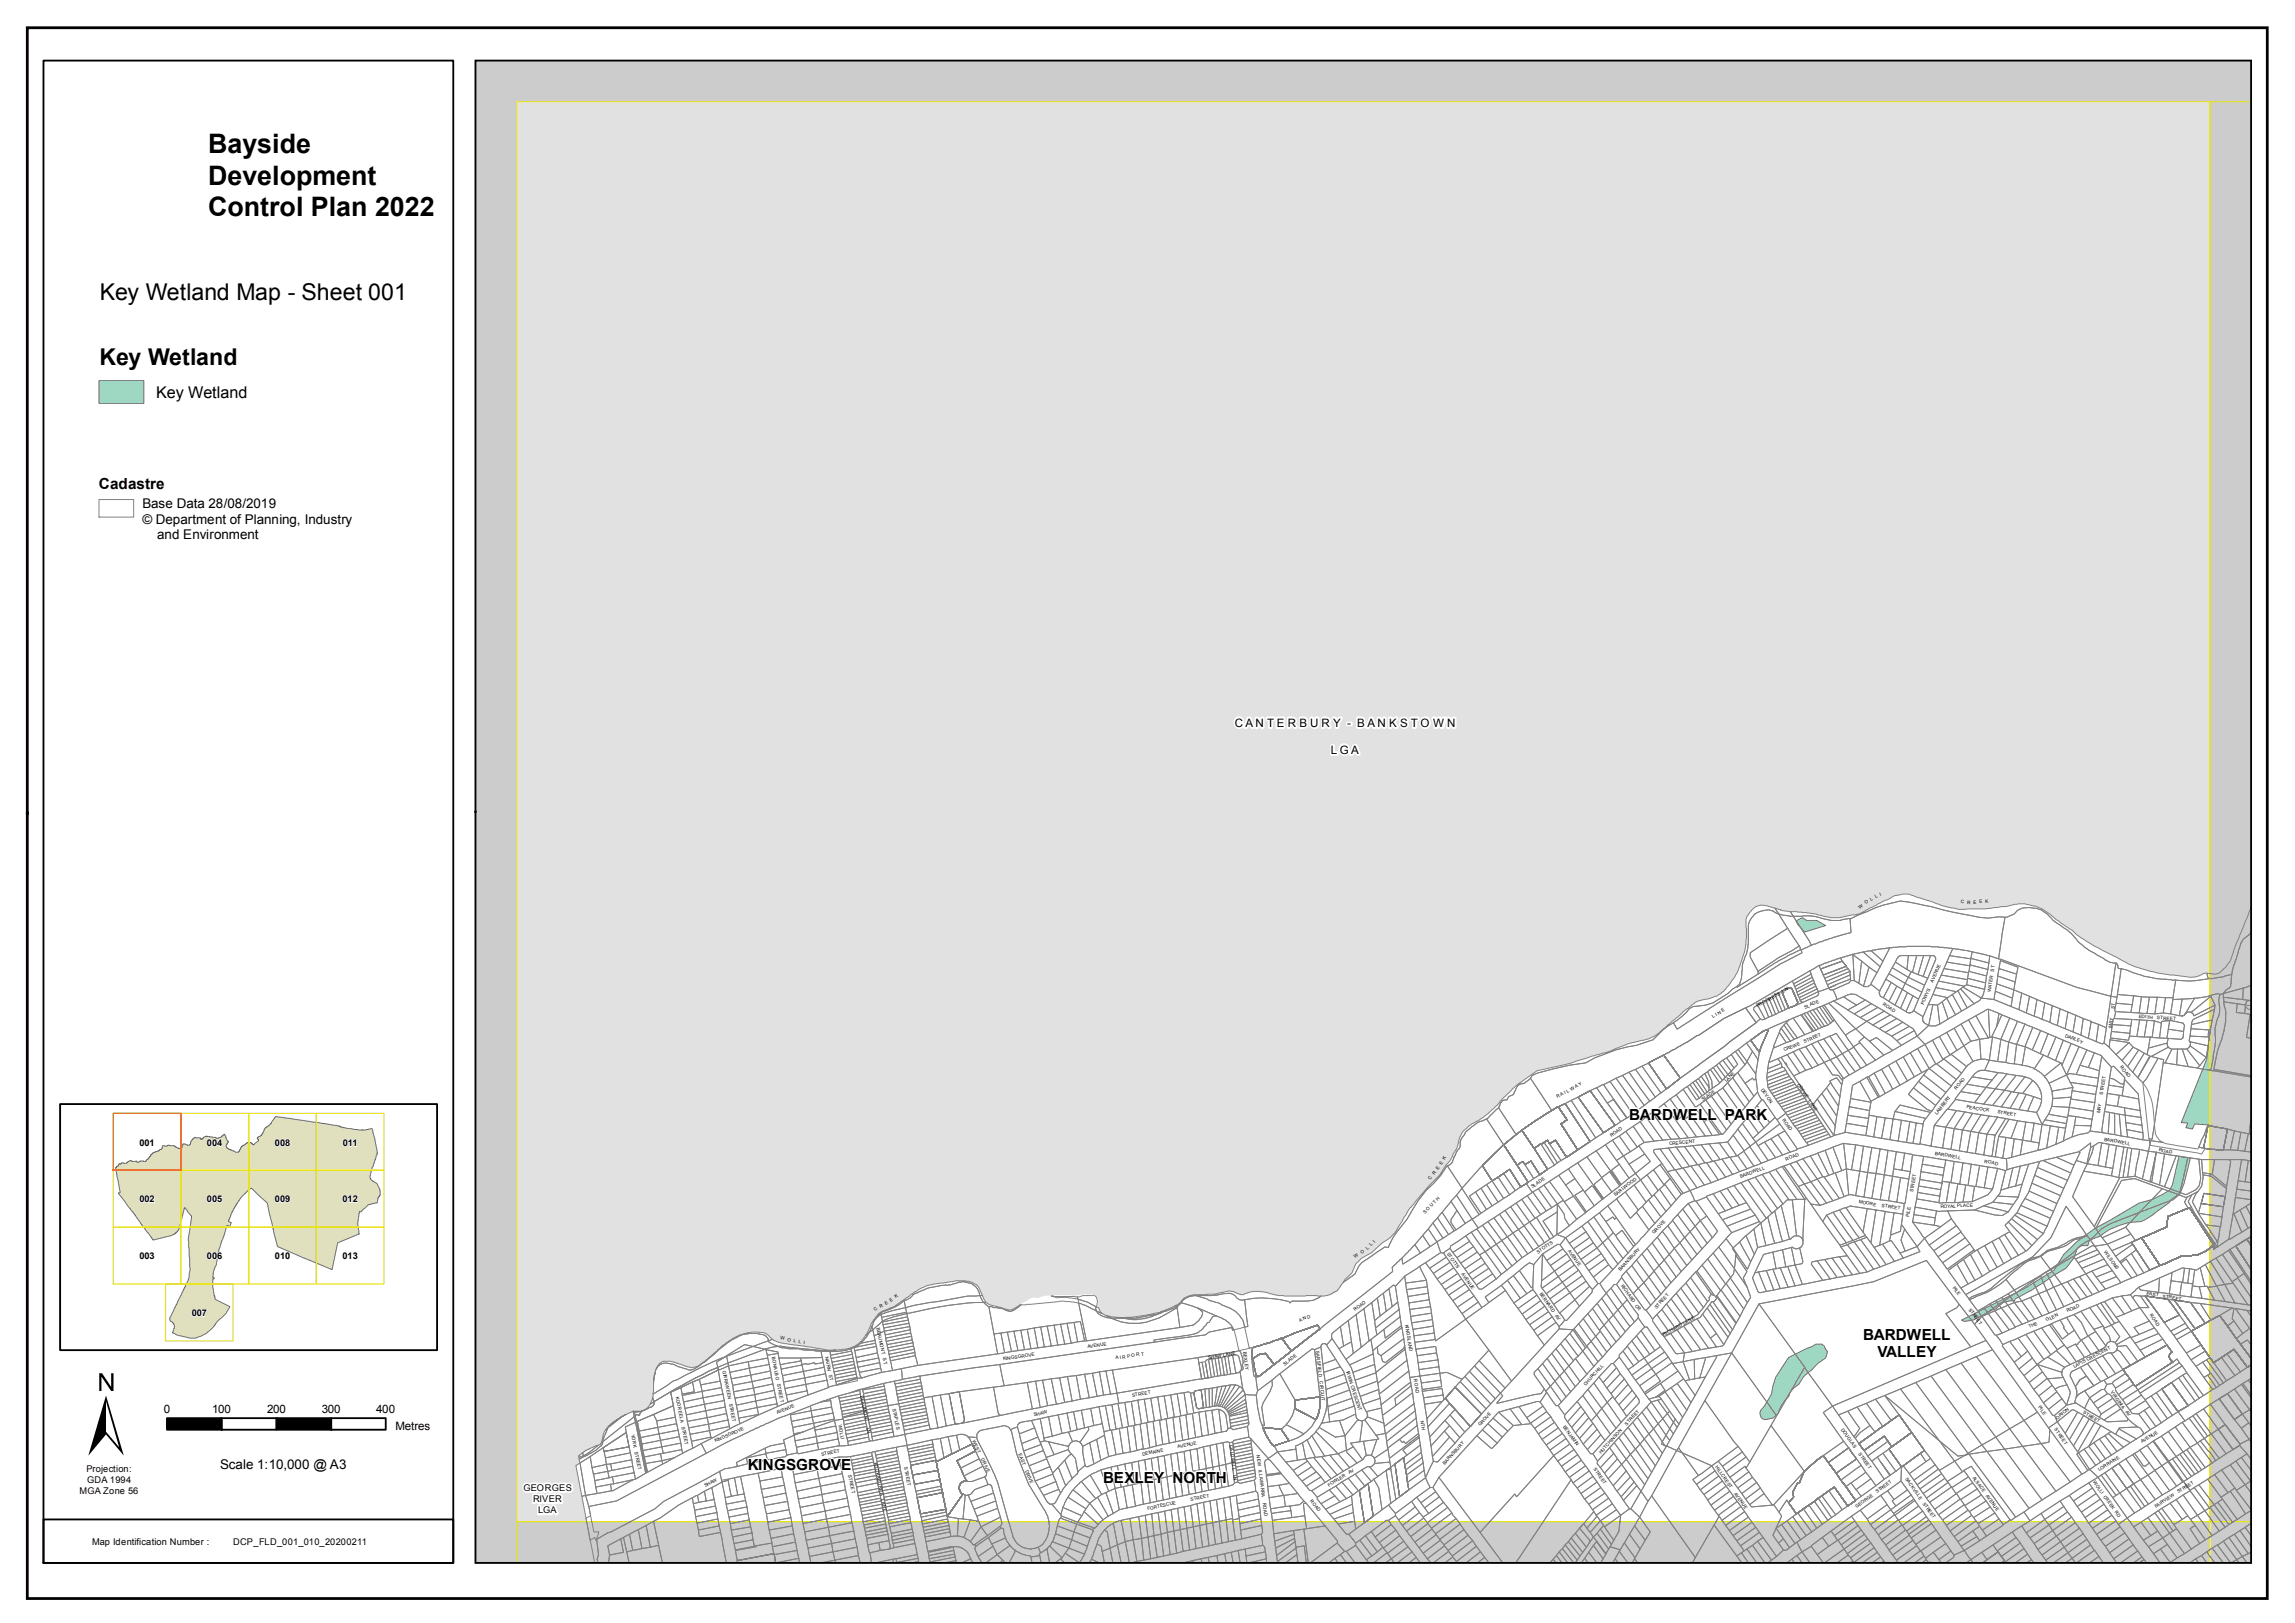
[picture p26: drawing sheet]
<svg xmlns="http://www.w3.org/2000/svg" width="420mm" height="297mm" viewBox="0 0 420 297" stroke-linecap="round" stroke-linejoin="round" font-family="sans-serif">
<defs><g id="words">
<text font-size="21.4" x="16.2" y="266.5">±</text>
<g font-size="4.9">
<text x="38.1" y="28">Bayside</text>
<text x="38.1" y="33.8">Development</text>
<text x="38.1" y="39.6">Control Plan 2022</text>
</g>
<g font-size="4.2">
<text x="18.3" y="54.9">Key Wetland Map - Sheet 001</text>
<text x="18.2" y="66.8">Key Wetland</text>
</g>
<text font-size="3" x="28.6" y="72.9">Key Wetland</text>
<g font-size="2.8">
<text x="18.1" y="89.6">Cadastre</text>
<text x="298.3" y="205">BARDWELL PARK</text>
<text x="341.1" y="245.2">BARDWELL</text>
<text x="343.7" y="248.5">VALLEY</text>
<text x="136.9" y="269.2">KINGSGROVE</text>
<text x="202" y="271.5">BEXLEY NORTH</text>
</g>
<g font-size="2.5">
<text x="26.1" y="93">Base Data 28/08/2019</text>
<text x="26.1" y="95.9">© Department of Planning, Industry</text>
<text x="28.8" y="98.7">and Environment</text>
<text x="40.3" y="268.9">Scale 1:10,000 @ A3</text>
</g>
<g font-size="2.1">
<text x="226" y="133.1">C A N T E R B U R Y - B A N K S T O W N</text>
<text x="243.7" y="138">L G A</text>
<text x="30" y="258.6">0</text>
<text x="38.8" y="258.6">100</text>
<text x="48.9" y="258.6">200</text>
<text x="58.9" y="258.6">300</text>
<text x="68.9" y="258.6">400</text>
<text x="72.4" y="261.7">Metres</text>
</g>
<g font-size="1.7">
<text x="25.5" y="209.8">001</text>
<text x="37.9" y="209.8">004</text>
<text x="50.3" y="209.8">008</text>
<text x="62.7" y="209.8">011</text>
<text x="25.5" y="220.1">002</text>
<text x="37.9" y="220.1">005</text>
<text x="50.3" y="220.1">009</text>
<text x="62.7" y="220.1">012</text>
<text x="25.5" y="230.6">003</text>
<text x="37.9" y="230.6">006</text>
<text x="50.3" y="230.6">010</text>
<text x="62.7" y="230.6">013</text>
<text x="35.1" y="241">007</text>
<text x="15.8" y="269.4">Projection:</text>
<text x="14.6" y="273.5">MGA Zone 56</text>
<text x="16" y="271.5">GDA 1994</text>
<text x="95.9" y="273">GEORGES</text>
<text x="97.6" y="275">RIVER</text>
<text x="98.5" y="277.1">LGA</text>
<text x="16.9" y="282.9">Map Identification Number :</text>
<text x="42.7" y="282.9">DCP_FLD_001_010_20200211</text>
</g>
<g font-size=".8">
<text x="340.5" y="166.3" transform="rotate(-36 340.5 166.3)">W</text>
<text x="341.6" y="165.6" transform="rotate(-33 341.6 165.6)">O</text>
<text x="342.5" y="164.9" transform="rotate(-31 342.5 164.9)">L</text>
<text x="343.4" y="164.4" transform="rotate(-25 343.4 164.4)">L I</text>
<text x="359" y="165.3" transform="rotate(4 359 165.3)">C</text>
<text x="360.1" y="165.4" transform="rotate(3 360.1 165.4)">R</text>
<text x="361.3" y="165.4" transform="rotate(-3 361.3 165.4)">E</text>
<text x="362.4" y="165.3" transform="rotate(-4 362.4 165.3)">E</text>
<text x="363.5" y="165.3" transform="rotate(-7 363.5 165.3)">K</text>
<text x="353.9" y="179.9" transform="rotate(-67 353.9 179.9)">AVENUE</text>
<text x="365" y="177.9" transform="rotate(-81 365 177.9)">ST</text>
<text x="321.8" y="184.4" transform="rotate(-29 321.8 184.4)">PROGRESS LN</text>
<text x="330.5" y="184.6" transform="rotate(-23 330.5 184.6)">SLADE</text>
<text x="344.7" y="184.1" transform="rotate(31 344.7 184.1)">ROAD</text>
<text x="352.2" y="184" transform="rotate(-67 352.2 184)">POWYS</text>
<text x="364.4" y="181.6" transform="rotate(-81 364.4 181.6)">WATER</text>
<text x="387.1" y="184.7" transform="rotate(-82 387.1 184.7)">ST</text>
<text x="313.6" y="186.4" transform="rotate(-32 313.6 186.4)">L I N E</text>
<text x="330.4" y="190.9" transform="rotate(-23 330.4 190.9)">STREET</text>
<text x="378" y="189.8" transform="rotate(22 378 189.8)">DARLEY</text>
<text x="386.6" y="188.2" transform="rotate(-82 386.6 188.2)">MAY</text>
<text x="391.6" y="186.4" transform="rotate(4 391.6 186.4)">EDITH</text>
<text x="394.9" y="186.6" transform="rotate(4 394.9 186.6)">STREET</text>
<text x="326.7" y="192.5" transform="rotate(-23 326.7 192.5)">CREWE</text>
<text x="388.1" y="195.4" transform="rotate(50 388.1 195.4)">ROAD</text>
<text x="285.1" y="201" transform="rotate(-28 285.1 201)">R A I L W A Y</text>
<text x="311.8" y="201.6" transform="rotate(-36 311.8 201.6)">SLADE</text>
<text x="316.1" y="198.2" transform="rotate(-45 316.1 198.2)">LANE</text>
<text x="322.4" y="199.5" transform="rotate(55 322.4 199.5)">DEVON</text>
<text x="329" y="198.5" transform="rotate(56 329 198.5)">CREWE LANE</text>
<text x="358.2" y="199.6" transform="rotate(-52 358.2 199.6)">ROAD</text>
<text x="360" y="202.9" transform="rotate(9 360 202.9)">PEACOCK</text>
<text x="365.7" y="203.8" transform="rotate(9 365.7 203.8)">STREET</text>
<text x="384.5" y="203.8" transform="rotate(-81 384.5 203.8)">MAY</text>
<text x="385" y="200.4" transform="rotate(-81 385 200.4)">STREET</text>
<text x="295" y="208.1" transform="rotate(-33 295 208.1)">ROAD</text>
<text x="305.6" y="209.7" transform="rotate(-6 305.6 209.7)">CRESCENT</text>
<text x="326.3" y="205.1" transform="rotate(55 326.3 205.1)">ROAD</text>
<text x="354.6" y="204.1" transform="rotate(-52 354.6 204.1)">LAMBERT</text>
<text x="385.2" y="208.8" transform="rotate(10 385.2 208.8)">BARDWELL</text>
<text x="261.9" y="216" transform="rotate(-49 261.9 216)">C</text>
<text x="262.6" y="215.1" transform="rotate(-52 262.6 215.1)">R E</text>
<text x="263.9" y="213.3" transform="rotate(-57 263.9 213.3)">E K</text>
<text x="318.7" y="215.7" transform="rotate(-21 318.7 215.7)">BARDWELL</text>
<text x="327" y="212.5" transform="rotate(-21 327 212.5)">ROAD</text>
<text x="354.2" y="211.4" transform="rotate(9 354.2 211.4)">BARDWELL</text>
<text x="363.3" y="212.9" transform="rotate(9 363.3 212.9)">ROAD</text>
<text x="395.2" y="210.8" transform="rotate(10 395.2 210.8)">ROAD</text>
<text x="280.5" y="217.5" transform="rotate(-33 280.5 217.5)">SLADE</text>
<text x="295.8" y="219" transform="rotate(-38 295.8 219)">EARLWOOD</text>
<text x="340.3" y="220.3" transform="rotate(9 340.3 220.3)">MOORE</text>
<text x="344.5" y="221" transform="rotate(9 344.5 221)">STREET</text>
<text x="350.3" y="218.3" transform="rotate(-81 350.3 218.3)">STREET</text>
<text x="355.3" y="221.2" transform="rotate(-3 355.3 221.2)">ROYAL PLACE</text>
<text x="260.9" y="222.2" transform="rotate(-45 260.9 222.2)">S O U T H</text>
<text x="302.8" y="226" transform="rotate(-48 302.8 226)">GROVE</text>
<text x="349.5" y="222.8" transform="rotate(-81 349.5 222.8)">PILE</text>
<text x="248" y="230.2" transform="rotate(-28 248 230.2)">W</text>
<text x="249.3" y="229.6" transform="rotate(-35 249.3 229.6)">O</text>
<text x="250.4" y="228.8" transform="rotate(-41 250.4 228.8)">L</text>
<text x="251" y="228.2" transform="rotate(-46 251 228.2)">L I</text>
<text x="264.9" y="229.6" transform="rotate(54 264.9 229.6)">STOTTS</text>
<text x="267.5" y="233.3" transform="rotate(54 267.5 233.3)">AVENUE</text>
<text x="281.6" y="229.5" transform="rotate(-34 281.6 229.5)">STOTTS</text>
<text x="287" y="229.1" transform="rotate(55 287 229.1)">AVENUE</text>
<text x="296.7" y="232.7" transform="rotate(-48 296.7 232.7)">BARNSBURY</text>
<text x="385.2" y="229.3" transform="rotate(54 385.2 229.3)">WILSONS</text>
<text x="161.2" y="239.4" transform="rotate(-27 161.2 239.4)">R E</text>
<text x="163.1" y="238.3" transform="rotate(-33 163.1 238.3)">E K</text>
<text x="281.8" y="236.9" transform="rotate(55 281.8 236.9)">BERNARD</text>
<text x="296.7" y="235.3" transform="rotate(55 296.7 235.3)">RICHARD CR</text>
<text x="303.3" y="239.6" transform="rotate(-48 303.3 239.6)">STREET</text>
<text x="357.4" y="235.7" transform="rotate(54 357.4 235.7)">PILE</text>
<text x="360.4" y="239.7" transform="rotate(54 360.4 239.7)">STREET</text>
<text x="393" y="237.1" transform="rotate(9 393 237.1)">EAST</text>
<text x="395.9" y="237.5" transform="rotate(9 395.9 237.5)">STREET</text>
<text x="142.8" y="245.2" transform="rotate(11 142.8 245.2)">W O</text>
<text x="145.3" y="245.7" transform="rotate(7 145.3 245.7)">L L I</text>
<text x="160.2" y="240" transform="rotate(-36 160.2 240)">C</text>
<text x="160.5" y="243.1" transform="rotate(78 160.5 243.1)">BEAUMONT</text>
<text x="238" y="242" transform="rotate(-22 238 242)">A N D</text>
<text x="248.1" y="240" transform="rotate(-38 248.1 240)">ROAD</text>
<text x="257.3" y="242.5" transform="rotate(81 257.3 242.5)">KINGSLAND</text>
<text x="284.7" y="240.9" transform="rotate(55 284.7 240.9)">AV</text>
<text x="304.6" y="244.6" transform="rotate(-29 304.6 244.6)">RICHARD LANE</text>
<text x="371.5" y="243.2" transform="rotate(-23 371.5 243.2)">THE</text>
<text x="374.7" y="241.9" transform="rotate(-23 374.7 241.9)">GLEN</text>
<text x="378.5" y="240.3" transform="rotate(-23 378.5 240.3)">ROAD</text>
<text x="393.5" y="240.8" transform="rotate(54 393.5 240.8)">ROAD</text>
<text x="132.3" y="251" transform="rotate(79 132.3 251)">GIRRAWEEN</text>
<text x="141.3" y="248.5" transform="rotate(79 141.3 248.5)">BONALBO</text>
<text x="151.1" y="248.4" transform="rotate(79 151.1 248.4)">NAIRN</text>
<text x="151.7" y="251.8" transform="rotate(79 151.7 251.8)">ST</text>
<text x="161.6" y="248.7" transform="rotate(78 161.6 248.7)">ST</text>
<text x="183.7" y="249" transform="rotate(-8 183.7 249)">KINGSGROVE</text>
<text x="199.1" y="246.8" transform="rotate(-8 199.1 246.8)">AVENUE</text>
<text x="204.3" y="248.9" transform="rotate(-8 204.3 248.9)">A I R P O R T</text>
<text x="221.2" y="248.8" transform="rotate(-10 221.2 248.8)">SHAW LANE</text>
<text x="227.6" y="247.6" transform="rotate(82 227.6 247.6)">BEXLEY</text>
<text x="235.2" y="250" transform="rotate(-38 235.2 250)">SLADE</text>
<text x="240.9" y="247.3" transform="rotate(83 240.9 247.3)">SARSFIELD</text>
<text x="246.4" y="251.1" transform="rotate(72 246.4 251.1)">IRWIN CRESCENT</text>
<text x="379.8" y="250.4" transform="rotate(-27 379.8 250.4)">LAPIS CRESCENT</text>
<text x="123.7" y="255.8" transform="rotate(79 123.7 255.8)">KOOREELA</text>
<text x="133.5" y="257" transform="rotate(79 133.5 257)">STREET</text>
<text x="142.3" y="253.3" transform="rotate(79 142.3 253.3)">STREET</text>
<text x="157.5" y="255.5" transform="rotate(78 157.5 255.5)">BEAUMONT</text>
<text x="163.4" y="257.9" transform="rotate(79 163.4 257.9)">STAPLES</text>
<text x="207.3" y="255.7" transform="rotate(-9 207.3 255.7)">STREET</text>
<text x="241.6" y="252.9" transform="rotate(83 241.6 252.9)">CIRCUIT</text>
<text x="258.9" y="252.5" transform="rotate(81 258.9 252.5)">ROAD</text>
<text x="290.3" y="253.7" transform="rotate(-48 290.3 253.7)">CHURCHILL</text>
<text x="373.1" y="257.6" transform="rotate(54 373.1 257.6)">PILE</text>
<text x="386.4" y="254.9" transform="rotate(54 386.4 254.9)">VIRGINIA</text>
<text x="115.5" y="262.6" transform="rotate(79 115.5 262.6)">YORK</text>
<text x="124.8" y="261.2" transform="rotate(79 124.8 261.2)">STREET</text>
<text x="142.3" y="259" transform="rotate(-24 142.3 259)">AVENUE</text>
<text x="153.5" y="260.9" transform="rotate(79 153.5 260.9)">WOLLI</text>
<text x="158.7" y="261.3" transform="rotate(78 158.7 261.3)">LN</text>
<text x="178" y="263.8" transform="rotate(64 178 263.8)">WEST</text>
<text x="189.3" y="259.2" transform="rotate(-11 189.3 259.2)">SHAW</text>
<text x="260.1" y="260.2" transform="rotate(81 260.1 260.2)">NTH</text>
<text x="271" y="261.1" transform="rotate(-47 271 261.1)">GROVE</text>
<text x="286.1" y="261.2" transform="rotate(54 286.1 261.2)">BENJAMIN</text>
<text x="297.9" y="261" transform="rotate(-48 297.9 261)">STREET</text>
<text x="337" y="261.7" transform="rotate(54 337 261.7)">DOUGLAS</text>
<text x="376.1" y="261.7" transform="rotate(54 376.1 261.7)">STREET</text>
<text x="376.7" y="259.9" transform="rotate(-39 376.7 259.9)">ORION</text>
<text x="381.3" y="258.8" transform="rotate(31 381.3 258.8)">STREET</text>
<text x="389" y="258.5" transform="rotate(54 389 258.5)">AV</text>
<text x="116.2" y="265.8" transform="rotate(79 116.2 265.8)">STREET</text>
<text x="131" y="264.1" transform="rotate(-24 131 264.1)">KINGSGROVE</text>
<text x="150.4" y="266.5" transform="rotate(-11 150.4 266.5)">STREET</text>
<text x="160" y="267.8" transform="rotate(79 160 267.8)">KOOKABURRA</text>
<text x="165.5" y="268.6" transform="rotate(79 165.5 268.6)">STREET</text>
<text x="179.6" y="267.2" transform="rotate(64 179.6 267.2)">DRIVE</text>
<text x="186.5" y="266.3" transform="rotate(68 186.5 266.3)">EAST</text>
<text x="187.7" y="269.2" transform="rotate(68 187.7 269.2)">DRIVE</text>
<text x="209.2" y="266.5" transform="rotate(-12 209.2 266.5)">DEMAINE</text>
<text x="215.7" y="265.1" transform="rotate(-12 215.7 265.1)">AVENUE</text>
<text x="225.1" y="264.6" transform="rotate(83 225.1 264.6)">CALDWELL</text>
<text x="225.8" y="269.9" transform="rotate(83 225.8 269.9)">LN</text>
<text x="230.1" y="266.5" transform="rotate(83 230.1 266.5)">NEW</text>
<text x="230.4" y="269.1" transform="rotate(83 230.4 269.1)">ILLAWARRA</text>
<text x="247.1" y="269.9" transform="rotate(-32 247.1 269.9)">AV</text>
<text x="264.5" y="268.2" transform="rotate(-47 264.5 268.2)">BARNSBURY</text>
<text x="291.7" y="269" transform="rotate(54 291.7 269)">STREET</text>
<text x="293.1" y="266.2" transform="rotate(-48 293.1 266.2)">HUTCHINSON</text>
<text x="314" y="268.6" transform="rotate(54 314 268.6)">HILLCREST</text>
<text x="340.2" y="266.2" transform="rotate(54 340.2 266.2)">STREET</text>
<text x="384.4" y="269.3" transform="rotate(-33 384.4 269.3)">LORRAINE</text>
<text x="392.2" y="264.3" transform="rotate(-33 392.2 264.3)">AVENUE</text>
<text x="129.1" y="272.2" transform="rotate(-28 129.1 272.2)">SHAW</text>
<text x="155.3" y="270.1" transform="rotate(79 155.3 270.1)">STREET</text>
<text x="161.4" y="274.5" transform="rotate(79 161.4 274.5)">LANE</text>
<text x="218" y="274.8" transform="rotate(-12 218 274.8)">STREET</text>
<text x="231.2" y="275.1" transform="rotate(83 231.2 275.1)">ROAD</text>
<text x="239.8" y="274.8" transform="rotate(50 239.8 274.8)">ROAD</text>
<text x="243.3" y="272.2" transform="rotate(-32 243.3 272.2)">FOWLER</text>
<text x="317.4" y="273.5" transform="rotate(54 317.4 273.5)">AVENUE</text>
<text x="343.6" y="273.4" transform="rotate(-36 343.6 273.4)">STREET</text>
<text x="348.8" y="270.8" transform="rotate(55 348.8 270.8)">SACKVILLE</text>
<text x="352" y="275.3" transform="rotate(55 352 275.3)">STREET</text>
<text x="361.1" y="270.5" transform="rotate(54 361.1 270.5)">ALSACE</text>
<text x="363.5" y="273.9" transform="rotate(54 363.5 273.9)">AVENUE</text>
<text x="383.2" y="271.4" transform="rotate(54 383.2 271.4)">WOLLI CREEK RD</text>
<text x="398.9" y="273.4" transform="rotate(-33 398.9 273.4)">STREET</text>
<text x="210.2" y="276.5" transform="rotate(-12 210.2 276.5)">FORTESCUE</text>
<text x="339.9" y="276" transform="rotate(-36 339.9 276)">GEORGE</text>
<text x="394.7" y="276" transform="rotate(-33 394.7 276)">FAIRVIEW</text>
</g>
</g></defs>
<path d="M5 5.1h410.1v287.6h-410.1z" fill="none" stroke="#000" stroke-width=".51"/>
<g fill="#e1e1e1">
<path d="M87 11.1h325.1v275h-325.1z" fill-rule="evenodd"/>
<path d="M87 11.1h325.1v275h-325.1z" fill-rule="evenodd"/>
</g>
<path d="M120.7 249.6a2.46 2.46 0 0 1 2.3-.3l2.3 .8a2.79 2.79 0 0 0 3.4-.7l1.9-1.5 1.7-1.6 1.9-1.3 1.5-.7 1.2-.3h2.1a2.51 2.51 0 0 1 2.2 1 3.8 3.8 0 0 0 2.8 1l3.3 .4 4.1 .8h1.9l1.1-.2a5.7 5.7 0 0 0 4.8-3.9l.3-.8 1.2-1.6a3 3 0 0 1 1.8-1l1.3-.6 3.8-2.7 1.9-1 5.4-.9h1.7a3.7 3.7 0 0 1 2.2 .7l.4 .5 .9 2.1a2.13 2.13 0 0 0 2.1 1.3l1.8 .5a1.86 1.86 0 0 0 2.2-.4l.9-.7 1-.4a2.02 2.02 0 0 1 1.8-.5h.4l.7-.3 1.6-.2 4.5 .1 1.5-.3h.9a1.34 1.34 0 0 1 1.4 .5 1.34 1.34 0 0 1 .1 1.5 2.17 2.17 0 0 0 2.3 2.1 15.5 15.5 0 0 0 6.2-.2l2.6-.5 2.5-.9 1.2-.6 .8-1 1.2-.6 .7-.2 3.3-.1a3.2 3.2 0 0 0 1.8-.3l.7-.1a2.98 2.98 0 0 1 2.5 .4h.2a2.53 2.53 0 0 0 1.7-.3l.6-.2h1.4l1.1 .2 1.7 .5 1.6 .2h6.8a5.1 5.1 0 0 0 2.9-1l1.4-2.1 1.3-1.2 .7-1.6 1.1-1.1 1.9-1 2-1.9a7.5 7.5 0 0 0 3.2-3.4l1.7-2.8 3.6-4.2 1.9-1.9 1.1-1.8 .7-.7 .6-1.2a4.4 4.4 0 0 0 1.1-2.7l.1-.2a4.3 4.3 0 0 1 1.6-2.2l.6-.5 1.4-.7 1.6-1.2 1.7-1.5 .7-.9 2.2-2.2 4.4-3.3 6.3-1.4 4.4-1.4a31.4 31.4 0 0 0 6-2.2l2.2-.5a7.6 7.6 0 0 0 4.3-2.2l4.9-4.1a5.2 5.2 0 0 1 3.4-1.4 6.1 6.1 0 0 0 4-3.1 14.2 14.2 0 0 0 2.4-5.3l.4-1.5v-1.1v-2.6a2.87 2.87 0 0 1 1-2.6 2.52 2.52 0 0 1 3.1-.6l3.1 .8 3.4 .3a13.1 13.1 0 0 1 3.7 .6l1 .2a7 7 0 0 0 3.6-.3 5.8 5.8 0 0 0 3.3-1.1l3.8-1.9a5.4 5.4 0 0 1 4.2-.7l3.1 1a18.6 18.6 0 0 0 6.8 1.6l3.7-.1 4.1-.5a7.1 7.1 0 0 1 4.9 0 8.9 8.9 0 0 1 3.9 2.4l2.6 1.8a34.3 34.3 0 0 0 8.4 5.1 24.3 24.3 0 0 0 10.5 3.3l2.5 .3a4 4 0 0 0 3-.6h.8a3.2 3.2 0 0 0 2.2-.2l1.1-1 .4-.5a5.7 5.7 0 0 0 1.2-2.9l2.3-5.7a5.4 5.4 0 0 0 .7-2.5v-8.8v129.6h-303.1l-1-4.2-2.6-13.7 .8-.5-.3-1.2 1.4-1.1 .4-.1 1.3-.7a1.3 1.3 0 0 0 1.3-1.3l.1-.5a4.1 4.1 0 0 1 1.7-2.4l1.8-1.2 .9-.4a3.8 3.8 0 0 1 2.6-.5 2.83 2.83 0 0 0 1.9-2l.3-.7v-1.9a6.5 6.5 0 0 1 1.1-4.1z" fill-rule="evenodd" fill="#fff"/>
<path d="M412.1 160.3v5.4zM327.4 248.5l5-2.4h1.1l.5 .3 .6 1-.2 .8-.2 .4-1.3 .9-1.2 1.3a5.7 5.7 0 0 0-2.3 2.6 3.2 3.2 0 0 0-1.9 2.2l-.3 .4a5.7 5.7 0 0 0-1.6 2.7l-1 .9-.5 .1a1.35 1.35 0 0 1-1.7-.2l-.2-.7 .1-.5 .7-.8 1.3-2.3 .3-1.4 .5-1.6zM359.1 241.7l11.8-6 5.1-3.2 1.8-2.8 2.6-2.5 3.1-2.3 8.1-4.6 2.5-.7 3.1-1.7 .5-1 1.2-5.2 2.1 .3-1.2 4.7-.6 1.7-1.7 1.3-.4 .5-2.4 1.7a6.1 6.1 0 0 1-4.9 1.9 10.8 10.8 0 0 0-5.4 2.5l-1.7 .7-.5 1h-1.1l-.8 .5-.5 1.7-1.5 2-2.4 1.3-3.9 2.7-3.1 1.6-.1 .4-.5-.1a3.2 3.2 0 0 0-2.8 1.5l-.5 .1-3.8 2-1.6 .2zM405.8 180.9l2.5-1 .5 .1a1.18 1.18 0 0 1-.2 1.5v.2l-.9 .6-.3 .5-.4 2.2 3.1 3.6-1.4 18.3-4.4-1-2.5-.1-.4 .9-1.2-.3 .3-.8-1.2-.1 4.7-11.6 .4-3.7a2.1 2.1 0 0 1 .4-2.2l.4-2.7 .4-1.3-.8-1.8 .5-.1v-.4zM328.8 168.6l1.2-.6 .7 .5h1.9l1.6 .9-3.8 1.2-1.3-1.3zM412.1 157.9v9.7z" fill-rule="evenodd" fill="#9ed7c2" stroke="#6e6e6e" stroke-width=".18"/>
<path d="M87 11h325.1v7.6h-317.5v267.6h-7.6z" fill-rule="evenodd" fill="#ccc"/>
<path d="M404.6 18.6h7.5v260h-7.5z" fill-rule="evenodd" fill="#ccc" stroke="#ede500" stroke-width=".18"/>
<path d="M94.6 18.6h310v260h-310z" fill="none" stroke="#ede500" stroke-width=".18"/>
<g fill="#ccc" stroke="#ede500" stroke-width=".18">
<path d="M94.6 278.6h310v7.6h-310z" fill-rule="evenodd"/>
<path d="M404.6 278.6h7.5v7.6h-7.5z" fill-rule="evenodd"/>
</g>
<g fill="none" stroke="#828282" stroke-width=".18">
<path d="M320.4 174.4l6.9-4.4 2.1 3.2-1.3 .8-2.4 1.3-3.8 2.5-1.5-2.6zM321.2 167.4a4.1 4.1 0 0 1 3.4-.7l.4 .4 .7 .2 1.6 2.7-6.9 4.4v.8l1.5 2.6v.5l-3.9 2.4v-.1l.5-.4 .3-1.1 .1-.9a8.1 8.1 0 0 1 .9-3.9 19 19 0 0 0 .3-4.9l.3-1zM321.9 177.8l3.8-2.5 2.4-1.3 1.3-.8 .2 .2v.3l.1 .1-4.2 2.2-3.6 2.3zM324.9 166.2l1.5 .5 1.4 .2 .5 .8h-.6l-2-.4zM325.7 167.3l2 .4h.6l2.9 4.5 .4 .9-1.7 .7h-.3v-.4zM327.8 166.9h1.2l3 .3 3 .7a7 7 0 0 0 3.6-.3 5.8 5.8 0 0 0 3.3-1.1l3.8-1.9a5.4 5.4 0 0 1 4.2-.7l3.1 1a18.6 18.6 0 0 0 6.8 1.6l3.7-.1 4.1-.5a7.1 7.1 0 0 1 4.9 0 8.9 8.9 0 0 1 3.9 2.4l2.6 1.8a34.3 34.3 0 0 0 8.4 5.1 24.3 24.3 0 0 0 10.5 3.3l2.5 .3a4 4 0 0 0 3-.6h.7l.1 .6 .2 .4a25 25 0 0 1-6.4 .2 24.3 24.3 0 0 1-8.7-1.8l-1.2-.3a.38 .38 0 0 1-.4-.2 .38 .38 0 0 1 0-.4l-.1-.1a.57 .57 0 0 0-.7-.3l-1.5-.6-1.1-.7a14.2 14.2 0 0 1-5.1-4.1l-3.4-2.5-.2-.2a6.4 6.4 0 0 0-2.7-1.9 5.2 5.2 0 0 0-3.5 .3 2.94 2.94 0 0 1-3.3 1.2l-2.2 .3-1.7-.2-6.2-1.3-2.5-.6-5.6-1-3.2 .7-6 2.5a11.3 11.3 0 0 1-6.6-.5h-3.8zM328.1 179.6l3.2-1.9 .3 .6-3.2 1.8zM328.3 167.7h.8a11.8 11.8 0 0 1 5.4 .6 9.5 9.5 0 0 0 4-.1h.2l.2 2.5-3.2 .9-4.1 1.5-.4-.9zM331.3 177.7l1.7-1 1.8 4.2-1.9 .7zM333 176.7l3.9-1.3 .4 .6-4 1.4zM333.3 177.4l4-1.4 .7 .9-4.2 1.6zM333.8 178.5l4.2-1.6 .4 .5-4.4 1.7z"/>
<path d="M334 179.1l4.2-1.7h.2l.3 .4-4.4 1.9zM334.3 179.7l4.4-1.9v.7l-4.1 1.8zM336.9 175.4l2.3-.7 .3 4.8h-.7l-.1-1a1.05 1.05 0 0 0-.5-1.3zM339.2 174.7l1.6 1.3-.5 4-.8-.5zM339.2 174.7l1.9-.4 3.1 2.7-.6 1.1zM340.8 176l1.4 1.1-1 3.4-.9-.5zM341.1 174.3l1.4-.3 2.2 2-.5 1zM342.2 177.1l1.4 1-1 1.8a1 1 0 0 1-1.4 .6zM342.5 174l3.5-.5-1.3 2.5zM345.2 179.3l1 .6-1.4 2.8-.6-.4-.2-.7zM345.8 178.2l3 1.8-.5 1.1-3.1-1.8zM346 173.5l3.1-.2h4.3l4.1 .4-5.4 12.4-1-.6-.7-.6 3.9-9a.6 .6 0 0 0 0-.7 .6 .6 0 0 0-.6-.3l-6 .1-.4 .5-3.2 6-1.6-1.3z"/>
<path d="M346.2 179.9l1.1 .6-1.5 2.8-1-.6zM346.4 177.1l3 1.8-.6 1.1-3-1.8zM347 176.1l2.9 1.8-.5 1-3-1.8zM347.4 175.3l.5-.4h1.5l-.3 2.6-2.1-1.4zM349.4 178.9l2.9 1.5-.5 1.2-3-1.6zM349.4 174.9h1.5l-.8 3.1-1-.5zM349.9 177.9l3 1.2-.6 1.3-2.9-1.5zM350.9 174.9h1.3l-1 3.5-1.1-.4zM352.2 174.9h1.2l-1.3 3.9-.9-.4zM353.4 174.9h.3a.6 .6 0 0 1 .6 .3 .6 .6 0 0 1 0 .7l-1.4 3.2-.8-.3zM354.9 179.6l4.7 .9-1.4 1.1-3.8-.8zM355.4 178.5l4.8 .9-.2 .9-.4 .2-4.7-.9z"/>
<path d="M355.9 177.3l4.5 .8-.2 1.3-4.8-.9zM356.4 176.1l4.2 .7-.2 1.3-4.5-.8zM356.9 174.9l3.9 .6-.2 1.3-4.2-.7zM357.5 173.7l2.6 .3 1 .3-.3 1.2-3.9-.6zM360.2 179.1l3.3 .8-.2 1.2-3.3-.8zM360.5 177.8l3.2 .9-.2 1.2-3.3-.8zM360.6 176.6l3.3 .9-.2 1.2-3.2-.9zM360.8 175.5l3.3 .8-.2 1.2-3.3-.9zM361.1 174.3l3.2 .7-.2 1.3-3.3-.8zM364.3 175l2 .6-1.3 7.4-2.2-.3 .3-.6 .1-.5a8.2 8.2 0 0 0 .5-2.9zM365.7 178.7l3.2 1.1-.2 1.4-3.2-1.1zM366 177.3l3.2 1-.3 1.5-3.2-1.1z"/>
<path d="M366.2 175.9l3.2 1.2-.2 1.2-3.2-1zM366.3 175.6l14 5.2 6.2 1.6-.9 5.8-16.9-7 .7-4.1-3.2-1.2zM367.1 167.9h.1a3.7 3.7 0 0 0 2.2-1.3 4.9 4.9 0 0 1 3.9-.1 6 6 0 0 1 2.5 1.9l1.3 1a10.2 10.2 0 0 1 3.4 3.1l.4 .2a11.6 11.6 0 0 0 2.9 2.1l1.3 .7a3.1 3.1 0 0 0 2.3 .8l-.9 6.1-6.2-1.6-14.4-5.3zM387.4 176.3l.2 .1 .1 .4a.34 .34 0 0 0 0 .4 .34 .34 0 0 0 .4 .1h.2l-.7 5.3-1.1-.2zM388.3 177.3l.8 .2a19.6 19.6 0 0 0 8.4 1.9h.8l-.5 3.3-4.3-.1-5.9-.5zM398.3 179.4a23.7 23.7 0 0 0 7.5-.4l2.8-.6-.1 1.6-.3 .8a2.28 2.28 0 0 0-1.2 1.1l-.6 .2-.3-.2a20.1 20.1 0 0 1-6.6 1l-1.7 .1zM412.1 166.2l-3.2 8a4.8 4.8 0 0 1-1 2.3l-.8 .8a2.29 2.29 0 0 1-2.5 .9h-.5l.1 .6 .1 .3a3 3 0 0 0 2-.2l2.3-.5 .4-1.8 .8-2.2a4.5 4.5 0 0 1 1.4-2.8 1.38 1.38 0 0 0 .9-1 1.39 1.39 0 0 1-.9 1 3.7 3.7 0 0 0-1.4 2.3l-.3 1.2a14.9 14.9 0 0 0-1.1 5.4l-.2 .3a2.28 2.28 0 0 0-1.2 1.1l4.1-1.1 1-.4-1.4 .5-.1 2.1 1.5 .2a.79 .79 0 0 0-1 .8 .79 .79 0 0 0 1 .7M280.5 196.9l1-.4a56.9 56.9 0 0 1 8.9-2l.2-.1a30.4 30.4 0 0 1 9-3l3-1a13.8 13.8 0 0 1 3.8-3.2l.6 1.2 14.9-9.3a50.2 50.2 0 0 1 8-4.7l-.2-.6 2.4-1 3.6-1.2 3.2-.9-.2-2.4 2.9-1.3a22.6 22.6 0 0 1 6.3-2l5.6 1 2.5 .6 6.2 1.3 1.7 .2 2.2-.3 1 .1-1.2 7.6-2.4-.7-3.4-.8-4.4-.6-2.3-.1h-4.3l-2.5 .1-5.9 1-5.1 1.4-2.6 .9-4.9 2.9a126.7 126.7 0 0 1-12.8 7l-4.3 2.9-.3 .1-1.8 1.2-2.7 1.4a142.9 142.9 0 0 1-11.4 5.8l-3.7 1.7-6.1 3-.9 .6-3.9-5.9zM291.1 199.7l1.2-.5 4.4 6.1-1 .7zM292.3 199.2l1.3-.6 4.3 6.1-2.5-3.4-1.1 .7zM293.6 198.6l1.2-.6 4.1 5.9-1 .8zM294.8 198l1.1-.6 4 5.7-1 .8z"/>
<path d="M295.9 197.4l1.1-.5 4 5.5-1.1 .7zM297 196.9l1.2-.6 3.8 5.3-1 .8zM298.2 196.3l1.2-.5 3.7 5.1-1.1 .7zM299.4 195.8l1.2-.6 3.5 4.9-1 .8zM300.6 195.2l1.2-.6 3.3 4.7-1 .8zM301.8 194.6l2.8-1.4 3 4.2-2.5 1.9zM301.8 194.6l2.8-1.4 3 4.2-2.5 1.9-3.3-4.7 2.8-1.4 3 4.2-2.5 1.9-3.3-4.7 2.8-1.4 3 4.2-2.5 1.9zM304.6 193.2l4.3-2.4 1.8-1.2 .3-.1 4.6-3 4-2 1.9 2.7-13.9 10.2zM306.4 187.2a10.6 10.6 0 0 0 2.8-2.5l.8-.4a8.7 8.7 0 0 0 5.7-2l.7-.5 .7-.7 .9-.5v.1l7.5-4.7 4-2.1 .2-.1 .2 .6a62.5 62.5 0 0 0-8 4.7l-14.9 9.3zM308.1 199.4l.8-.5 1.7 2.5 1.9-1.5a20.2 20.2 0 0 0 5-4.4l.6-.7-1.2-1.7 .8-.6 1.8 2.4-4.1 4.3-5 3.5zM308.9 198.9l.5-.3 1.7 2.4-.5 .4zM309.4 198.6l.5-.5 1.7 2.5-.5 .4z"/>
<path d="M309.9 198.1l.5-.3 1.7 2.5-.5 .3zM310.4 197.8l.5-.3 1.6 2.4-.4 .4zM310.9 197.5l.5-.5 1.5 2.1v.6l-.4 .2zM311.4 197l.7-.5 .7 1.5 .1 1.1zM312.1 196.5l.5-.3 .8 1.7 .1 1.4-.6 .4-.1-1.7zM312.6 196.2l.5-.4 1.7 2.4-1.3 1.1-.1-1.4zM313.1 195.8l.5-.4 1.7 2.4-.5 .4zM313.6 195.4l.6-.4 1.6 2.2-.5 .6zM314.2 195l.5-.4 1.7 2.1-.6 .5zM314.3 199.9l1.1-.7 3.2 4.5-.8 1.1zM314.7 194.6l.7-.5 1.5 2-.5 .6zM315.4 194.1l.7-.4 1.4 1.8-.6 .6z"/>
<path d="M316.1 193.7l.8-.6 1.2 1.7-.6 .7zM316.3 198.2l3.2 4.5-.9 1-3.2-4.5zM317.2 197.3l3 4.4-.7 1-3.2-4.5zM317.7 192.5l.5-.4 1.6 2.2-.3 .6zM318 196.5l.1-.1 3 4.3-.9 1-3-4.4zM318.2 192.1l1.5-1.1 1.1 1.5-1 1.8zM319.5 198.3l1.3-.9 .3 .3 .3-.2 .4 2.4-.7 .8zM319.6 184.5l.9-.4 7.6-4.5 1.3 3.1a.88 .88 0 0 0 .7 .8l-1.1 .4 .1-.4-1.1-2.5-.3-.2-1.5 .7-5.1 2.9-.1 .4 1.3 1.7-.8 .7zM319.7 191l.8-.6 1.6 2.2-.2 1.4zM319.8 194.3l1.6 2.3v.9l-.3 .2-.3-.3-1.3 .9-1.4-1.9 1.4-1.5zM320.5 190.4l2.2-1.6 .8-.3 .2 .1-1.6 4zM320.8 192.5l1.1 1.5-.5 2.6-1.6-2.3z"/>
<path d="M321.1 184.4l.7-.4 1.3 2.5-.4 .2-.4-.2-1.3-1.7zM321.8 184l.9-.5 1.1 2.7-.7 .3zM322.7 183.5l.6-.3 1.2 2.8-.7 .2zM323.3 183.2l.6-.4 1.2 2.9-.6 .3zM323.5 188.5l4-1.8-.5 .5a3.4 3.4 0 0 0-1.2 1.8l-1.1 2.5a14.5 14.5 0 0 0-1.2 5 6.9 6.9 0 0 0 .4 2.9l3 4.4-1.6 1.2-2.5-3.6h-.3l-.4-.7-.3-.8-.4-3.3a19.7 19.7 0 0 1 2.3-8zM323.5 197.3l3.4-1.4 .4 .6-3.8 1.4zM323.5 197.9l3.8-1.4 .3 .5-4 1.6zM323.5 196.5l2.8-1.1h.3l.3 .5-3.4 1.4zM323.6 195.7l2.5-1 .1 .6 .1 .1-2.8 1.1zM323.6 198.6l4-1.6 .4 .6-4.3 1.6zM323.7 199.2l4.3-1.6 .4 .5-4.3 1.6zM323.8 194.5l1.7-.7 .6 .9-2.5 1z"/>
<path d="M323.9 182.8l.6-.3 1.2 2.9-.6 .3zM324.1 199.7l4.3-1.6 .2 .4-4.2 1.7zM324.5 182.5l.5-.4 1.3 3-.6 .3zM324.7 191.6l.1 .2h.2l7.9-3.5a5.9 5.9 0 0 0 2.9-1.6l3.6 5-1 .6-2.2-3.1-12.4 5.3zM325 182.1l.6-.3 1.3 3.1-.6 .2zM325.5 193.8l.6-.2 9.6 14.3-.6 .2-8.5-12.7h-.3l-.1-.1v-.5zM325.6 181.8l.6-.3 1.2 3-.5 .4zM325.8 189l1.2 1.9-1.9 .8a.22 .22 0 0 1-.3 0 .22 .22 0 0 1-.1-.2zM326.1 188.2l1.7 2.4-.8 .3-1.2-1.9zM326.1 193.6l1.1-.5 2.3 3.4-1.1 .5-1.3-2a.32 .32 0 0 0-.3-.4zM326.2 181.5l1.5-.7 .3 .2 1.1 2.5-.1 .4-1.6 .6zM326.2 181.5l1.5-.7 .3 .2 1.1 2.5-.1 .4-1.6 .6-1.2-3 1.5-.7 .3 .2 1.1 2.5-.1 .4-1.6 .6-1.2-3 1.5-.7 .3 .2 1.1 2.5-.1 .4-1.6 .6z"/>
<path d="M326.6 187.6l1.9 2.7-.7 .3-1.7-2.4zM326.6 187.6l.4-.4 2.1 2.8-.6 .3zM326.8 194.6a.35 .35 0 0 1 .3 .5zM327.2 193.1l1.1-.5 2.3 3.3-1.1 .6zM327.5 186.7l.8-.3 2.1 3-1.3 .6-2.1-2.8zM328.3 192.6l1.1-.5 2.4 3.4-1.2 .4zM328.3 186.4l1.4-.6 2.1 3-1.4 .6zM328.4 197l5.6-2.5 1.5 2.3 1.1 .1 .8 1-.2 .7-.9-1.3-1.3 .6 .1 .2-3.2 4.1zM328.4 180.1l3.2-1.8 .2 .6-3.3 1.7zM328.5 180.6l3.3-1.7 .2 .5-3.2 1.7zM328.8 181.1l3.2-1.7 .2 .5-3.2 1.7zM329 181.6l3.2-1.7 .2 .6-3.3 1.6z"/>
<path d="M329.1 182.1l3.3-1.6 .3 .5-3.3 1.7zM329.4 182.7l3.3-1.7 .2 .6-3.3 1.6zM329.4 192.1l1.2-.5 2.3 3.4-1.1 .5zM329.6 183.2l3.3-1.6v.3a.44 .44 0 0 1-.4 .5l-2.4 1.1-.5-.2zM329.7 185.8l2.3 3h-.2zM329.8 185.8l.4-.3 2.2 3.1-.4 .2zM330.2 185.5l.6-.1 2.1 2.9-.5 .3zM330.6 191.6l1.1-.5 2.3 3.4-1.1 .5zM330.8 185.4l.5-.3 2.2 3-.6 .2zM331.3 185.1l.6-.2 2.1 3-.5 .2zM331.7 191.1l1.1-.5 2.3 3.4-1.1 .5zM331.9 184.9l.6-.3 2.1 3-.6 .3z"/>
<path d="M332.5 184.6l.6-.3 2 3-.5 .3zM332.8 190.6l1.1-.4 2.4 3.3-1.2 .5zM333.1 184.3l.5-.1 2 2.8-.5 .3zM333.6 184.2l.4-.2 1.8 2.7-.2 .3zM333.9 190.2l1.1-.5 2.3 3.2-1 .6zM334 184l.8-.3 4.9 4.6-1.8 1.2zM334 194.5l1.1-.5 2.4 3.5h-.1v.4l-.8-1-1.1-.1zM334.4 199.2l2.2 3.4-.3 1.7-2.8-4.1zM334.6 180.3l4.1-1.8 .1 .7-.5 .2-3.5 1.5zM334.8 180.9l1.3-.6zM334.8 183.7l.9-.5 6.1 3.8-2.1 1.3zM334.8 180.9l4-1.7v.3l-.3 .4-3.1 1.3a.43 .43 0 0 1-.6-.3z"/>
<path d="M335 197.9l1.3-.6 .9 1.3-.4 2.2zM335 189.7l1.2-.5 2.2 3.1-1.1 .6zM335.1 194l1.2-.5 2.2 3.3-1 .7zM335.1 198.1l1.7 2.7-.2 1.8-2.2-3.4zM335.6 181.2l2.9-1.3 .3-.4h.7l1.8 1.1h.7l.5-.4 1.6 1.3-.1 .4 .4 .6 4.6 2.7a1.1 1.1 0 0 0 1.4-.2l1.7 1.1a.93 .93 0 0 0 .2 1.2l.8 .4-2.1 2-.8-1.4-9.6-5.7a2.38 2.38 0 0 0-3.1-.1l-1.2 .5zM335.7 183.2l1.8-.7 2.4 1.5-1.5 .9zM336.3 193.5l1-.6 2.3 3.3-1.1 .6zM337.3 192.9l1.1-.6 2.3 3.3-1.1 .6zM337.4 197.5l13.6-7.8 1.4 1.5-13.2 7.5-1.4 8.5 .1 .1-2.2 .6zM337.5 182.5a2.38 2.38 0 0 1 3.1 .1l.9 .5-1.6 .9zM337.9 189.5l1.8-1.2 1.6 1.6-1 .8 .2 .2-.1 .1-1.1 .6zM338.4 192.3l1-.6 2.4 3.3-1.1 .6z"/>
<path d="M338.4 184.9l3.1-1.8 1.1 .7-3.1 1.8zM339.2 198.7l1.3-.7 2 3.8-3.7-.7zM339.3 191.6l1.2-.7 2.9 3.2-1.6 .9zM339.5 185.6l3.1-1.8 1.2 .6-3.2 1.9zM339.7 188.3l2.1-1.3 4.5 2.7 1.8 1.7-1.6 .9-3-2.4-1.2 .7zM340.3 190.7l1-.8 3.6 3.3-1.5 .9zM340.5 198l1.3-.8 2.1 3.7-1.4 .7zM340.6 186.3l3.2-1.9 1.2 .7-3.2 1.9zM341.8 197.2l.3-.1 2 3.7-.2 .1zM341.8 187l3.2-1.9 1.1 .7-3.2 1.8zM342.1 197.1l1-.6 2 3.7-1 .6zM342.3 190.6l1.2-.7 3 2.4-1.6 .9z"/>
<path d="M342.9 187.6l3.2-1.8 1.2 .7-3.3 1.8zM343.1 196.5l1.4-.7 2 3.6-1.4 .8zM344 188.3l3.3-1.8 1.1 .6-3.3 1.9zM344.5 195.8l1.2-.8 2.2 3.7-1.4 .7zM345.1 189l3.3-1.9 1.1 .8-3.2 1.8zM345.7 195l1.4-.7 2.1 3.6-1.3 .8zM346.3 189.7l3.2-1.8 .7 .4 .3 .4-3.2 1.8zM347.1 194.3l1.3-.8 2.1 3.6-1.3 .8zM347.3 190.5l3.2-1.8 .5 1-2.9 1.7zM347.3 180.5l1 .6-1.4 2.9-1.1-.7zM348.3 181.1l.9 .6-1.3 2.9-1-.6zM348.4 193.5l1.3-.8 2.1 3.7-1.3 .7z"/>
<path d="M348.8 180l3 1.6-.6 1.3-2.9-1.8zM349.2 181.7l1 .6-1.2 2.9-1.1-.6zM349.7 192.7l1.4-.7 2.1 3.6-1.4 .8zM350.2 182.3l1 .6-.8 2a.95 .95 0 0 1-1.4 .3zM350.3 199.2l4.1 3.2-.7 1-.9-.3-3.4-2.7zM351 189.7l2.1-2 1.3 .1 .7-.3 7-4.1 .7-.7 2.2 .3 18.8 7.7 1.1 .4 .3-.1 .9 .7 6.2 6.5a9.8 9.8 0 0 1 1.9 4.6l.3 4a2.56 2.56 0 0 0 1.5 2.4l-3.9-.6 .3-.3-.9-8-2.6-2.7 .1-.3-2-2.1-.5 .2-.9-1.1a3.4 3.4 0 0 0-2.7-1.7l-18.9-7.8-11.6 6.4zM351.1 192l1.3-.8 2 3.6-1.2 .8zM351.2 198l4.1 3.2-.9 1.2-4.1-3.2zM352.2 196.8l4 3.2-.9 1.2-4.1-3.2zM352.4 191.2l1.4-.8 1.9 3.6-1.3 .8zM352.9 195.8l.3-.2 4.1 3.2-1.1 1.2-4-3.2zM353 183.9h.9l-.8 3.8-.8-.4a.86 .86 0 0 1-.2-1.2z"/>
<path d="M353.2 195.6l1.3-.8 3.7 2.8-.9 1.2zM353.8 190.4l1.2-.6 2 3.4-1.2 .6-.1 .2zM353.9 182.1l2.7 .6-1.9 1.3-1.7-.1zM353.9 183.9l.8 .1 .4 3.5-.7 .3h-1l-.3-.1zM354.4 180.8l3.8 .8-1.6 1.1-2.7-.6zM354.5 194.8l1.3-1 3.3 2.7-.9 1.1zM354.7 184l.9-.6 1.1 3.1-1.6 1zM355 189.8l1.4-.8 1.9 3.3-1.3 .9zM355.6 183.4l.8-.7 1.6 3.1-1.3 .7zM355.8 193.8l1.4-.8 2.8 2.3-.9 1.2zM356.4 182.7l1-.6 1.7 3-1.1 .7zM356.4 189l1.4-.8 1.7 3.3-1.2 .8z"/>
<path d="M357.2 193l2.3-1.5 1.7 2.8-.9 .6-.3 .4zM357.4 182.1l1-.7 1.7 3.1-1 .6zM357.8 188.2l1.2-.7 1.8 3.1-1.3 .9zM358.4 181.4l.5-.4 2.5 2.8-1.3 .7zM358.9 181l.5-.3 3.4 2-.4 .5-1 .6zM358.9 199.8l3.7 .6-1.1 1.5-3.5-.6-.1-.1zM359 187.5l1.4-.8 2 3.6-1.6 .3zM359.4 180.7l.6-.4 3.3 .8-.2 1-.3 .6zM359.5 191.5l1.3-.9 1.6-.3 .3 3.6-1.5 .4zM360 198.5l3.6 .6-1 1.3-3.7-.6zM360.3 194.9a4.5 4.5 0 0 1 3.9-.8l-.9 1.8a2.36 2.36 0 0 0-1.9 .8l-3.5 4.5 .1 .1-3.9 4.7-.6 3.8-2-.4 .8-4.2zM360.4 186.7l1.3-.7 2.3 4-1.6 .3z"/>
<path d="M361.1 197.1l3.6 .6-1.1 1.4-3.6-.6zM361.6 196.5a1.94 1.94 0 0 1 1.7-.6l2.5 .5-1.1 1.3-3.6-.6zM361.7 186l2.3-1.2 .3 5.1-.3 .1zM362.4 190.3l2.4-.4-.6 4.2-1.5-.2zM363.6 199.1l1.7 .2-2.1 2.8-1.7-.2zM364 184.8l2 .7-.5 2.4-.9 2h-.3zM364.2 194.1l5.7 .8a6.2 6.2 0 0 1 5.7 4.7 6.5 6.5 0 0 1-.7 4.6l-1.1 1.7-1-2.2 .4-.6a4.1 4.1 0 0 0-2.8-6.1l-7.1-1.1zM364.8 189.9l1.5 .4-.6 4-1.5-.2zM365.3 199.3l1.7 .3-2.2 2.8-1.6-.3zM365.3 181.5l3.1 1.2-.2 1.6-3.2-1.3zM365.5 180.1l3.2 1.1-.3 1.5-3.1-1.2zM365.8 196.4l1.6 .2-2.1 2.7-1.7-.2z"/>
<path d="M366 185.5l.5 .3-1 2.1zM366.3 190.3l1.5 .5-.6 3.7-1.5-.2zM366.5 185.8l1.4 .6-1.6 3.9-1.7-.4zM367 199.6l1.3 .2-1.9 2.8-1.6-.2zM367.4 196.6l1.7 .3-2.1 2.7-1.7-.3zM367.8 190.8l1.4 .4-.4 3.6-1.6-.3zM367.9 186.4l1.5 .6-1.6 3.8-1.5-.5zM368.3 199.8l1.3 .3-1.6 2.8-1.6-.3zM368.7 181.2l1.4 .6-.5 3.1-1.4-.6zM369.1 196.9l1.6 .2-2.1 2.8-1.6-.3zM369.2 191.2l1.6 .4-.6 3.4-1.4-.2zM369.4 187l1.3 .5-1.5 3.7-1.4-.4z"/>
<path d="M370.1 181.8l1.5 .6-.6 3-1.4-.5zM370.7 197.1l.6 .2 .9 .5-1.9 2.4-1.7-.3zM370.7 187.5l1.5 .6-1.5 3.5-1.5-.4zM370.8 191.6l3.3 1.6-1.7 2.5-1.1-.5-1.1-.2zM371.6 182.4l1.3 .6-.5 3-1.4-.6zM372.2 197.8a4.1 4.1 0 0 1 1.6 3.5l-3.5-1.1zM372.2 188.1l1.4 .6-1.5 3.5-1.4-.6zM372.9 183l1.5 .6-.6 3-1.4-.6zM373.6 188.7l1.3 .6-1.4 3.6-1.4-.7zM374.1 193.2l3.2 1.4-3 2.4-1-.9-.9-.4zM374.3 197l3-2.4 1 2.2-3.2 1.5zM374.4 183.6l1.3 .5-.4 3-1.5-.5z"/>
<path d="M374.9 189.3l1.5 .6-1.5 3.6-1.4-.6zM375.1 198.3l3.2-1.5 1.2 2.3-3.9 .7zM375.6 199.8l3.9-.7-.3 1.8-3.4 .2zM375.7 184.1l1.4 .6-.5 3-1.3-.6zM376.4 189.9l1.3 .5-1.4 3.8-1.4-.7zM377.1 184.7l1.5 .6-.5 3-1.5-.6zM377.7 190.4l1.5 .6-1.7 4-.2-.4-1-.4zM378.3 196.8l.6-.3 5.3 .9-.3 1.5-4.9-.8zM378.6 185.3l1.4 .6-.5 3-1.4-.6zM379 198.1l4.9 .8-.2 1.5-4.3-.7 .1-.6zM379.2 191l1.4 .6-2.3 5.2-.8-1.8zM379.4 199.7l4.3 .7-.2 1.5-4.4-.7z"/>
<path d="M380 185.9l1.4 .6-.4 3-1.5-.6zM380.6 191.6l1.5 .6-2 4.5-1.2-.2-.6 .3zM380.8 195l3.5 1-.1 1.4-4.1-.7zM381.4 186.5l1.4 .5-.5 3.1-1.3-.6zM382.1 192.2l1.3 .5-1.1 2.7-1.5-.4zM382.8 187.1l1.5 .5-.5 3.1-1.5-.6zM383.4 192.7l1.3 .5 .1 .2-.5 2.6-2-.6zM384.2 187.6h.1l1.3 .6-.4 2.8-.3 .1-1.1-.4zM384.8 193.4l1.7 2-1.7 11.6 .2 .4-2.3-.4zM386 198.7l2.8 .4-.3 1.5-2.7-.4zM386.2 197.4l.8 .2 1.2 .8 .6 .1v.6l-2.8-.4zM386.3 190.4l3.5 .5-2.4 2.2-1.3-1.4z"/>
<path d="M386.4 190l3.3 .4 .2-.7 3.8 .2-.6 3.2-2.6-1.4-.7-.8-3.5-.5zM386.5 182.4l1.1 .2-.5 2.4 .2 .2-.1 .6a15 15 0 0 0-.8 4.4l-.3 1.5-.9-.7zM386.5 195.4l.5-.2 2 2.1-.2 1.2-.6-.1-1.2-.8-.8-.2zM386.5 188.8l3.4 .4-.2 1.2-3.3-.4zM386.7 187.6l3.4 .2-.2 1.4-3.4-.4zM387 186.5l3.3 .1-.2 1.2-3.4-.2zM387.3 185.2l5.1 .3a12.1 12.1 0 0 0 3.6-.1l3.3 .6a.74 .74 0 0 0 .9-.6 1.05 1.05 0 0 1 1.5 .6l3.8-2-.1 .8-3.9 1.8a6.8 6.8 0 0 0-.6 3.1l-.1 .8a.95 .95 0 0 1 .1 1 .95 .95 0 0 1-.9 .6h-2.4a.93 .93 0 0 1-.8-1.3l.2-.7 2.3 .2 .4-.3 .2-2.3-.2-.4-2.4-.5-1.5 .2-.1 .3-1.3-.4-7.3-.4zM387.4 183.7l3 .2-.3 1.5-2.8-.2-.2-.2zM387.4 193.1l2.4-2.2 .7 .8-2 2.5zM387.6 182.1l3 .2-.2 1.6-3-.2zM388.9 197.6l2.6 2.7v.9l-3-.6zM390.3 186.6l1.4 .1-.5 3.1-1.3-.1z"/>
<path d="M390.5 191.7l1 .5-2 3.1-1-1.1zM390.6 182.3l1.5 .2-.5 2.9h-1.5zM391.5 192.2l1.1 .6-2.2 3.5-.9-1zM391.7 186.7l1.4 .1-.5 3.1-1.4-.1zM392.1 182.5l1.4 .1-.4 2.9-1.5-.1zM392.6 192.8l1 .5-2.2 4-1-1zM393.1 186.8l1.3 .1-.4 3h-1.4zM393.3 191.9l3.5-.9-.1 .1 .3 .5-3.2 1.8-.7-.3zM393.5 182.6h1.4l-.4 3-1.4-.1zM393.6 193.3l.1 .1-2.3 3.9zM393.7 193.4l1.4 .3-2.1 3.8-.7 .7-.9-.9zM393.7 189.9l3.3 .2-.2 .9-3.5 .9z"/>
<path d="M393.8 193.4l3.2-1.7 .6 .4-1.2 2.5h-.4l.1-.6zM394.4 186.9l1.3 .4-.3 2.7-1.4-.1zM394.9 182.6l1.6 .1-.5 2.7-1.5 .2zM395.1 193.7l1 .3-2.1 14.6-.6-.1-1.1-10.3 .7-.7zM395.8 187l1.4-.1-.5 3.2-1.3-.1zM396.5 182.7h1.3l-.4 2.9-1.4-.2zM397 188.4l2.8 .4-.1 1.2-.4 .3-2.6-.2zM397.3 186.8l2.4 .5 .2 .4-.1 1.1-2.8-.4zM397.6 192.1h1.1l-.2 2.8-2.1-.3zM397.8 183l1.7-.1-.5 3.1-1.6-.4zM398.7 192.1h.8l1.1 3.2-2.1-.4zM399.5 192.1h.9l2.3 3-.4 .4-1.7-.2z"/>
<path d="M399.5 182.9l2.3-.2-1.9 3.2-.5 .1h-.4zM400.4 192.1l.4-.3 .1-.3 3 2.1-1.2 1.5zM400.9 190.7l3.3 .8-.3 2.1-3-2.1 .1-.5zM400.9 189.7l3.6 .2-.3 1.6-3.3-.8-.1-.2zM401.1 188.3l3.6 .3-.2 1.3-3.6-.2zM401.1 185.4l3.7-3 .7 1.6-3.8 2-.2-.4zM401.2 187.6l3.8-.9-.3 1.9-3.6-.3zM401.5 186.6l3.9-1.8-.4 1.9-3.8 .9 .1-.5zM401.8 182.7l2.1-.2 .8-.3 .1 .2-3.7 3a.92 .92 0 0 0-1.1 .3zM404.7 182.2l1.4-.3 .3 .2a2.67 2.67 0 0 0 0 2.1 5.8 5.8 0 0 1-.6 2.9v.1a7.6 7.6 0 0 0-.2 3.3l-.4 3.3-.4 2.1-2.5-.4 1.6-1.9 1.6-9.6zM406.4 182.1l.6-.2 .1 1.9a7.5 7.5 0 0 1 .4 3.3l-.3 1.6-.4 1.5-.9 2.6-.6 3v.2h-.3l-.2-.1v-.1l.7-4.2 .1-1.4a8.1 8.1 0 0 1 .7-4.6l.1-1.1a3.4 3.4 0 0 1 0-2.4zM407 182.6l4.9 .6a.73 .73 0 0 0-.8 .8l-4-.6z"/>
<path d="M407 181.9l3.7-1-.1 2.1-3.6-.4zM409.6 183.8l1.5 .2-.2 1.5-1.5-.1zM412.1 184.1l-1-.1-.2 1.5 1.1 .2-.7 4.2 .8 .1-.8-.1 .7-4.2-2.6-.3 .2-1.6-2.5-.4v.4a7.5 7.5 0 0 1 .4 3.3l-.3 1.6-.4 1.5-.9 2.6-.6 3 6.8 1.1-6.8-1.1v.2l6.8 1.2-16.1-2.6-2 14-.6-.1 .2 1.2 9.5 1.6 .6-1-1.1-.3 1.6-4 7.6 1.5 .3-2.4-.3 2.4 .3 .1-.5-.1-.7 3.3 1.2 .1-2.4-.3-3.9-.1-3.2-.5-.2 .3-8.7-1.5-.4 2 9.8 1.5h5a13.1 13.1 0 0 1 4 .2h-.5l-.6 3.9 1.1 .1-2.3-.3-.3 1.5 2.6 .4-2.6-.4-.3 1.5 2.9 .4-2.9-.4-.4 3.1 3.3-2-.9 .5 .9 1.7-.9-1.7-1.1 .7 1.3 3.1 .2 .2 .5-.3-4 2.4-2.8 1.7-.3-.6a5.6 5.6 0 0 1-4.2 1.9l-1.5 .1-11.1 4.9-22.7 9.6 1.1 1.7 18.7-7.9a10 10 0 0 1 3.9-1.1l.8-.2 1.5-1.3 8.1-3.6 2.5 .4 10-6.1-.7 .5 .7 1.1-.7-1.1-2.1 1.2 2.8 4.3-2.8-4.3-1.1 .6 3.9 5.8-3.9-5.8-.2 .2 4.1 6.2-1.2-2-1.2 .9 2.4 3.5-2.4-3.5-1.1 .6 2.9 4.3 .6 .1-20.2-2.8-.4-.5-1.5 1.3 .4 .6 .4-.4 1.9 .1 19.4 2.7-.7-.1 .7 1-.7-1-2.2-.3 2.9 3.9-.2-.3-2.5 1.9 .8 1 1.2-.8 .7 .9-.7-.9-1.2 .8 1.9 2.5M265.6 219.9l1.1 1.7-1.1 1.7v.5l1 1.4-.4 .1-2.2-3.4zM266.6 218.8l2.9 4.4-1.2 .8-2.7-4.1zM267.7 217.5l3.1 4.9-1.3 .8-2.9-4.4zM267.9 207l1.3-1.1 1.6-.8 1.6-1.2 1.7-1.5 .7-.9 2.2-2.2 4.4-3.3 6.3-1.4 4.4-1.4a31.4 31.4 0 0 0 6-2.2l2.2-.5a7.6 7.6 0 0 0 4.3-2.2l4.9-4.1a5.2 5.2 0 0 1 3.4-1.4 6.1 6.1 0 0 0 4-3.1 14.2 14.2 0 0 0 2.4-5.3l.4-2.6v-2.6a2.87 2.87 0 0 1 1-2.6 2.52 2.52 0 0 1 3.1-.6l1.1 .2 .8 1.1-1.1-.5a3.5 3.5 0 0 0-3.4 .6 3.6 3.6 0 0 0-1.1 3.2 11 11 0 0 1-1 5.8l-.3 2.7-.3 1.1-3.2 2.4a8.2 8.2 0 0 1-5.3 1.7l-.8 .4-.5 .7a16.2 16.2 0 0 1-3.4 2.5l-2.7 2.5-3 1-1.5 .2a33.5 33.5 0 0 0-7.7 2.9 56.9 56.9 0 0 0-8.9 2l-1 .4-.3 .5-1.1 .9-.9 .2a1.96 1.96 0 0 0-.9 1.3 1.54 1.54 0 0 1-1.1 1 .71 .71 0 0 1-.8 .6 2.09 2.09 0 0 0-1 1.4l-1.6 1.4a1.94 1.94 0 0 1-1.2 .9 8.5 8.5 0 0 0-3.1 1.9l-.8 1.1a3.7 3.7 0 0 0-.5 2l-.4 .5-.3 .8-.4 .5-.2 .9-.4 .4-.5 .2-1.2 1.8-1.2 1.3-1.5 1.5-1.5 1.8-2 3.4-2.6 3.3-.8 1.9-.7-.1-2.3 1.6a5.7 5.7 0 0 0-3.3 3.5l-2 1.4 .3-.6 1.3-1.2 .7-1.6 1.1-1.1 1.9-1 1.6-1.5 .8-.6a7.1 7.1 0 0 0 2.8-3.2l1.7-2.8 3.6-4.2 1.9-1.9 1.1-1.8 .7-.7 .6-1.2a4.4 4.4 0 0 0 1.1-2.7l.1-.6zM268.3 207.3l.3-.3a9.2 9.2 0 0 1 3.1-2l.5-.2 3.1 4.8-4.3 4.2-3.3 3.7-2.7-4.1 .5-.2 .4-.4 .2-.9 .4-.5 .3-.8a1.46 1.46 0 0 0 .5-1.6zM269 219l1.1-.8 2.1 3.2-1.1 .7zM270.1 218.2l1-.7 2.1 3.3-1 .6zM271 213.8l.4-.4 1.8 2.8-4.2 2.8 2.1 3.1-.3 .3-3.1-4.9zM271.1 217.5l1.1-.6 2.1 3.2-1.1 .7z"/>
<path d="M271.4 213.4l3.9-3.8 4.5 6.8-1.4 .9-2-3.2-3.2 2.1zM271.4 213.4l3.9-3.8 4.5 6.8-1.4 .9-2-3.2-3.2 2.1-1.8-2.8 3.9-3.8 4.5 6.8-.1 .1-1.3 .8-2-3.2-3.2 2.1zM272.2 204.8l.3-.1 .3-.5 1.6-1.4 3.2 4.9-2.3 1.9zM272.2 216.9l1-.7 2.1 3.2-1 .7zM273.2 216.2l1.1-.7 2.1 3.2-1.1 .7zM274.3 215.5l1-.7 2.1 3.2-1 .7zM275 201.5l.4-.1a.51 .51 0 0 0 .5-.1 .51 .51 0 0 0 .2-.4l.4-.3a.85 .85 0 0 0 .8-.8 1.96 1.96 0 0 1 .9-1.3l.9-.2 1.1-.9 3.9 5.9-3.1 2-3.4 2.4-3.2-4.9 .3-.8zM275.3 209.6l3.4-2.7 4.6 7.2-1.4 1-1.6-2.6-1.1 .7-.4-.6-1.1 .7zM275.3 209.6l3.4-2.7 4.6 7.2-1.4 1-1.6-2.6-1.1 .7-.4-.6-1.1 .7-2.4-3.7 3.4-2.7 4.6 7.2-1.4 1-1.6-2.6-1.1 .7-.4-.6-1.1 .7zM275.3 214.8l1.1-.7 2 3.2-1 .7zM277.7 213.3l1.1-.7 2 3.2-1 .6zM278.6 219.6l1-.7 2.5 3.5-1.1 .6z"/>
<path d="M278.7 206.9l2.3-1.6 4.3-2.7 1.6 2.4-1.1 .8 3 4.7-2 1.4-2-3.2-1.1 .7-.4-.7-1.2 .8v-.1l-1.2 .9zM278.7 206.9l2.3-1.6 4.3-2.7 1.6 2.4-1.1 .8 3 4.7-2 1.4-2-3.2-1.1 .7-.4-.7-1.2 .8v-.1l-1.2 .9-2.1-3.2-.1-.2 2.3-1.6 4.3-2.7 1.6 2.4-1.1 .8 3 4.7-2 1.4-2-3.2-1.1 .7-.4-.7-1.2 .8v-.1l-1.2 .9-2.2-3.4 2.3-1.6 4.3-2.7 1.6 2.4-1.1 .8 3 4.7-2 1.4-2-3.2-1.1 .7-.4-.7-1.2 .8v-.1l-1.2 .9-2.2-3.4 2.3-1.6 4.3-2.7 1.6 2.4-1.1 .8 3 4.7-2 1.4-2-3.2-1.1 .7-.4-.7-1.2 .8v-.1l-1.2 .9zM279.2 213.2l1.1-.7 1.6 2.6-1.1 .7zM279.4 216.7l15.2-10 3.3-2 1.5-1.2 1.2 1.6-4.1 2.9-16 10.3zM279.6 218.9l1-.7 2.5 3.5-1 .7zM280.6 218.2l1-.6 2.5 3.5-1 .6zM280.9 210.3l1.2-.9 2.5 3.9-1.3 .8zM281.6 217.6l1.1-.7 2.4 3.5-1 .7zM282.1 209.5l.6-.3 .8 1.1 1.6 2.6-.5 .4zM282.7 216.9l1-.6 2.5 3.4-1.1 .7zM282.7 209.2l.6-.5 2.5 3.8-.7 .4zM283.7 216.3l1.7-1.1 2.7 3.8-1.7 1z"/>
<path d="M283.7 209.4l1.1-.7 2 3.2-1 .6zM285.3 202.6l1.2-.6 4.6 7-2.3 1.5-3-4.7 1.1-.8zM285.4 215.2l1.7-1.2 1.2 1.8-1.7 1.1zM286.4 220l1.7-1 2.2 3-1.6 1.2zM286.5 202l1.1-.5 4.5 6.8-1 .7zM286.6 216.9l1.7-1.1 1.5 2.1-1.5 .9 2.1 3.1-.1 .1zM287.1 214l1.7-1.1 4.7 6.6-.2 .1-1.7-2.4-.2-.1-1.3 1.1zM287.6 201.5l1.3-.6 4.7 6.5-1.5 .9zM288.3 218.8l1.5-.9 2.1 2.9-1.5 1.1zM288.8 212.9l1.7-1.1 2.7 3.8-1.2 1.1-.1 .3 1.7 2.4-.1 .1zM288.9 200.9l2.2-1.2 4.6 6.3-2.1 1.4zM288.9 200.9l2.2-1.2 4.6 6.3-2.1 1.4-4.7-6.5 2.2-1.2 4.6 6.3-2.1 1.4-4.7-6.5 2.2-1.2 4.6 6.3-2.1 1.4-4.7-6.5 2.2-1.2 4.6 6.3-2.1 1.4z"/>
<path d="M288.9 200.9l2.2-1.2 4.6 6.3-2.1 1.4-4.7-6.5 2.2-1.2 4.6 6.3-2.1 1.4zM290.1 218.2l1.3-1.1 .2 .1 1.7 2.4-1.4 1.2zM290.5 211.8l1.7-1.1 4.5 6.2-.2 .2-1.8-2.6-1.5 1.1zM292 216.7l1.2-1 1.9 2.5-1.5 1.2-1.7-2.4zM292.2 210.7l1.7-1.1 2.6 3.5-1.5 1.1 1.8 2.7h-.1zM293.2 215.6l1.5-1.1 1.8 2.6-1.4 1.1zM293.9 209.6l1.3-.9 2 2.9-1.3 .9zM294.3 202l1.1-.7 2.4 3.4-1.1 .6zM295 214.2l1.5-1.1 1.7 2.6-1.4 1.2zM295.2 208.7l1.3-.7 2 2.9-1.3 .7zM295.9 212.5l1.3-.9 2.2 3.2-1.2 .9zM295.9 219.5l1.7-1.3 2.3 3.3-1.4 1.5z"/>
<path d="M296.5 208l1.1-.9 2.2 2.9-1.3 .9zM297.2 211.6l2.8-1.8 1.1 1.5-2.9 1.8zM297.6 218.2l1.6-1.3 2.2 3.2-1.5 1.4zM297.6 207.1l1.4-.9 2 3-1.2 .8zM298.2 213.1l2.9-1.8 1 1.3-2.7 2.2zM299 206.2l1.3-.9 2.5 3.6-1.8 .3zM299.2 216.9l1.1-.9 2.2 3.1-1.1 1zM299.4 203.5l16.4-12 6.5-5 .4 .2 .4-.2 4.3-2 5.1-2.1a.65 .65 0 0 0 .4-.8l1.9-.7a.59 .59 0 0 0 .8 .3l.7 1.8-9.8 4.1a23.7 23.7 0 0 0-6.8 3.9l-19.1 14.1zM300 209.8l1-.6 1.8-.3 12.6-1.3 6.4-7.7 .7 1.5-6.2 7.7-13.4 1.3a.36 .36 0 0 0-.1 .6l1.4 2-3.9 3-.9-1.2 2.7-2.2zM300.3 205.3l1.1-.8 3 4.2-1.6 .2zM300.3 216l1.2-.9 2.1 2.9-1.1 1.1zM301.4 204.5l1.1-.8 3.4 4.9-1.5 .1z"/>
<path d="M301.5 215.1l1.2-.9 2 2.7-1.1 1.1zM301.8 219.7l1-1 2.2 3.1-.9 1zM302.5 203.7l1.1-.8 3.9 5.6-1.6 .1zM302.7 214.2l1.2-1 1.9 2.6-1.1 1.1zM302.9 210.4l1-.1 2.7 3.9-1.3 .3-2.5-3.5a.3 .3 0 0 1 .1-.5zM303.6 218l.2-.3 2.1 3.1-.9 1-2.2-3.1zM303.6 202.9l1.1-.9 4.4 6.3-1.6 .2zM303.9 210.3l1.5-.1 2.6 3.7-1.4 .3zM303.9 213.2l.3-.2 3.9 5.5-.3 .1zM304.7 202l1.1-.8 2.2 3.1-1.1 .9zM304.8 216.8l2.1 2.9-1 1.1-2.1-3.1zM305.3 214.5l1.4-.3 2.7 3.8-1.3 .5z"/>
<path d="M305.4 210.2l1.5-.2 2.4 3.6-1.3 .3zM305.8 215.8l2 2.8-.9 1.1-2.1-2.9zM305.8 201.2l1.1-.8 2.6 3.8-1.1 .7zM306.7 214.2l1.4-.4 2.6 3.7-1.3 .5zM306.9 210l1.5-.1 2.4 3.3-1.5 .4zM306.9 200.4l1.2-1 2.3 3.3-1.2 1zM306.9 205.2l1.1-.9 2.6 3.8-1.5 .2zM307.8 218.6l1.6-.6 .9 1.8-1.2 .5-1 1.1-11.2 12.2v.3l-1 1.3h-.4l-1.4 1.6-1.2-1.8zM308.1 213.8l1.5-.3 2.4 3.4-1.3 .6zM308.4 204.9l1.1-.7 2.7 3.8-1.6 .1zM308.4 209.9l1.5-.1 2.2 3.1-1.3 .3zM309.2 203.7l1.2-1 3.1 5.2-1.3 .1z"/>
<path d="M309.4 218l19.6-7.5 .1-.2 6.6-2.4 2.2-.6 11.1 1.9 2.4 .3 .1-.1 15.8 2.7 .1 2.1-.2 .1-1.5-.4-26.9-4.4a3.8 3.8 0 0 0-3.6 .7l-22.7 8.8-.1 .1-1.9 .8-.2-.1zM309.6 213.5l1.3-.3 2.4 3.3-1.3 .4zM309.9 209.8l1.5-.2 2.2 3-1.5 .3zM310.4 202.7l.9-.6 1.7 2.6-1.1 .6zM310.5 219.9l1.9-.7 4.6 6.5-14.5 15.8-1.1-1.6 12.9-14.3 .1-.3zM310.9 213.2l1.6-.3 2.1 3.1-1.3 .5zM311.3 202.1l1-.7 3.8 5.5-.7 .7h-.2zM311.4 209.6l1.5-.2 2 2.9-1.3 .3zM311.9 205.3l1.1-.6 .1 .1-.2 .2 1.9 2.7-1.3 .2zM312.3 201.4l1-.7 3.6 5.1-.8 1.1zM312.5 219l1.1-.4 2.2 3.1-1.2 .5-2.2-3.1zM312.5 212.9l1.3-.4 2.1 3-1.3 .5z"/>
<path d="M312.9 205l.2-.2 2.1 2.8-.4 .1zM312.9 209.4l1.8-.2 1.9 2.7-1.7 .4zM313.3 200.7l1-.8 3.5 4.9-.9 1zM313.6 218.6l1.3-.6 2.2 3.2-1.3 .5zM313.8 212.5l1.5-.3 1.9 2.8-1.3 .5zM314.7 209.2l1.6-.1 1.7 2.5-1.4 .3zM314.9 218l1.3-.5 2.2 3.2-1.3 .5zM315.3 212.2l1.4-.3 1.8 2.6-1.3 .5zM316.2 217.5l1.3-.5 2.2 3.2-1.3 .5zM316.7 211.9l1.4-.4 1.7 2.5-1.3 .5zM317.3 207.8l2 2.9-1.3 .9-1.7-2.5zM317.5 217l1.2-.5 4.7 6.5-1 .9-.3-.3z"/>
<path d="M318.1 206.7l2.3 3.1-1.1 .9-2-2.9zM318.1 211.5l1.1-.7 1.9 2.7-1.3 .5zM318.7 216.5l1.3-.5 4.4 6.1-1 .9zM319 205.7l2.4 3.4-1 .7-2.3-3.1zM319.2 210.8l1.1-.9 2.1 3.1-1.3 .5zM319.9 204.6l2 2.9-1 .9-1.9-2.7zM320 216l1.3-.5 4.1 5.8-1 .8zM320.3 209.9l1.1-.8 2.3 3.4-1.3 .5zM320.8 203.5l2.2 3-1.1 1-2-2.9zM320.9 208.4l4.1-3.8 .8 1.2-4.4 3.3zM321.3 215.5l1.3-.5 3.8 5.4-1 .9zM321.4 209.1l4.4-3.3 1 1.2-4.9 2.8z"/>
<path d="M321.7 202.4l2.3 3.1-1 1-2.2-3zM321.9 209.8l1.1-.7 2.1 2.9-1.4 .5zM322.5 201.4h.3l2.2 3.2-1 .9-2.3-3.1zM322.6 215l1.3-.4 3.6 5.1h-.3l-.8 .7zM323 209.1l1.2-.6 2.1 2.9-1.2 .6zM323.9 214.6l1.2-.5 3.9 5.5-1.5 .1zM324.2 208.5l1.3-.8 2.2 3.2-1.4 .5zM324.4 200.2l4.2-1.7 .4 .5-4.3 1.7zM324.7 200.7l4.3-1.7 .4 .5-4.3 1.7zM325.1 201.2l4.3-1.7 .3 .5-4.3 1.7zM325.1 214.1l1.2-.5 4.1 6h-1.4zM325.3 205l1.6-1.2 4.2 5.9-2 .6z"/>
<path d="M325.4 201.7l4.3-1.7 .4 .5-4.3 1.6zM325.5 207.7l1.3-.7 2.3 3.3-.1 .2-1.3 .4zM325.8 202.1l4.3-1.6 .3 .5-4.3 1.6zM326.1 202.6l4.3-1.6 .3 .5-4.3 1.6zM326.3 213.6l.3-.1 4.1 5.9-.3 .2zM326.4 203.1l4.3-1.6 .4 .5-4.2 1.7zM326.6 213.5l1.1-.4 2.6 3.7-1.1 .4zM326.9 203.7l4.2-1.7 .3 .6-4.2 1.6zM327.2 204.2l4.2-1.6 .4 .5-4.3 1.6zM327.5 204.7l4.3-1.6 .3 .5-4.2 1.6zM327.7 213.1l1.2-.5 2.6 3.8-1.2 .4zM327.9 205.2l4.2-1.6 .3 .5-4.2 1.6z"/>
<path d="M328.1 219.7l2.3-.1-.3 7.5a1.24 1.24 0 0 0-1.2-.8zM328.2 205.7l4.2-1.6 .4 .5-4.3 1.6zM328.5 206.2l4.3-1.6 .3 .5-4.1 1.5zM328.9 212.6l1.2-.5 2.6 3.7-1.2 .6zM329 206.6l4.1-1.5 .4 .5-4.2 1.5zM329.2 217.2l1.1-.4 2.9 3.9-1.7-.3zM329.3 207.1l4.2-1.5 .3 .5-4.2 1.5zM329.6 207.6l4.2-1.5 .3 .5-4.1 1.5zM330 208.1l4.1-1.5 .4 .5-4.2 1.5zM330.1 212.1l1.3-.5 2.3 3.8-1 .4zM330.3 216.8l1.2-.4 2.9 3.9-1.2 .4zM330.3 208.6l4.2-1.5 .3 .5-4.1 1.6z"/>
<path d="M330.4 219.6l.3-.2 7.5 10.5-6.4 1.1-.2 .4 2.1 3-3.7 .8-1.4-3.6 1.3-.3 .2-.3-.6-2.5a1.31 1.31 0 0 0 .6-1.4zM330.7 209.2l4.1-1.6 .3 .5-4 1.6zM331.4 211.6l1.4-.5 2 4.1-.8 .3-.3-.1zM331.5 216.4l1.2-.6 2.9 4-1.2 .5zM332.7 201.2l3.3 4.9-.3 1.8-3.8-5.7zM332.7 215.8l1.2-.4 2.9 4-1.2 .4zM332.8 211.1l1.3-.5 1.6 4.2-.9 .4zM333.5 200.2l2.8 4.1-.3 1.8-3.3-4.9zM334 215.5l2-.8 1.6 4.4-.8 .3zM334.1 210.6l1.5-.6 1.6 4.3-1.5 .5zM335.6 210l1.9-.7 .5 4.7-.8 .3zM336 214.7l2-.7 .5 4.7-.9 .4z"/>
<path d="M337.5 209.3l2.2 .3-.7 4.6-1-.2zM338 214l2.5 .4-.8 4.5-1.2-.2zM338 205.7l3.8 .6-.2 1.6-3.8-.7zM338.3 204.2l3.8 .6-.3 1.5-3.8-.6zM338.5 202.6l3.8 .7-.2 1.5-3.8-.6zM338.8 201.1l3.7 .7-.2 1.5-3.8-.7zM339.7 209.6l1.5 .2-.7 4.6-1.5-.2zM340.5 214.4l1.4 .3-.7 4.4-1.5-.2zM341.2 209.8l1.5 .3-.8 4.6-1.4-.3zM341.9 214.7l1.5 .1-.7 4.6-1.5-.3zM342.2 204.2l1.4 .2-.6 3.7-1.4-.2zM342.5 201.6l10.4-5.8-3.5 4.6 3.4 2.7 .9 .3-.3 .3-5.5-1.4-1 1.2-.3 1.3-4.4-.6z"/>
<path d="M342.7 210.1l1.5 .2-.8 4.5-1.5-.1zM343.4 214.8l1.6 .3-.8 4.6-1.5-.3zM343.6 204.4l1.5 .3-.6 3.7-1.5-.3zM344.2 210.3l1.4 .3-.6 4.5-1.6-.3zM345 215.1l1.5 .2-.8 4.5-1.5-.1zM345.1 204.7l1.5 .1-.6 3.8-1.5-.2zM345.6 210.6l1.6 .3-.7 4.4-1.5-.2zM346.5 215.3l1.4 .3-.6 4.5-1.6-.3zM346.6 204.8l1.5 .3-.6 3.8-1.5-.3zM346.7 214l3 .5-.2 1.3-3-.5zM346.9 203.5l5.7 1.3-.3 .4-.2 .6-5.5-1zM347.2 210.9l1.5 .2-.5 3.1-1.5-.2z"/>
<path d="M347.9 202.3l5.5 1.4-.8 1.1-5.7-1.3zM347.9 215.6l1.6 .2-.7 4.5h-.2l-1.3-.2zM348.1 205.1l1.5 .2-.6 3.9-1.5-.3zM348.7 211.1l1.4 .3-.4 3.1-1.5-.3zM349.6 205.3l1.2 .3-.6 3.7-1.2-.1zM350.1 211.4l2.1 .3-2.1 12 2.2 3-1.3 1.5-2.9-4.1 .5-3.8h.2zM350.8 205.6l1.3 .2-.7 3.7-1.2-.2zM350.9 219.5l4.1 .8 6.1-.3 2.8-1.3 .9-1 .9-3.8 1.5 .4-1.1 4.2-1.2 1.6-3.4 1.4-6.7 .3-4.1-.8-.1 .2zM351.1 218.3l4 .7-.1 1.2-4.1-.7zM351.2 217.1l4.1 .7-.2 1.2-4-.7zM351.5 215.9l4.1 .7-.3 1.2-4.1-.7zM351.7 214.5l4 .7-.1 1.4-4.1-.7z"/>
<path d="M351.9 213.1l4.1 .7-.3 1.4-4-.7zM352.2 211.7l4 .7-.2 1.4-4.1-.7zM354.1 206l2.1 .4-.6 3.8-2.1-.4zM355.6 216.3l1.3 .1-.6 3.8-1.3 .1v-.1zM356.2 206.4l1.6 .2-.6 3.8-1.6-.2zM356.2 212.4l1.6 .2-.6 3.9-1.6-.2zM356.4 203.1h.2l1.6 .2-2 3.1-2.1-.4zM356.9 216.4l1.5 .3-.6 3.5h-1.5zM357.8 206.6l1.5 .3-.6 3.8-1.5-.3zM357.8 212.6l1.6 .3-.6 3.9-1.6-.3zM358 201.3l14.8 2.4 1 2.2-17.2-2.8zM358.2 203.3l1.5 .3-1.9 3-1.6-.2z"/>
<path d="M358.4 216.7l1.5 .2-.5 3.2-1.6 .1zM359.3 206.9l1.5 .2-.7 3.8-1.4-.2zM359.4 212.9l1.5 .2-.6 3.9-1.5-.2zM359.7 203.6l1.4 .2-1.8 3.1-1.5-.3zM359.9 216.9l1.6 .3-.4 2.8-1.7 .1zM360.8 207.1l1.4 .3-.5 3.8-1.6-.3zM360.9 213.1l1.5 .3-.7 3.8-1.4-.2zM361.1 203.8l1.6 .3-1.9 3-1.5-.2zM361.5 217.2l3.3 .5-.9 1-2.8 1.3zM362.2 207.4l1.6 .2-.6 3.8-1.5-.2zM362.4 213.4l1.5 .2-.6 3.9-1.6-.3zM362.7 204.1l1.5 .2-2 3.1-1.4-.3z"/>
<path d="M363.8 207.6l1.5 .2-.6 3.8-.2 .1-1.3-.3zM363.9 213.6l1.8 .3-.9 3.8-1.5-.2zM364.2 204.3l1.5 .2-1.9 3.1-1.6-.2zM365.7 219l3.8 .1-.9 1.4-3.7-.4zM365.7 204.5l1.5 .3-1.9 3-1.5-.2zM365.9 208.1l1.3 .1-.6 3.8-1.3-.3zM366.3 217.9l3.9-1.1-.7 2.3-3.8-.1 .4-.5zM367.1 204.8l.8 .1-.1 .1-1.9 3.1-.6 3.6 .1 .1-.9-.1 .2-.1 .6-3.8 1.9-3zM367.2 214.3l1.3-.5-.8 3.7-1.4 .4zM367.2 208.2l1.6 .3-.5 3.4a2.12 2.12 0 0 1-1.7 .1zM367.3 212.1l2.6-.7a36.8 36.8 0 0 0 7.8-2.5l2.8-1.2 1.8-.3 .4-.4 11 1.8-.4 2-9-1.6-1.6 .9v-.9l-2.1 1.7-13.2 3.3zM367.8 205l.1-.1 1.5 .3-1.2 3.2-2.3-.3z"/>
<path d="M368.5 213.8l1.4-.3-.9 3.6-1.3 .4zM368.8 208.5l1.5 .2-.4 2.7-1.6 .5zM369.4 205.2l1.5 .2-.6 3.3-2.1-.3zM369.6 200.1l1.4 .3-1.4 2.7-1.6-.2zM369.9 213.5l1.5-.4-1.2 3.7-1.2 .3zM370.3 208.7l3 .5-.2 1.4-3.2 .8zM370.7 219.4l5.3 2.4-.6 1.2-5.4-2.3zM370.9 205.4l1.5 .2-.6 3.4-1.5-.3zM371 200.4l1.3 .4-1.1 2.6-1.6-.3zM371.5 218l5.1 2.3-.6 1.5-5.3-2.4zM372 216.6l5.2 2.3-.6 1.4-5.1-2.3zM372.3 200.8l1.5 .5-.2 1-.8 1.4-1.6-.3z"/>
<path d="M372.4 205.6l1.4 .3-.5 3.3-1.5-.2zM372.5 215.2l5.3 2.3-.6 1.4-5.2-2.3zM373 213.7l5.5 2.4-.7 1.4-5.3-2.3zM373.4 212.6l.6-.1 5.1 2.2-.6 1.4-5.5-2.4zM373.8 205.9l1.6 .2-.7 4.1-1.6 .4zM374 212.5l2.5-.6 3.2 1.4-.6 1.4zM374.4 205l3.9 .7-.1 .8-4.4-.6zM375 204l3.5 .6-.2 1.1-3.9-.7zM375.4 206.1l1.5 .3-.5 3.1-1.7 .7zM375.6 202.6l3.2 .1-.3 1.9-3.5-.6zM375.8 201.1l3.4-.2-.4 1.8-3.2-.1zM376.5 211.9l4.1-1 .2 .1-1.1 2.3z"/>
<path d="M376.9 206.4l1.3 .1-.5 2.4-1.3 .6zM378.6 204.2l1.4 .2-.2 1.6-.4 2.1-1.7 .8zM378.8 202.7l4.4 .7-.2 1.5-4.4-.7zM379.1 201.2l4.4 .7-.3 1.5-4.4-.7zM379.8 206l3 .1-.1 .9-.4 .4-1.8 .3-1.1 .4zM380 204.4l3 .5-.2 1.2-3-.1zM380.1 212.5l2 .6-2.7 6 4.7 6.5-1.4 1.3-4.4-6.1-2.8 5.8-3.3 3.5-12.3 6.9-1-1.3h.2l10.4-5.9a8.5 8.5 0 0 0 3.5-2.9 5.4 5.4 0 0 0 1.8-2.4zM380.6 210.9l2.1-1.7v.9l-.6 3-2-.6 .7-1.5zM381.5 214.4l6.6 1.2-4.7 9-4-5.5zM382.1 213.1l4.7 .8-.3 1.4-5-.9zM382.7 210.1l.6-.3-.3 1.3-.9 2zM383.3 209.8l1-.6h.5l-.7 4.2-2-.3 .9-2z"/>
<path d="M384.8 209.2l1.3 .3-.7 4.1-1.3-.2zM385.3 203.5l.9 .2-.2 3.8-1-.1-.2-.4zM385.5 202.2l3.4 .6 .2 1.4-3.8-.7zM385.8 200.2l2.2 .3-.4 2.1-2.1-.4zM386.1 209.5l1.4 .3-.7 4.1-1.4-.3zM386.2 203.7l.9 .1v3.9l-1.1-.2zM387.1 203.8l.9 .2 .3 4-1.2-.3zM387.5 209.8l1.3 .2-.9 5.6-1.4-.3zM388 200.5l3.5 .7 .3 2.1-4.2-.7zM388 204l1.1 .2 .4 3.9-1.2-.1zM388.1 215.6l2.8-.3 8.2 3v.3l-.2 .1-8.1-2.9-2.4 .3-4.7 8.8-.3-.3zM388.4 216.1l2.4-.3 5.1 1.8-4.2 4.3-5.2 2.1-1.8 1-.6 .6-.4-.7z"/>
<path d="M388.8 210l.7 .1-.8 5.5h-.8zM388.9 202.8l2.9 .5 .2 1.3-2.9-.4zM389.1 204.2l2.9 .4 .1 1.4-2.9-.5zM389.2 205.5l2.9 .5 .2 1.4-3-.6zM389.3 206.8l3 .6 .1 .9-.3 .3-2.6-.5zM389.5 210.1l.8 .2-.8 5.2-.8 .1zM390.3 210.3l1.4 .1-.2 1.2-.4 1.8-.2 1.9-1.4 .2zM391.7 210.4l1.6 .4-1.1 5-1.3-.5zM393.3 210.8l1.5 .1-1.2 5.5-1.4-.6zM394.8 210.9l1.5 .4-.9 5.6-1.5-.5zM394.8 210.9l-.9 5.5h-.3zM395.9 217.6l3 1.1-1.1 1-6.1 2.2z"/>
<path d="M396.3 211.3l2.1 .3-2.1 5.7-.9-.4zM398.4 211.6l2.1 .4-1.4 6.3-2.8-1zM400.4 219.1l.9-.4-.7 1.3 .6 1-.6 .2-.7-1.1zM400.5 212l2.1 .2 .3 3.6-.3 1.2-.6 .8-1.8 .9-1.1-.4zM401.3 218.7l1.1-.6-.4 .5-.6 1.4a59 59 0 0 0 4.6 7.4l-.1 .9-4.1-6.2-1.2-2.1zM402.6 212.2l.5 .1a11.8 11.8 0 0 1 0 4.9l-.7 .9-2 1-.2 .1-1.3-.5 .2-.1v-.3l1.1 .4 1.8-.9 .6-.8 .3-1.2zM403.1 212.3h2.3l-.4 2.7-1.8-.3zM403.2 214.7l1.8 .3 2.6 2.2v.4l-2.8-2.3-1.5-.2zM403.3 215.1l1.5 .2 2.8 2.3-.2 1.5-3.9-.6-1 3.6-1.1-2.1 .6-1.4a3.7 3.7 0 0 0 1.3-3.5zM403.5 218.5l3.9 .6-.4 1.8-4-.6 .5-1.8 3.9 .6-.4 1.8-4-.6zM403.5 218.5l3.9 .6-.4 1.8-4-.6zM404.2 206l-.8 4.2-.8-.2z"/>
<path d="M404.2 206l3.6 .7-.8 3.8h-1.2l-2.4-.3zM405.4 212.3h2.7l.3 .3-.8 4.6-2.6-2.2zM407.8 206.7l1.3 .3-.8 3.5h-1.3zM408.1 212.3h2.5l-.3 .2-2.2 14.4-2.8 1.7-.3-.6 .3-.1a.75 .75 0 0 0 .6-.7l.3-.7 2.2-13.9zM409.1 207l1.2 .3-.6 3.3-1.4-.1zM410.3 207.3l1.3 .2-.7 3.3-1.2-.2zM410.3 212.5l.3-.2 1 .2-.6 3.9-1.3-.2zM165.5 238.1l1.1-.5 .8-.8 2.4-1 2.5-.5 1.7-.1 .8-.2a3.5 3.5 0 0 1 4.1 .9l.5 1.3a17.9 17.9 0 0 0-5 .6l-7 1.2-1.6 .4zM165.8 239.4l1.6-.4 7-1.2a17.9 17.9 0 0 1 5-.6l.7 1.3a61.6 61.6 0 0 0-14 2zM179.4 237.2h.5l.5 1.2-.3 .1-.2-.2zM180.1 238.5l.3-.1 .8 .5 2.1 .5a2.31 2.31 0 0 0 2.9-.2l.5-.3h.3l-1.1 .7a1.75 1.75 0 0 1-2.2 0l-2-.3a1.71 1.71 0 0 1-1.6-.8zM181 239.2h.6l.4 .2a5 5 0 0 1 2.3 .5l.8 .2 1.4-.8a1.34 1.34 0 0 1 1.3-.4l6.4-.7 1.7 .1 1.6 .2 1.4 7h-.3l-.8-3.6-15.8 2.3z"/>
<path d="M192.5 237.3l4.3 .1h.4l.2 .5-.3-.1a9.2 9.2 0 0 0-3.5-.2zM197.2 237.4l1.1-.2 2-.1a1.36 1.36 0 0 1 .5 1.9l-.1 .2-1.5-.7-1.6-.6h-.2zM197.4 237.9l1.8 .6 1.5 .7v.8l-2.2-1.1-1-.4zM197.5 238.5l1 .4 2.2 1.1a3.4 3.4 0 0 0 2.8 1.3l1.8 .7 1.9 .3a10.3 10.3 0 0 0 6-1.6l2.3-1.3 .5 3.6-17.1 2.5zM200.7 239.2l.4 .2 .3 .8 .4 .3-1.1-.5zM200.7 240l2.8 1.3a3.2 3.2 0 0 1-2.6-1.1zM216.3 238.5l2.8 .9 .6 .4a.86 .86 0 0 1 .1 1.5l-.3 .5-1.1 .8-2.4 .4-.5-3.7zM216.5 238a4 4 0 0 1 2.4-.8l2 .6 .6 .3 1.1 .4a14.4 14.4 0 0 1 3.7 1.7l.4 .4a3.8 3.8 0 0 1 1.2 2.3l.8 3.9h.6v3.4l.3 1.7 .3 .2 .3 2.5-.2 .8-2.1-.1v-.4l-.4-.5-.5-3.3 .3-.4 .1 .1 .2-.2-.2-.7 .2-.4a4 4 0 0 0-.8-2.5l-.5-2.3a4.5 4.5 0 0 0-1.1-2.3l-.7-.6-1.1-.6-4.1-1.7-3-1zM216.6 237.8l.9-.5 1-.3 3.3-.1a3.2 3.2 0 0 0 1.8-.3l.7-.1a2.98 2.98 0 0 1 2.5 .4h.2a2.53 2.53 0 0 0 1.7-.3l.6-.2h1.4l1.1 .2 1.7 .5 1.6 .2h6.8l-1.2 .6a11.3 11.3 0 0 1-4.2 .3l-.3 .3-.2-.2a19.4 19.4 0 0 0-8.6-.3l-.9-.3a2.29 2.29 0 0 0-3-.8l-.6 .2-2.1 .1a6.2 6.2 0 0 0-4.3 .8l-.2 .5-.8 .8a.39 .39 0 0 1 .3-.6zM218.9 237.2h2.8l1.4-.2a5.2 5.2 0 0 1 2.6-.1l.4 .3a1.45 1.45 0 0 0 1.8 .7l.6 5h-.6a4.8 4.8 0 0 0-3.4-3.7l-1.6-.7zM249.7 239.6l1.5-1.1 .9 5.9-1.5 1.1zM251.2 238.5l1-.9 .5 3.3-1 .9z"/>
<path d="M252.2 237.6l1.1-.8 .5 3.3-1.1 .8zM253.3 236.8l1-.9 .6 3.3-1.1 .9zM254.3 235.9l.8-.7 .4 .3 .4 2.9-1 .8zM257.2 233.6l2.8 18.3-1.9 .3-2.6-16.7zM257.2 233.6l2.7-1.7 1.2 2.5-3.8 .5zM257.3 229.6l1.7-1.7 1 1.5-3.2 2-.1-1.1zM257.3 234.9l3.8-.5 .2 1.2-3.8 .5zM257.5 236.1l3.8-.5 .2 1.2-3.7 .6zM257.8 237.4l3.7-.6 .2 1.1-3.8 .6zM257.9 238.5l3.8-.6 .2 1.3-3.8 .5zM258.1 239.7l3.8-.5 .2 1.2-3.8 .6zM259.9 231.9l1.1-.7 7.3 10.3-5.5 4-1.7-11.1z"/>
<path d="M260.5 226.2l1.3 2-1.8 1.2-1-1.5zM261 231.2l2.8-1.9 .5 .1 .5 .8-3.1 2zM261.5 225l1.6 2.4-1.3 .8-1.3-2zM261.7 232.2l3.1-2 .7 .9-3.1 2zM262.3 223.9l1.9 2.8-1.1 .7-1.6-2.4zM262.4 233.1l3.1-2 .6 1-3 2zM263.1 227.4l6.4-4.2 1.1 1.6-5.1 3.3v.4l-1.2 .9-.5-.1zM263.1 234.1l3-2 .8 1-3 2.1zM263.2 223l2 3-1 .7-1.9-2.8zM263.9 235.2l3-2.1 .7 1-3.1 2zM264 221.9l2.2 3.4-1 .7-2-3zM264.3 229.4l1.2-.9 5.3 7.5h.5l2.6-1.9a82.8 82.8 0 0 1 11.1-8.1l1.6 .6-1 1.3-.4-.1-2.8 1.8-1.6 1.9-.8-.3-.7 .5-4.4 3.6-3 2.1 .7 1.1-1.3 .9z"/>
<path d="M264.5 236.1l3.1-2 .7 1-3.1 2zM265.2 237.1l3.1-2 .7 1-3 2zM265.5 228.1l2.8-1.8 .7 .9-3 2.1-.5-.8zM266 238.1l3-2 .9 1.2-3.1 2zM266 229.3l3-2 .8 .9-3.1 2zM266.7 221.6l1.6 2.4-1.7 1.2-1-1.4v-.5zM266.7 230.2l3.1-2 .7 1-3.1 2.1zM266.8 239.3l3.1-2 .7 1.1-2.9 2.1zM267.4 231.3l3.1-2.1 .7 1-3 2.1zM268.2 232.3l3-2.1 .7 1.1-3.1 2zM268.3 226.3l1.1-.7 2.5 3.5-1 .6zM268.8 233.3l3.1-2 .7 .9-3.1 2z"/>
<path d="M269.4 225.6l1-.6 2.5 3.5-1 .6zM269.5 223.2l9.9-6.5 1.1 1.6-9.9 6.5zM269.5 234.2l3.1-2 .7 1-3 2zM270.3 235.2l3-2 .6 .9-2.6 1.9h-.5zM270.4 225l1-.7 2.5 3.5-1 .7zM270.9 229.7l1-.6 3 4.2-1 .8zM271.4 224.3l1-.7 2.5 3.5-1 .7zM271.9 229.1l1-.6 3 4-1 .8zM271.9 237.4l3-2.1 .7 1-3 2.2zM272.4 223.6l1.1-.6 2.5 3.4-1.1 .7zM272.9 228.5l1-.7 2.9 4-.9 .7zM273.5 223l1-.7 2.5 3.5-1 .6z"/>
<path d="M273.9 227.8l1-.7 2.8 3.9-.9 .8zM274.5 222.3l1-.7 2.5 3.5-1 .7zM274.9 235.3l1.1-.9 2.3 3.3-1.2 .8zM274.9 227.1l1.1-.7 2.7 3.8-1 .8zM275.5 221.6l1.1-.7 2.4 3.5-1 .7zM276 226.4l1-.6 2.7 3.8-1 .6zM276 234.4l1.1-.9 2.4 3.3-1.2 .9zM276.6 220.9l1-.6 2.4 3.4-1 .7zM277 225.8l1-.7 2.7 3.8-1 .7zM277.1 233.5l1.1-.9 2.2 3.1 .2-.1v.5l-1.1 .7zM277.1 238.5l3.5-2.4 .8 1-3.5 2.5zM277.6 220.3l1-.7 2.4 3.4-1 .7z"/>
<path d="M277.9 239.6l3.5-2.5 .7 1-3.4 2.5zM278 225.1l1-.7 2.7 3.8-1 .7zM278.2 232.6l1.8-1.4 .8 .3-.2 4.1-.2 .1zM279 224.4l1-.7 2.7 3.8-1 .7zM280 223.7l1.3-.8 2.5 4-1.1 .6zM281.3 222.9l3.8-2.5v1.5l-2.6 1.7 1.9 2.8-.6 .5zM282.2 234.5l2.4-1.8 .7 1-3 2.1-.2-.2zM282.3 235.8l3-2.1 .7 1-2.9 2.1zM282.4 229.6l2.8-1.8 .4 .1 .5 .7-2.9 2.2zM282.4 229.6l-.3 6 4.4 6.1-1.1 1.2-4.8-6.8 .2-4.6zM282.4 229.6l2.2 3.1-2.4 1.8zM282.5 223.6l2.6-1.7-.1 4.1-.6 .4z"/>
<path d="M283.1 236.8l2.9-2.1 .7 1-2.9 2.1zM283.2 230.8l2.9-2.2 .8 1-3.1 2.1zM283.8 237.8l2.9-2.1 .7 1-3 2.1zM283.8 231.7l3.1-2.1 .7 1-3 2.1zM284.4 238.8l3-2.1 .9 1.2-2.8 2.5zM284.6 232.7l3-2.1 .6 1-2.9 2.1zM285 226l2.3-1.6 12.1-9.6 .9 1.2-1.1 .9a208.8 208.8 0 0 1-12.6 9.7zM285.1 220.4l1.3 1.9 .1 .7 .8 1.4-2.3 1.6zM285.1 220.4l1.1-.7 2.5 3.5-1.4 1.2-.8-1.4-.1-.7zM285.3 233.7l2.9-2.1 .8 .9-3 2.2zM286 234.7l3-2.2 .7 1-3 2.2zM286.6 226.6l6 8.4-1.1 1.1-5.9-8.2z"/>
<path d="M286.6 226.6l3-2.1 .8 1-3.1 2.1zM286.7 235.7l3-2.2 .7 1.1-3 2.1zM287.3 227.6l3.1-2.1 .6 1-2.9 2.1zM287.4 236.7l3-2.1 .6 .9-2.7 2.4zM288.1 228.6l2.9-2.1 .7 1-3 2.1zM288.3 237.9l2.7-2.4 .5 .6v.5l-2.3 2.5zM288.7 229.6l3-2.1 .7 1-3 2.1zM289.4 230.6l3-2.1 .8 1-3 2.1zM289.6 224.5l1.1-.9 2.7 3.9-1 1zM290.2 231.6l3-2.1 .6 1-2.9 2.1zM290.7 223.6l1.1-.8 2.6 3.8-1 .9zM290.9 232.6l2.9-2.1 .7 1-2.8 2.3z"/>
<path d="M291.5 239.6l2.2 3-.9 .9-2.1-3zM291.7 233.8l2.8-2.3 .8 .9-2.4 2.6h-.3zM291.8 222.8l1-.8 1.2 1.6 1.4 2.1-1 .9zM292.4 238.6l2.1 3.1-.8 .9-2.2-3zM292.4 228.5l1-1 2.8 3.9-.9 1zM292.6 235h.3l1.2 1.8-6.1 6.7-2.6-.2v-.4l1.1-1.2 .3 .1 4.7-5.2v-.5zM292.8 222l1.5-1.2 1.6 2.2-.3 .2-.3-.4-1.3 .8zM293.2 237.7l2.2 3-.9 1-2.1-3.1zM293.4 227.5l1-.9 2.7 3.8-.9 1zM294 223.6l1.3-.8 .3 .4 .3-.2 3.5 4.9-.3 .3-2.1-3-1.2 1zM294.1 236.8l2.1 3-.8 .9-2.2-3zM294.3 236.4l.6-.6 2.1 3.1-.8 .9-2.1-3z"/>
<path d="M294.3 220.8l1.6-1.3 2.6 3.5 1.1-1.1 2.3 3.3-2.5 2.7zM295.4 225.7l2.7 3.7-1 1-2.7-3.8zM295.5 235.2h.4l2 2.7-.9 1-2.1-3.1zM295.8 226.2l1.2-1 2.1 3-1 1.2zM296.2 239.8l2.2 3.1-.8 .9-2.2-3.1zM296.9 233.9l4.2 5.9h.2l.7 .9 .5 .8v.3l4.3 6 .2 .1 1.4-.2-.3 1.6-1.9 .3-4.7-6.7h-.4l-1.2-1.6v-.6l-4-5.5zM297 238.9l2.2 3.1-.8 .9-2.2-3.1zM297.7 232.7l2.2 3.1-.9 1-2.1-2.9v-.3zM297.7 232.7l1-1 2.2 3.1-1 1zM297.9 237.9l2 2.8v.6l-.7 .7-2.2-3.1zM299.6 230.7l2.3 3.1-1 1-2.2-3.1zM299.9 235.8l2.3 3.2-.8 .9-.3-.1-2.1-3z"/>
<path d="M299.9 235.8l1-1 2.2 3.1-.9 1.1zM299.9 221.5l.8-.7 2.3 3.2-1.1 1.2-2.3-3.3zM300.4 229.7l.2-.1 2.2 3.1-.9 1.1-2.3-3.1zM301.4 220.1l.4-.4 2.3 3.1-1.1 1.2-2.3-3.2zM301.5 228.5l2.2 3.2-.9 1-2.2-3.1zM301.9 233.8l2.2 3.1-1 1-2.2-3.1zM302.5 227.5l2.2 3.2-1 1-2.2-3.2zM302.8 232.7l2.2 3.1-.9 1.1-2.2-3.1zM303.3 226.6h.2l2.1 3.1-.9 1-2.2-3.2zM303.7 231.7l2.2 3.1-.9 1-2.2-3.1zM304.3 225.4l2.2 3.1-.9 1.2-2.2-3.2zM304.3 225.4l1-1 2.2 3.1-1 1z"/>
<path d="M304.7 230.7l2.2 3.1-1 1-2.2-3.1zM305.1 238.7l2.6 3.7-1.1 .6-2.4-3.3zM305.6 229.7l2.2 3.1-.9 1-2.2-3.1zM305.9 237.8l2.9 4-1.1 .6-2.6-3.7zM306.2 223.4l2.2 3.1-.9 1-2.2-3.1zM306.5 228.5l2.3 3.2-1 1.1-2.2-3.1zM306.5 228.5l1-1 2.2 3.2-.9 1zM306.9 236.8l3.1 4.4-1.2 .6-2.9-4zM307.1 222.4l2.3 3.1-.9 1-2.3-3.1zM307.7 235.8l3.3 4.6-.2 .3-.8 .5-3.1-4.4zM308.1 221.4l2.2 3.1-.9 1-2.3-3.1zM308.1 221.4l1-1.1 2.2 3.2-1 1z"/>
<path d="M308.4 226.5l1-1 2.2 3.1-.9 1.1zM308.4 226.5l2.3 3.2-1 1-2.2-3.2zM308.6 234.9l3.3 4.5-.9 1-3.3-4.6zM309.1 220.3l1.2-.5 .2 .1 2 2.7-1.2 .9zM309.5 233.9l3.1 4.4-.7 1.1-3.3-4.5zM310.3 224.5l2.2 3.1-.9 1-2.2-3.1zM310.4 232.9l2.9 4-.4 .6 .1 .4-.4 .4-3.1-4.4zM310.5 232.8l.2-.1 3.2 4.5-.6-.3-2.9-4zM311.3 223.5l1.2-.9 1.9 2.7-.9 1.3zM311.3 223.5l2.2 3.1-1 1-2.2-3.1zM311.6 231.6l3.4 4.7-.8 1.1-3.5-4.7zM312.5 239.5l3.9 5.3-.8 1.4-3.9-5.6z"/>
<path d="M312.6 230.5l3.3 4.6-.9 1.2-3.4-4.7zM313 238.8l3.8 5.3-.4 .7-3.9-5.3zM313.4 238.3h.2l3.6 5.2-.4 .6-3.8-5.3zM313.6 229.4l3.3 4.5-1 1.2-3.3-4.6zM314.2 237.3l.1-.1 3.6 5-.1 .1zM314.2 237.3l3.6 5-.6 1.2-3.6-5.2h.2l.4-.5zM314.6 222.2l5.1-2 .8 1.2-5.2 1.9zM314.7 228.3l2.8 4-.1 .9-.5 .7-3.3-4.5zM315 236.3l.1-.1 3.5 4.8-.7 1.2-3.6-5zM315.3 223.3l5.2-1.9 .8 1.1-5.1 2zM315.9 235.1l.1-.1 3.2 4.6-.6 1.4-3.5-4.8zM316 226.8l1.3 1.7-.1 .1 .7 1.1-.4 2.6-2.8-4z"/>
<path d="M316.2 224.5l5.1-2 .8 1.1-5.1 2.1zM316.4 226.3l.6-.6 5.1-2.1 .3 .3-2.8 2.4-2.3 2.2-1.3-1.7zM316.8 234l3.1 4.5-.7 1.1-3.2-4.6zM317.3 228.5l1.2-1.1 2 3.6-.6 1.4zM317.3 228.5l.6 .9v.3l-.7-1.1zM317.5 232.3l2.3 3.3 .7 1.9-.6 1-3.1-4.5 .6-.8zM317.8 229.8l2 3-.7 1.2 .7 1.6-2.3-3.3zM317.9 229.4l2 3 1.9-4 6.1-1.5a1.18 1.18 0 0 1 1.6-.5 1.18 1.18 0 0 1 .3 1.7 1.18 1.18 0 0 1-1.7 .2l-5.2 1.4-2.1 4.3 1.1 2.5 .3 .2 19.6-3.8 9.7-3.8-.5-.9 1.3-1.5 4.2 5.7 4.9-3.6 .2 .3-4.9 3.5 6.1 8.4-1.3 1.4-8.8-11.6-9.7 3.8-21 4.1-5 9-8.9 1.6 .3-1.6 6.9-1.3 1.9-2.9 3.3-6-1.4-3.5 .7-1.2-2-3zM318.5 227.4l1.2-1.1 1.5 3.4-.7 1.3zM319.7 226.3l1.4-1.3 .7 3.4-.6 1.3zM321.1 225l1.3-1.1 .9 4.1-1.5 .4zM321.3 233l.6-.1 1.5 3.5-1.2 .3-.3-.2-1.1-2.5z"/>
<path d="M321.9 232.9l1.5-.3 1.3 3.6-1.3 .2zM322 238.7l8.4 11.6-5.2 8.9-8.2-11.5zM322 238.7l21-4.1 9.7-3.8 6 8-.4 .6-2.1 1.1 4.6 6.1-25.3 10.8zM322.4 223.9l1.2-1.1 1.3 4.8-1.6 .4zM322.9 229.7l1.7-.5 .6 3.1-3.9 .7zM323.4 232.6l1.2-.2 1.3 3.5-1.2 .3zM323.6 222.8l1.3-1.1 1.4 5.6-1.4 .3zM324.6 229.2l1.7-.4 .6 3.1-1.7 .4zM324.6 232.4l1.3-.3 1.5 3.6-1.5 .2zM324.9 221.7l1.2-1 1.5 6.2-1.3 .4zM325.9 232.1l1.4-.2 1.3 3.5-1.2 .3zM326.1 220.7l1.1-1h.9l.8 6.6h-.6l-.4 .6h-.3z"/>
<path d="M326.3 228.8l1.7-.4 .6 3.2-1.7 .3zM327.3 231.9l1.3-.3 1.4 3.6-1.4 .2zM328 228.4l.1-.1 .6 .3 .8-.1 .6 2.5-.2 .3-1.3 .3zM331.5 220.4l1.7 .3 4.4-1.6a2.37 2.37 0 0 1 2.1-.2l8.9 1.4-.2 2-9.6-1.5-4.4 1.7-.7 1.1zM331.8 231l.9-.2 2.4 3.3-1.4 .3-2.1-3zM332.7 230.8l1.3-.2 2.3 3.3-1.2 .2zM334 230.6l1.4-.3 2.4 3.3-1.5 .3zM334.4 222.5l3.6 5-1.2 .5-1.4-2-1.7-2.4zM334.4 222.5l1.2-.6 3.6 5.2-1.2 .4zM335.4 230.3l1.4-.2 2.3 3.3-1.3 .2zM335.6 221.9l1.2-.4 3.6 5.1-1.2 .5zM336.8 221.5l1.1-.4 3.6 5.1-1.1 .4z"/>
<path d="M336.8 230.1l1.4-.2 2.3 3.2-1.4 .3zM336.8 228l4.7-1.8 .3 .3-4.8 1.8zM337 228.3l1.2-.4 3.6 5-1.3 .2zM337.9 221.1l.9-.3 3 .5-.7 4.3zM338.2 227.9l1.3-.5 3.5 5-1.2 .5zM339.5 227.4l1.2-.5 3.5 5-1.2 .5zM340.7 226.9l1.1-.4 3.5 5-1.1 .4zM341.8 221.3l1.6 .2-.9 6-1.4-1.9zM343.1 228.4l1.5-.6 2.2 3.1-1.5 .6zM343.4 221.5l1.7 .3-1 6.2-1 .4-.6-.9zM344.6 227.8l1.6-.7 2.2 3.2-1.6 .6zM345.1 221.8l1.7 .2-.6 4.1-.3 1.1-1.8 .8z"/>
<path d="M346.2 226.1l1.7-.7 .2-1.3 .6 .9-.7 2 .8 2.1-.9 .3-1.7-2.3-.3 .1zM346.8 222l1.6 .3-.5 3.1-1.7 .7zM347.9 229.4l3.1-1.2 .5 .9-3.1 1.2zM348.7 225l2.3 3.2-2.2 .9-.8-2.1zM350.1 223.7l5.2 .9-3 2.1zM350.4 222.4l3.9 .6-.2 1.3-4-.6zM350.6 221.2l.1-.2 3.8 .7-.2 1.3-3.9-.6zM352.3 226.7l5-3.6 .9 1.3-5 3.6zM353.2 228l5-3.6 .8 1.1-5 3.5zM354 229l5-3.5 .8 1.1-5 3.5zM354.5 221.7h2.1l.7 1.4-2 1.5-1.2-.3zM354.8 230.1l5-3.5 .8 1.1-5 3.5z"/>
<path d="M355.6 231.2l5-3.5 .8 1.1-4.9 3.6zM356.6 221.7l4.9-.2 3.8 1h1.3l1.1-.6 1.8-2.8 1.9-6 2-.5-.9 2.6a16.3 16.3 0 0 1-2.5 5.5l-.7 1.3-2.2 2.3 .8 1.2-6.3 3.6-4.3-6zM356.7 232.6l1.6-1.2 2 3.7-1.2 .6h-.2zM358.3 231.4l1.2-.8 2.1 3.8-1.3 .7zM359.5 230.6l1.2-.9 2.2 3.9-1.3 .8zM359.9 237l12.3-6.9 3.3-3.5 2.8-5.8 3.7 5.3-2.8 .9a11.2 11.2 0 0 1-4.3 1.9l-.8 .6a2.69 2.69 0 0 1-2.1 .8 21.7 21.7 0 0 0-5 3.5l-.7 .5a8.3 8.3 0 0 1-3.6 2.5l-1.6 .6-.6 .4zM360.5 237.8l.6-.4 1.1-.5a5.7 5.7 0 0 0 2.8-1.5l2.7-2.2a21.4 21.4 0 0 1 4.3-2.9 3.4 3.4 0 0 0 2.6-1.2l.6-.3a15.1 15.1 0 0 0 4.3-1.9l2.6-.8a3.3 3.3 0 0 1-2.2 .8l-.4 .2a7.3 7.3 0 0 1-3.3 1.6 3.4 3.4 0 0 0-2.3 1.1l-.9 .4a8.4 8.4 0 0 0-3.5 2l-.8 .7a17.7 17.7 0 0 1-7.4 4.7l-.7 .3zM360.6 237.9l.9-.4a15.7 15.7 0 0 0 5.7-3.3l1.6 2-6.6 3.7v.3zM360.7 229.7l1.3-.9 2.3 4-1.4 .8zM361.5 221.5l1.7-.7 4.5 1.1-1.1 .6h-1.3zM362 228.8l1.3-.8 2.3 4-1.3 .8zM362.2 239.9l1-.5 .7 .8-1.1 .8-.6-.8z"/>
<path d="M363.2 239.4l1.1-.7 .6 .9-1 .6zM363.2 220.8l1.7-.7 3.7 .4-.9 1.4zM363.3 228l1.4-.7 2.1 4-1.2 .7zM364.3 238.7l1.1-.6 .5 .7-1 .8zM364.7 227.3l1.3-.7 2.3 3.9-1.5 .8zM364.9 239.6l1-.8 .5 .7-1.2 .5zM365.2 240l1.1-.5a15.2 15.2 0 0 1 2.6 3.5l-1.1 .5zM365.4 238.1l1.1-.6 .5 .6-1.1 .7zM365.9 238.8l1.1-.7 .6 .9-1.2 .5zM366 226.6l1-.6 2.5 3.8-1.2 .7zM366.4 239.5l1.2-.5 2.6 3.4-1.3 .5-.9-1.4zM366.5 237.5l1.2-.7 .3 .6-1 .7z"/>
<path d="M367 238.1l1-.7 .8 1.1-1.2 .5zM367 226l.9-.5 3 3.6-1.4 .7zM367.6 239l1.2-.5 2.6 3.4-1.2 .5zM367.7 223.7l.6-.6 4.7 3.8-1 1.1zM367.7 223.7l4.3 4.3-1.1 1.1-3.8-4.8zM367.7 236.8l1.1-.6 .3 .5-1.1 .7zM368 237.4l1.1-.7 1 1.5-1.3 .3zM368.2 233.3l1.1-.9a6.4 6.4 0 0 1 3.3-2l1-.4 1.8 2.4-3.3 2-3.3 1.8-1.6-2zM368.8 236.2l3.3-1.8 .1 .2-3.1 2.1zM368.8 238.5l1.3-.3 2.4 3.3-1.1 .4zM368.9 222.5l.4-.5 5.5 2.5-.7 1.3zM368.9 222.5l5.2 3.3-1.1 1.1-4.7-3.8z"/>
<path d="M369.1 236.7l3.1-2.1 1.1 2.2-3.2 1.4zM370 220.7l5.4 2.3-.6 1.5-5.5-2.5zM370.1 238.2l1.6-.7 2.1 3.4-1.3 .6zM371.7 237.5l1.6-.7 1.8 3.6-1.3 .5zM372.1 234.4l1.4-.9 .1 .1-1.4 1zM372.2 234.6l1.4-1 1.1 2.7-1.4 .5zM373.3 236.8l1.4-.5 1.8 3.5-1.4 .6zM373.5 233.5l.7-.4-.6 .5zM373.6 230l.3-.2a3.4 3.4 0 0 1 2.3-1.1 9.6 9.6 0 0 0 3.7-1.8 4.3 4.3 0 0 0 2.2-.7l.6 .7-1.7 1.1-1.5 1.4-4.1 3zM373.6 233.6l1-.7 1.4 2.8-1.3 .6zM374.2 233.1l1.2-.7h.1zM374.6 232.9l.9-.5 1.9 2.7-1.4 .6z"/>
<path d="M374.7 236.3l1.3-.6 1.8 3.5-1.3 .6zM375.4 232.4l4.1-3 1.5-1.4 1.7-1.1 .8 1.2-.4-.1-7.6 4.4zM375.5 232.4l4.1-2.4 2.3 3.2-4.5 1.9zM376 235.7l1.4-.6 2.4 3.3-2 .8zM377.4 235.1l1.1-.5 2.4 3.3-1.1 .5zM378.5 234.6l1.1-.5 2.5 3.3-1.2 .5zM379.6 234.1l1.1-.4 2.4 3.3-1 .4zM379.6 230l3.5-2 .4 .1 .5 .7-4.1 1.7zM379.9 230.5l4.1-1.7 .4 .7-3.9 1.7zM380.5 231.2l3.9-1.7 .8 1-4.1 1.7zM380.7 233.7l1.2-.5 2.4 3.3-1.2 .5zM381.1 232.2l4.1-1.7 .7 1-4 1.7z"/>
<path d="M381.9 233.2l1.1-.5 2.4 3.3-1.1 .5zM382.6 239.4l1.2-.5 2.7 3.7-1.2 .5zM382.7 226.9l1.4-1.3 1.7 2.2-2.3 .3zM383 232.7l2.9-1.2 .8 1.1-2.9 1.2zM383.5 228.1l2.3-.3 4.5 6.2-2.1 .9v-.3zM383.8 233.8l2.9-1.2 .8 1.1-2.9 1.2zM383.8 238.9l.8-.4 2.5 3.8-.6 .3zM384.6 238.5l.7-.2 2.7 3.6-.9 .4zM384.6 234.9l2.9-1.2 .7 .9v.3l-2.8 1.1zM384.7 225l1.8-1 5.2-2.1-2.5 2.8-4.3 1.9-.8-1zM384.9 226.6l4.3-1.9 .9 1.2-4.3 1.9zM385.3 238.3l1.4-.7 2.2 3-1.5 .6z"/>
<path d="M385.8 227.8l4.3-1.9 .9 1.2-4.4 1.9zM386.6 229l3.6-1.6 .2 .4-3.1 2.2zM386.7 237.6l1.7-.3 1.9 2.7-1.4 .6zM387.3 230l3.1-2.2 .7 1-3 2.2zM388.1 231l2.1-1.5 2.3 3.5-1.2 .5-2-3-1.1 .8zM388.2 231.3l1.1-.8 2 3-1 .5zM388.4 237.3l1.6-.3 1.7 2.4-1.4 .6zM390.2 227.4l1.9-.8 3.3 5.1-1.8 .8zM390.2 227.4l1.9-.8 3.3 5.1-1.8 .8-3.4-5.1 1.9-.8 3.3 5.1-1.8 .8zM390.2 229.5l.9-.7 2.5 3.7-1.1 .5zM390.8 237.2l1.1 .1 1.5 2.1h-1.7l-1.3-1.8zM391.5 235.7l3.9-1.7-.2 2.6-3.3-.4z"/>
<path d="M391.7 221.9l6.1-2.2 1.1-1 1.3 .5 .2-.1-.5 1 .7 1.1-3.7 1.5-.2 1.9-5.7 2.5-1.8-2.4zM391.9 237.3h.8l12.4 17.1-1.7 1.1-4.8-6.7-.7 .5-.4-.2a.97 .97 0 0 1 .1-1.6l-5.9-8.1h1.7zM392.1 226.6l4.6-2 .2-1.9 4-1.6 4.7 7.4-.3 .1-.3-.6a5.6 5.6 0 0 1-4.2 1.9l-1.5 .1-3.9 1.7zM392.1 226.6l4.6-2 .2-1.9 4-1.6 4.7 7.4-.3 .1-.3-.6a5.6 5.6 0 0 1-4.2 1.9l-1.5 .1-3.9 1.7-3.3-5.1 4.6-2 .2-1.9 4-1.6 4.7 7.4-.3 .1-.3-.6a5.6 5.6 0 0 1-4.2 1.9l-1.5 .1-3.9 1.7-3.3-5.1 4.6-2 .2-1.9 4-1.6 4.7 7.4-.3 .1-.3-.6a5.6 5.6 0 0 1-4.2 1.9l-1.5 .1-3.9 1.7zM392.1 226.6l4.6-2 .2-1.9 4-1.6 4.7 7.4-.3 .1-.3-.6a5.6 5.6 0 0 1-4.2 1.9l-1.5 .1-3.9 1.7-3.3-5.1 4.6-2 .2-1.9 4-1.6 4.7 7.4-.3 .1-.3-.6a5.6 5.6 0 0 1-4.2 1.9l-1.5 .1-3.9 1.7zM392.7 237.3l4.2 .6 2.1 2.8-2.8 1.4zM395.4 234l2.2-1-.5 3.8-1.9-.2zM396.9 237.9l1.2 .1 3.8 5.3-.7 .4zM397.5 234.5l1.9 .2-.3 2.5-2-.4zM397.6 233l2-.9 .3 .1-.3 2.6-2.1-.3zM398.1 238l2.9 .5 2.7 3.8-1.8 1zM399.4 234.7l2.1 .4-.4 2.3-2-.2z"/>
<path d="M399.9 232.2l1 .1-.4 2.6-.9-.1zM400.9 221.1l.3-.1 .6 1.1 4.1 6.2-.3 .2zM400.9 232.3l.9 .1-.3 2.7-1-.2zM401 238.5l1.8 .1 2 3.1-1.1 .6zM401.4 235.4l1.2 .2 .5 2.1-2-.3zM401.8 232.4l.3 .1 .7-.4 .9 3.4-1.1 .1-1.2-.2zM402.5 222.1l4.3 .7-.3 1.8-2.7-.4zM402.6 235.6l1.6-.1 1.2 2.5-2.3-.3zM402.8 238.6l5.8 .9-3.8 2.2zM402.8 232.1l.9-.6 2.2 4-1.7 .2v-.2h-.5zM403 220.3l4 .6-.2 1.9-4.3-.7zM403.7 231.5l1-.6 2.6 4.3-1.5 .2z"/>
<path d="M403.8 224.2l2.7 .4-.5 2.8zM404.2 235.7l1.7-.2 1.5 2.8-2-.3zM404.7 230.9l1-.6 3.1 4.6-1.5 .3zM405.7 230.3l1.2-.6 2.8 4.2-1.1 .7zM405.8 235.4l1.5-.2 1.9 3.3-1.8-.2zM406.9 229.7l1.1-.8 2.9 4.2-1.1 .8zM407.3 235.2l1.5-.3 2.7 4-2.3-.4zM408.8 222.3l.2-.1 1.4 3.4-2.3 1.3zM409 222.2l1.1-.7 1.5 3.3-1.2 .8zM409 239.6h.2l2.7 3.6-1.3 .9-2-2.7zM114 259.3l.7-.4zM115.9 258.4l.3 .1 .1 .7-.2 .2z"/>
<path d="M115.9 258.4l1.5-.1v.1h-.4a1.14 1.14 0 0 1-1.1 0zM116.1 259.4l.2-.2 2.1 10.4-.2 .1zM116.2 258.5l1.2-.1-.4 .7-.4-.2-.3 .3zM116.3 259.2l.3-.3 .4 .2a1.16 1.16 0 0 1 1.1-1l.8-.4a.83 .83 0 0 0 .8-1l6.4-3.8 3.7-1.9 1.6-.7 .1 .5-8.7 4.1 .5 2.4-6.8 3zM117.4 258.3a2.42 2.42 0 0 0 1.7-1.2l.6-.5-.1 .6a.8 .8 0 0 1-.7 .5l-1.5 .7zM119.5 255.8l.2 .8-.6 .5zM119.6 255.2l3.6-2.3 .8-.3 6.6-3.3 2.1-.9-1.5 1 .2 .9-1.6 .7-3.7 1.9-6.4 3.7-.2-.8zM119.6 258.9l3.7-1.6 .3 2.2-3.4 .6zM120 251.1l-.4 2.3v-1.1zM120.4 250.1a2.37 2.37 0 0 1 2.5-.4l3.2 1.1h.5l1-.5a23.4 23.4 0 0 0 4.3-3.5 10.9 10.9 0 0 1 4.6-2.6 5.9 5.9 0 0 1 3.8 .4l.3 .5v.4l-2.7 1-1.6-.3a18.3 18.3 0 0 1-5.7 3.1l-6.6 3.3-.8 .3-3.6 2.3v-.8a9.9 9.9 0 0 1 .6-3.9zM120.8 249.5a3.2 3.2 0 0 1 2.4-.2l2 .7a3.5 3.5 0 0 0 2.3 .2l1.5-1 3.3-2.9 1.9-1.3 1.5-.7 1.2-.3 2.1-.1a3.2 3.2 0 0 1 2.4 1.3l-.8 .3v-.4l-.3-.4a3.9 3.9 0 0 0-2.8-.6 5.1 5.1 0 0 0-3 1l-.7 .3-2.2 1.7a28.8 28.8 0 0 1-4.8 3.6l-.7 .1-2.6-.9a3.2 3.2 0 0 0-2.7-.1l-.4 .3-.3 .6zM122.8 254.9l1.8-.9 2.2 11.1-1.8 1z"/>
<path d="M124.6 254l2.2-1 .3 1.8-2.2 .4zM124.9 255.5l3.6-.8 .2 1.2-3.5 .8zM125.2 256.7l3.5-.8 .3 1.2-3.6 .7zM125.4 257.8l3.6-.7 .2 1.2-3.5 .7zM125.7 259l3.5-.7 .3 1.2-3.7 .7zM126.8 253l1.2-.5 .5 2.2-3.6 .8v-.3l2.2-.4zM128 252.5l3.5-1.7 .3 2.1-3.5 .6zM128.3 253.5l3.5-.6 .3 1.1-3.6 .7zM128.5 254.7l3.6-.7 .2 1.2-3.6 .7zM128.7 255.9l3.6-.7 .3 1.2-3.6 .7zM129 257.1l3.6-.7 .2 1.2-3.6 .7zM129.2 258.3l3.6-.7 .2 1.2-3.5 .7z"/>
<path d="M129.5 259.5l3.5-.7 .3 1.2-3.6 .7zM131.2 249.4l1.8-1.1 .3 1.2-1.9 .8zM131.4 250.3l1.9-.8 .1 .6-1.6 .6-.3 .1zM131.5 250.8l1.9-.7 .7 3.5 1.4 7-1.9 1zM132.7 248.4l.3-.2zM133 248.2l3.3-2 1.6 .3zM133 248.3l4.9-1.8 2.2 .5-6.8 2.5zM133.3 249.5l6.8-2.5 .1 .1 .4 1.5-7.2 1.5zM133.4 250.1l3.6-.8 .2 1.2-3.6 .7zM133.6 251.2l3.6-.7 .2 1.3-3.5 .6zM133.9 252.4l3.5-.6 .3 1.1-3.6 .7zM134.1 253.6l3.6-.7 .2 1.2-3.6 .7z"/>
<path d="M134.3 254.8l3.6-.7 .3 1.2-3.6 .7zM134.6 256l3.6-.7 .2 1.2-3.6 .8zM134.8 257.3l3.6-.8 .2 1.2-3.5 .7zM135.1 258.4l3.5-.7 .3 1.2-3.7 .7zM135.2 259.6l3.7-.7-3.4 1.7zM137 249.3l3.6-.7 .2 1.2-3.6 .7zM137.2 250.5l3.6-.7 .3 1.2-3.7 .8zM137.4 251.8l3.7-.8 .1 1.2-3.5 .7zM137.7 252.9l3.5-.7 .3 1.2-3.6 .7zM137.9 246.5l2.7-1 .2 .2 1.7 .8-.9 .1-1.5 .4zM137.9 254.1l3.6-.7 .2 1.1-3.5 .8zM138.2 255.3l3.5-.8 .3 1.2-3.6 .8z"/>
<path d="M138.4 256.5l3.6-.8 .3 1.3-3.7 .7zM138.6 257.7l3.7-.7v.5l-3.4 1.5zM140.1 247l1.5-.4 1-.1 .5 .3 1.4 .1h1.7l1.1 .3 3 .1 .3 1.2-8 .1-.2-1.1zM140.2 247.1l2.2 .4v.3l-1.9 .3zM140.5 248.1l1.9-.3 .9 4 .9 4.9-1.9 .8zM140.6 245.5l.9-.3a5.4 5.4 0 0 0 3 .9l2.8 .3 4.1 .8h1.6l-2.4 .1-7.8-.9-.3 .1-1.7-.8zM142.5 246.5l.3-.1 7.8 .9 2.4-.1-1.1 .2-2.4-.1-.9-.1h-1.3l-1.1-.3h-1.7l-1.4-.1zM142.6 248.6h4l.1 .5-3.9 .8zM142.8 249.9l3.9-.8 .1 .8-3.8 .8zM143 250.7l3.8-.8 .3 1.2-3.8 .7zM143.3 251.8l3.8-.7 .2 1.2-3.9 .7zM143.4 253l3.9-.7 .2 1.1-3.8 .8z"/>
<path d="M143.7 254.2l3.8-.8 .3 1.2-3.8 .8zM144 255.4l3.8-.8 .1 .8-2.9 1.1-.8 .1zM144.2 256.6l.8-.1-.8 .2zM144.6 258.9l3.8-1.5 .1 .9-3.8 .7zM144.7 259l3.8-.7 .2 1.2-3.8 .7zM146.6 248.6l4-.1 .1 1-1.5 .2-.1-.2-1.3 .3-.1-.2-.9 .2zM146.8 249.8l.9-.2 .1 .2 1.3-.3 .1 .2 1.5-.2 .2 .8-3.8 .8zM147.1 251.1l3.8-.8 .2 1.2-3.8 .8zM147.3 252.3l3.8-.8 .3 1.2-3.9 .7zM147.5 253.4l3.9-.7 .3 1.3-3.8 1.4zM148.4 257.3l1.9-.6 1.8-.3 .1 1.2-3.7 .7-.1-.9zM148.5 258.3l3.7-.7 .3 1.1-3.8 .8z"/>
<path d="M148.7 259.5l3.8-.8 .3 1.1-3.9 .8zM150.3 247.3l1.6 .1 .1 .2 1.2 5.9-1.5 .5zM150.4 256.6l1.6-.5 .1 .3-1.8 .3zM151.9 247.4l1.7-.3a5.3 5.3 0 0 0 4.9-2.6l.7-.6-.7 1a5.9 5.9 0 0 1-4.6 2.4zM151.9 247.4a10.9 10.9 0 0 0 3.9-.5l.1 .4-3.8 .8zM152 256.1l1.5-.5 .9 4.2-1.6 .2zM152.1 248.1l3.8-.8 .2 .6-3.9 .8zM152.2 248.7l3.9-.8v.7l-3.8 .8zM152.3 249.4l3.8-.8 .2 .6-3.9 .8zM152.4 250l3.9-.8 .1 .6-3.8 .8zM152.6 250.6l3.8-.8 .2 .6-3.9 .8zM152.7 251.2l3.9-.8 .1 .6-3.9 .8z"/>
<path d="M152.8 251.8l3.9-.8v.6l-3.8 .7zM152.9 252.3l3.8-.7 .2 .6-3.9 .7zM153 252.9l3.9-.7v.1l-3.7 1.2zM153.2 253.5l3.7-1.2 .1 .5zM153.5 255.6l3.9-1.1 .1 .7-3.9 .8zM153.6 256l3.9-.8 .1 .6-3.8 .8zM153.8 256.6l3.8-.8 .2 .6-3.9 .8zM153.9 257.2l3.9-.8v.6l-3.9 .8zM153.9 257.8l3.9-.8 .2 .6-3.9 .8zM154.1 258.4l3.9-.8 .1 .6-3.9 .7zM154.2 258.9l3.9-.7v.2l-3.8 1.1zM154.3 259.5l3.8-1.1 .1 .4z"/>
<path d="M154.3 259.5l3.9-.7 .1 .6-3.8 .7zM155.7 255l1.6-.6 .1 .1zM155.8 246.9l.6-.2 1.1 5.3 .3 .3h-.9zM156.4 246.7l1.2-.8 2.6-.5 .1 .5zM156.4 246.7l3.9-.8 .2 .6-4 .8zM156.5 247.3l4-.8 .1 1.2-3.9 .8zM156.7 248.5l3.9-.8 .3 .9-4 .8zM156.9 249.4l4-.8 .2 .9-4 .8zM157.1 250.3l4-.8 .1 1-3.9 .7zM157.3 254.4l.6-.1 .5 2.6 .3 1.4-.6 .1zM157.3 251.2l3.9-.7 .2 .7-3.6 1.1-.3-.3zM157.9 254.3l3.8-1 .2 .5-4 .7z"/>
<path d="M157.9 254.5l4-.7 .1 .6-3.9 .7zM158.1 258.4l.6-.1 1.1 5.5-.6 .1zM158.1 255.1l3.9-.7 .1 .6-3.9 .7zM158.2 255.7l3.9-.7 .1 .6-3.9 .7zM158.3 256.3l3.9-.7 .1 .6-3.9 .7zM158.4 256.9l3.9-.7 .1 .5-3.9 .8zM158.5 257.5l3.9-.8 .2 .6-4 .8zM158.6 258.1l4-.8 .1 .6-3.9 .8zM158.8 258.7l3.9-.8v.6l-3.8 .8zM158.9 259.3l3.8-.8 .2 .6-3.9 .8zM159 259.9l3.9-.8 .1 .6-3.9 .8zM159.2 243.9l.6-.4 .4 1.9-2.6 .5 1-1.1z"/>
<path d="M159.6 242.8l.2 .7-.6 .4zM159.8 243.5l1.8-1.7 .3 1.9-1.9 .9zM160 244.6l1.9-.9 1.5 7.2-2 .3zM160.4 241.3l.6-.6h.3l.3 1.1-1.8 1.7-.2-.7 .2-.2 .2-.7zM160.6 240.8l.4-.1-.3 .4a2.38 2.38 0 0 0-1 1.6l-.5 1.2-.7 .6 .5-1a6.9 6.9 0 0 1 1.6-2.7zM160.8 240.6l.8-.6 2.2-.9 3-2.2 1.2-.6a9.1 9.1 0 0 1 4.5-1.4l2.4-.4h1.6a4.2 4.2 0 0 1 2.3 .7l.4 .5 .7 1.5h-.5a2.78 2.78 0 0 0-2.8-2.5h-1.1l-1.5 .5-1.7 .1-2.3 .4-2.6 1.1-.8 .8-1.1 .5a8.5 8.5 0 0 1-3.9 2.1l-.5 .2-.1 .3-.4 .1zM161.1 240.4l.2 .3h-.3zM161.2 240.4l.4-.2a10.2 10.2 0 0 0 3.9-2.1l.3 1.3-2.5 .6-2 .7zM161.3 240.7l2-.7 2.5-.6 .2 .8-4.6 1zM161.4 241.2l4.6-1 .1 .3a19.3 19.3 0 0 0-4.5 1.3zM161.6 242l4.5-.9 .2 .6-4.7 .8zM161.6 241.8a19.3 19.3 0 0 1 4.5-1.3v.6l-4.5 .9z"/>
<path d="M161.6 242.5l4.7-.8 .1 .6-4.6 .8zM161.7 253.3l2.1-.4 .7 4.1-1.9 .3zM161.8 243.1l4.6-.8 .2 .6-4.7 .8zM161.9 243.7l4.7-.8v.6l-4.5 .9zM162.1 244.4l4.5-.9 .1 .5-4.5 1zM162.2 245l4.5-1 .2 .6-4.7 1zM162.2 245.6l4.7-1 .1 .7-4.6 .9zM162.4 246.2l4.6-.9 .2 .5-4.7 1zM162.5 246.8l4.7-1v.6l-4.5 .9zM162.6 257.3l1.9-.3 1.1 5.6-1.9 .4zM162.7 247.3l4.5-.9 .2 .6-4.7 .9zM162.7 247.9l4.7-.9 .1 .6-4.6 .9z"/>
<path d="M162.9 248.5l4.6-.9 .1 .6-4.6 .9zM163 249.1l4.6-.9 .4 1.8-4.6 .9zM163.8 252.9l4.4-1h.2l.1 .6-4.7 .9zM163.8 253.4l4.7-.9 .1 .6-4.6 .9zM164 254l4.6-.9 .2 .6-4.7 .9zM164.1 254.6l4.7-.9v.6l-4.6 .9zM164.2 255.2l4.6-.9 .1 .6-4.5 .9zM164.4 255.8l4.5-.9 .1 .6-4.6 .9zM164.4 256.4l4.6-.9 .2 .6-4.7 .9zM164.5 257l4.7-.9 .1 .6-4.6 .9zM164.7 257.6l4.6-.9 .1 .6-4.6 .8zM164.8 258.1l4.6-.8 .1 .5-4.6 .9z"/>
<path d="M164.9 258.7l4.6-.9 .1 .6-4.6 .9zM165 259.3l4.6-.9 .2 .6-4.7 1zM165 250.6l3-.6 50.4-7.4a3.4 3.4 0 0 0 1.8-2.2l-.1-.3-.9-.6 3.4 1.4a.89 .89 0 0 0-.8 .5l-.5 .7-.3 .1a4.5 4.5 0 0 1-3.6 2.3l-6.1 .8 .1 .4-33 4.7-10.2 1.5-3 .6zM165.1 260l4.7-1 .1 .6-4.6 1zM166.1 240.5a67.5 67.5 0 0 1 14-2l.9 .7 1.6 8.7-14.6 2.1zM168.4 251.9l14.7-2.1 .7 3.9-8.2 1.1-6.5 1.1zM169.1 255.9l1.5-.3 1.1 5.8-1.4 .3zM170.6 255.6l1.5-.2 1.1 5.7-1.5 .3zM172.1 255.4l1.7-.3 1.1 5.6-1.7 .4zM173.8 255.1l1.8-.3 1 5-.2 .6-.3 .2-1.2 .1zM175.6 254.8l6.3-.8 .8 4.7 .3 .3 .2 .1-7.1 1.5 .3-.2 .2-.6zM181.9 254l6.2-.9 .9 4.8-5.8 1.2-.2-.1-.3-.3z"/>
<path d="M182 244.2l1.2-.2 .7 3.6-.1 .1-1.2 .2zM183.1 249.8l37.6-5.4 .6-.5 4.2-.9 .2 .5 2.8-.6-.6-5a19.2 19.2 0 0 1 8.1 .4l.2 .2 .3-.3a11.3 11.3 0 0 0 4.2-.3h.1a3.5 3.5 0 0 1 2.1-.7l.6-.2 .6-.4a1.86 1.86 0 0 0 1.4-1.3l.7-.7 1.8-1.3 .8-1.5 .5-.6 4.2-2.9 .7 .1 .8-1.9 2.6-3.3a22 22 0 0 1 5-6.7l1.2-1.3 1.2-1.8 2.7 4.1-8.7 10.4-4.1 4.1 .1 .8-13.3 10.5-.5-.7-8.8 3.2-2.8 .9-3.3 .7-26.3 4-16.2 2.3zM183.2 244l1.2-.1 .8 3.5-1.3 .2zM184.4 243.9l1.2-.2 .8 3.6-1.2 .1zM185.6 243.7l1.3-.2 .7 3.6-1.2 .2zM186.9 243.5l1.2-.1 .6 3.5-1.1 .2zM188.1 243.4l1.2-.3 .7 3.7-1.3 .1zM188.1 253.1l1.5-.2 .8 4.8-1.4 .2zM189.3 243.1l1.2-.2 .7 3.7-1.2 .2zM189.6 252.9l1.3-.2 .9 4.6-1.4 .4zM190.4 259.7l1.6-.3 .6 3.5-1.5 .4zM190.5 242.9l1.2-.1 .8 3.6-1.3 .2z"/>
<path d="M190.9 252.7l1.6-.3 .9 4.7-1.6 .2zM191.7 242.8l1.3-.2 .7 3.6-1.2 .2zM192 259.4l1.7-.4 .7 3.4-1.8 .5zM192.5 252.4l1.5-.1 .9 4.4-1.5 .4zM193 242.6l1.2-.2 .7 3.7-1.2 .1zM193.7 259l1.6-.3 .7 3.4-1.6 .3zM194 252.3l1.4-.3 .9 4.5-1.4 .2zM194.2 242.4l1.1-.1 .8 3.6-1.2 .2zM195.3 258.7l1.2-.3 .7 3.3-1.2 .4zM195.3 242.3l1.3-.2 .7 3.6-1.2 .2zM195.4 252l1.6-.2 .8 4.4-1.5 .3zM196.5 258.4l1.5-.2 .6 3.2-1.4 .3z"/>
<path d="M196.6 242.1l1.2-.2 .8 3.6-1.3 .2zM197 251.8l1.6-.2 .8 4.3-1.6 .3zM198 258.2l1.7-.4 .6 3.2-1.7 .4zM198.6 251.6l1.4-.2 .9 4.2-1.5 .3zM199.7 257.8l1.5-.3 .6 3.1-1.5 .4zM200 251.4l1.3-.2 .7 4.2-1.1 .2zM201.2 257.5l1.2-.2 .8 4.5-1.1 .3zM201.3 251.2l1.2-.2 .8 4.2-1.3 .2zM202.4 257.3l1.2-.1 .7 4.5-1.1 .1zM202.5 251l1.1-.2 .9 4.3-1.2 .1zM202.5 240.8l.8 .2a17.4 17.4 0 0 0 7.1-.3l1.7-.4 .6-.2-.8 .5-3.8 .7h-4.6zM203.5 241.3h2.4a8.7 8.7 0 0 0 5.9-.6l.6-.2 .5-.3 1.9-.6 .6-.5 .1 .3-2.5 1.4a10.2 10.2 0 0 1-8.9 .8z"/>
<path d="M203.6 257.2l1.1-.3 .8 4.5-1.2 .3zM203.6 250.8l15.7-2.3 .7 3.9-15.5 2.7zM204.5 255.1l21.3-3.6 .9-.2 .3-.2 .5 3.2a2.36 2.36 0 0 0-2.2-.8l-6.5 1.1-.2 .4-.6 .1-.4-.3-12.8 2.1zM204.7 256.9l1.2-.2 .7 4.5-1.1 .2zM205.9 256.7l1.2-.1 .7 4.3-1.2 .3zM205.9 241.3h2.2l3.8-.7-.6 .2a8.5 8.5 0 0 1-5.4 .5zM207.1 256.6l1.2-.3 .7 4.3-1.2 .3zM208.3 256.3l1.2-.1 .7 4.2-1.2 .2zM209.5 256.2l1.2-.2 .7 4.1-1.2 .3zM210.7 256l1.2-.3 .7 4.3-1.2 .1zM211.3 245.3l1.8-.2a28.2 28.2 0 0 0 6-1.1l.8-.5 1.1-1.3a1.68 1.68 0 0 0 .9-1l.3-.2a1.21 1.21 0 0 1 1.2 .2l1.3 .8a3 3 0 0 1 1.2 1.5h-.2l-.2-.5-4.2 .9-.6 .5-9.3 1.3zM211.9 255.7l1.2-.1 .7 4.1-1.2 .3z"/>
<path d="M211.9 240.6l.8-.5 2.7-1.1v.1l-.6 .5zM212.3 260l1.2-.3 .6 4.5-1.2 .3zM213.1 255.6l1.2-.2 .7 4.1-1.2 .2zM213.5 259.7l1.2-.2 .5 4.4-1.1 .3zM214.3 255.4l1.2-.3 .7 4.1-1.2 .3zM214.7 259.5l1.2-.2 .6 4.4-1.3 .2zM215.5 255.1l1.3-.1 .6 3.9-1.2 .3zM215.9 259.3l1.2-.3 .5 4.4-1.1 .3zM216.8 255l.8-.2 .4 .3 .6 3.6-1.2 .2zM217.1 259l1.2-.2 .6 4.4-1.3 .2zM218 255.1l.6-.1 .5 2.7 .3 .2 2.5-.4a2.38 2.38 0 0 1 3.2 1.6l.2 2.3-.5 .2-.3-2.1a1.59 1.59 0 0 0-2.1-1.4l-3.8 .6zM218.3 258.8l1.2-.3 .6 4.4-1.2 .3z"/>
<path d="M218.8 254.6l1.1-.1 .4 3.3-.9 .1-.3-.2-.5-2.7zM219.3 248.5l7.5-1.2 .3 .2 .3 .9 .2 1.1-.2 .4 .2 .7-.2 .2-.1-.1v-.5l-.5-1.9-.5-.3-5 .9-.4 .1-.2 .3 .5 3-1.2 .1zM219.5 258.5l1.2-.1 .6 4.3-1.2 .2zM219.5 249.5l.6-.1 .5 2.9-.6 .1zM219.9 254.5l.7-.2 .2 3.4-.5 .1zM220.1 249.4l.6-.1 .5 3h-.6zM220.6 254.3l.7-.1 .1 3.4-.6 .1zM220.7 258.4l1.2-.2 .5 4.2-1.1 .3zM220.9 249l.4-.1 .5 3.3-.6 .1-.5-3zM221.3 248.9l.6-.1 .5 3.2-.6 .2zM221.3 254.2l.6-.1v3.4l-.5 .1zM221.9 258.2l1.2-.2 .5 4.2-1.2 .2z"/>
<path d="M221.9 248.8l.5-.1 .6 3.2-.6 .1zM221.9 254.1l1-.1-.5 3.4-.5 .1zM222.4 248.7l.6-.1 .5 3.2-.5 .1zM222.9 254l.8-.2-1 3.5-.3 .1zM223 248.6l.6-.1 .5 3.3h-.6zM223.1 258a1.65 1.65 0 0 1 1.4 1.5l.3 2.1-.2 .4-1 .2zM223.6 248.5l.6-.1 .5 3.3-.6 .1zM223.7 253.8l.8-.1-1.5 3.7-.3-.1zM224.2 248.4l.6-.1 .5 3.2-.1 .1-.5 .1zM224.5 253.7l.8-.2-1.9 3.9h-.4zM224.6 258.1l3.3-2.8 .1 .9-3.3 2.2zM224.7 258.4l3.3-2.2 .1 .6-3.2 1.8z"/>
<path d="M224.8 248.3l.9-.2 .6 3.3-1 .1zM224.9 258.6l3.2-1.8 .1 .6-3.2 1.5zM225 258.9l3.2-1.5 .1 .7-3.2 1zM225.1 259.1l3.2-1 .1 .5-3.3 .7zM225.1 259.3l3.3-.7 .1 .6-3.3 .8zM225.2 260l3.3-.8v.7l-3.3 .7zM225.3 253.5h.9l-2.5 4h-.2l-.1-.1zM225.7 248.1l.6-.1 .5 .3 .5 1.9a1.01 1.01 0 0 1-1 1.2zM226.2 253.5l.4 .1 .3 .3-2.8 3.8-.3-.1-.1-.1zM226.9 253.9l.3 .1 .4 .5-3.3 3.3h-.2v-.1zM227.6 254.5l.3 .8-3.3 2.8-.3-.3zM227.9 255.3l2.1 .1a16.2 16.2 0 0 0 1.5 6.7l1 1.8 .4 .6 .4 .2 .6 1.1-1.7 1.2-3.6-3.9-.2-1.9 .2-.7z"/>
<path d="M229.3 246.8l3.1-1 2.2-.8 1.8 2.3-3.1 2.5-1.6-2-1.1 .1-1.4 1 .1-2.1 3.1-1 2.2-.8 1.8 2.3-3.1 2.5-1.6-2-1.1 .1-1.4 1 .1-2.1 3.1-1 2.2-.8 1.8 2.3-3.1 2.5-1.6-2-1.1 .1-1.4 1zM229.3 246.8l3.1-1 2.2-.8 1.8 2.3-3.1 2.5-1.6-2-1.1 .1-1.4 1zM229.3 246.8l3.1-1 2.2-.8 1.8 2.3-3.1 2.5-1.6-2-1.1 .1-1.4 1 .1-2.1 3.1-1 2.2-.8 1.8 2.3-3.1 2.5-1.6-2-1.1 .1-1.4 1zM229.3 246.8l3.1-1 2.2-.8 1.8 2.3-3.1 2.5-1.6-2-1.1 .1-1.4 1 .1-2.1 3.1-1 2.2-.8 1.8 2.3-3.1 2.5-1.6-2-1.1 .1-1.4 1 .1-2.1 3.1-1 2.2-.8 1.8 2.3-3.1 2.5-1.6-2-1.1 .1-1.4 1 .1-2.1 3.1-1 2.2-.8 1.8 2.3-3.1 2.5-1.6-2-1.1 .1-1.4 1 .1-2.1 3.1-1 2.2-.8 1.8 2.3-3.1 2.5-1.6-2-1.1 .1-1.4 1 .1-2.1 3.1-1 2.2-.8 1.8 2.3-3.1 2.5-1.6-2-1.1 .1-1.4 1 .1-2.1 3.1-1 2.2-.8 1.8 2.3-3.1 2.5-1.6-2-1.1 .1-1.4 1zM229.4 248.7l1.2-.8 1.1-.1 1.6 2-2.7 2.1h-.4l-.3-.2zM229.4 248.7l1.2-.8 1.1-.1 1.6 2-2.7 2.1h-.4l-.3-.2-.5-3 1.2-.8 1.1-.1 1.6 2-2.7 2.1h-.4l-.3-.2zM229.4 248.7l.5 3 .3 .2h.4a.85 .85 0 0 1-1 0l-.4-2.4v-.6zM229.9 252.1h.4l.3-.2 24.4-19.1-.1-.8 1.8-1.7 .1 1.1 6.3-4 .7 1.9-6.6 4.3-1.7 1.9-.4-.3-9.7 7.7-1.5 1.2v1l-1 1.1a.55 .55 0 0 0-.7-.2 .55 .55 0 0 0-.4 .6l-1.1 .5-.5-.2-10 7.7zM230.2 254.6l2.7-1.9v.9l-.4 1.1-1.2 2.1-.3 .9 .5 3.3-.4-.1-.4-.8-.5-2.5-.2-2.2zM232.9 252.7l1.4-1.2 2.8 4.8a6 6 0 0 1-2.5 5.4l-3.4-.4-.1-.4 .4 .1-.5-3.3 .3-.9 1.2-2.1 .4-1.1zM234.3 251.5l5.9-4.6 .5 .2 1 8.6-4.6 .6zM234.6 245l6.6-2.4 .5 .7-5.3 4z"/>
<path d="M234.6 245l6.6-2.4 .5 .7-5.3 4-1.8-2.3 6.6-2.4 .5 .7-5.3 4zM234.6 245l6.6-2.4 .5 .7-5.3 4-1.8-2.3 6.6-2.4 .5 .7-5.3 4-1.8-2.3 6.6-2.4 .5 .7-5.3 4-1.8-2.3 6.6-2.4 .5 .7-5.3 4-1.8-2.3 6.6-2.4 .5 .7-5.3 4-1.8-2.3 6.6-2.4 .5 .7-5.3 4-1.8-2.3 6.6-2.4 .5 .7-5.3 4-1.8-2.3 6.6-2.4 .5 .7-5.3 4zM237 257.8l3.9 2.1-.8 1.3-1.4 1.3-3.2-1.7 1-1.4zM237.1 256.3l4.6-.6a8 8 0 0 1-.8 4.2l-3.9-2.1zM237.1 256.3l4.6-.6a8 8 0 0 1-.8 4.2l-3.9-2.1 .1-1.5 4.6-.6a8 8 0 0 1-.8 4.2l-3.9-2.1zM240.7 247.1l1.1-.5 .5 4.6a22.3 22.3 0 0 1 .6 5.5 8.8 8.8 0 0 1-5.7 8l.1 .6-3.4 .5-.6-1.1 2.7-.9a7.4 7.4 0 0 0 5.7-8.1zM242 246.1l.7-.1 .2 .2 1.6 2.7-2.3 .8-.4-3.1zM242.2 249.7l2.3-.8 .9 1.3-3.1 1zM242.3 251.2l3.1-1 .6 .9 .2 .5-3.6 1.3zM242.6 252.9l3.6-1.3 .4 1.4-3.8 1.4zM242.8 254.4l3.8-1.4 .5 1.5-4.2 1.5zM242.9 256l4.2-1.5 .4 1.5-4.4 1.5z"/>
<path d="M242.9 256l.5 4.3-1.5 .3a8.5 8.5 0 0 0 1-4.6zM243.1 257.5l4.4-1.5 .4 1.4-4.6 1.6zM243.3 259l4.6-1.6 .2 .5 .1 1-2.3 1.1-2.5 .3zM243.9 245.1l2.5 3.8a8 8 0 0 1 1.7 3.8l.9 2.9a9.3 9.3 0 0 0 1.3 3.2 1.05 1.05 0 0 1-.8 1.3 1.05 1.05 0 0 1-1.2-.8 27.4 27.4 0 0 0-1.7-6.3l-.6-1.9-3.1-4.9zM244 244l1.4-1.1 .6 3.5-.9 .5-1.3-2v-.6zM245.1 246.9l2.3-1.2 .4 2.1-1.4 1.1zM245.4 242.9l1.4-1.1 .6 3.9-1.4 .7zM246.4 248.9l4.6-3.7 .4 2.7-4.3 2zM246.8 241.8l1.5-1.1 .9 6-1.4 1.1zM247.1 249.9l4.3-2 .3 1.9-4 1.4zM247.7 251.2l4-1.4 .2 1.5-3.8 1.4zM248.1 252.7l3.8-1.4 .3 1.6-3.7 1.3z"/>
<path d="M248.3 240.7l1.4-1.1 .9 5.9-1.4 1.2zM248.5 254.2l3.7-1.3 .2 1.5-3.4 1.2zM248.6 259.9l.5 .2 .4-.1-.6 3.9-1.6 .3 .5 .7-1.3 .7-.3-2.8zM249 255.6l3.4-1.2 .3 1.6-3.2 1.1zM249.5 257.1l3.2-1.1 .2 1.8-2.8 .6zM250.1 258.4l2.8-.6 .5 2.8-3.1-1.2a.78 .78 0 0 0-.2-1zM250.3 259.4l3.1 1.2 .2 1.8-1.7 .4-2-2.8zM251 245.2l2.4-1.8 .2 1.6 3-2.3 .1 .3-5.4 4.3zM251.3 247.3l.9-.7 .1 1.2 .5 .4 .3 1 .5 .3 3.4-2.7 .2-.5v.7l-5.3 4.2zM251.7 241.8l4.2-3.4 .2 1.3-4.3 3.4zM251.8 243.1l4.3-3.4 .2 1.4-4.2 3.3zM251.9 251.2l5.3-4.2 .4 2-5.3 4.2z"/>
<path d="M252.2 246.6l4.5-3.6 .3 2.1-4.2 3.1-.5-.4zM252.3 253.2l5.3-4.2 .3 2-5.4 4.2zM252.5 255.2l5.4-4.2 .4 2-5.5 4.2zM252.8 257.2l5.5-4.2v.7l-2.9 2.4 .2 1.2-2.5 1.8zM252.9 248.1l4.1-3 .2 1.2-.2 .5-3.4 2.7-.5-.3-.3-1zM253.1 259.1l5.5-4.1 .3 2-5.5 4.2zM253.4 243.4l2.9-2.3 .3 1.6-3 2.3zM255.4 256.1l2.9-2.4 .3 1.3-3 2.3zM258.1 252.2l1.9-.3 .2 1.3 2.2 14.3-1.4 3.1zM258.3 241l3.8-.6 .1 1.2-3.8 .6zM258.4 242.2l3.8-.6 .2 1.2-3.7 .6zM258.7 243.4l3.7-.6 .2 1.2-3.7 .6z"/>
<path d="M258.9 244.6l3.7-.6 .2 1.2-3.8 .5zM259 245.7l3.8-.5v.3l5.5-4 4.3 5.7-4.9 5.3-2.8-1.3-1.3 .2-.8-4.9-3.6 .5zM259.2 247l3.6-.5 .2 1.2-3.6 .5zM259.4 248.2l3.6-.5 .3 1.3-3.7 .5zM259.6 249.5l3.7-.5 .1 1.2-3.6 .5zM259.8 250.7l3.6-.5 .2 1.2-3.6 .5zM260 251.9l3.6-.5 .2 1.3-3.6 .5zM260.2 253.2l3.6-.5 .1 1.2-3.5 .5zM260.4 254.7l3.6-.5 .2 1.2-3.6 .5zM260.4 254.4l3.5-.5-.3-2.5 1.3-.2 2.8 1.3-3.3 3.7-.4-2-3.6 .5zM260.6 255.9l3.6-.5 .2 .8-.4 .4-3.2 .5zM260.8 257.1l3.2-.5-2.8 3.1z"/>
<path d="M264.6 256l.8 .9-4 4.3-.2-1.5zM265.4 256.9l1 1.1-4.7 5.1-.3-1.9zM265.5 259l2.7 3.2-1 1-2.7-3.2zM266.4 254l4.8 4.9-2 2.3-4.6-5.2zM266.4 254l4.8 4.9-2 2.3-4.6-5.2 1.8-2 4.8 4.9-2 2.3-4.6-5.2zM266.4 258l2.8 3.2-1 1-2.7-3.2zM267.3 252.9l4.8 5-.9 1-4.8-4.9zM267.7 252.5l.5-.5 4.7 5-.8 .9-4.8-5zM267.7 240.5l2.9-2.1 .7 1-3 2.1zM268.3 241.5l7.3-5.2 7.1 9.9-6 6.7zM269 251.1l4.8 5-.9 .9-4.7-5zM269.9 250.1l4.8 5-.9 1-4.8-5z"/>
<path d="M270.8 249.1l4.7 5-.8 1-4.8-5zM272.6 247.2l4.1 5.7-1.2 1.2-4.7-5zM273.3 259.6l2.7 2.4-1 1.1-2.6-2.5zM274.4 258.5l2.7 2.5-1.1 1-2.7-2.4zM274.4 258.5l2.1-.6 2.1 2.9-1.5 .2zM274.7 255.1l.4 .5-1.1 1.2 .1 .1 8-1.8 .6-.8 .5 .6-1.2 1.8-.6-.1-7 1.9-11 12-1.1 1.8h-.5l-.8-1.7 1.4-3.1 .8 .2zM276.5 257.9l1.6-.4 2.2 3.1-1.7 .2zM278.1 257.5l3.3-.9 .6 .1 .5 .7-3 2.1zM278.7 240.6l3.4-2.5 .7 1-3.5 2.5zM279.3 241.6l3.5-2.5 .7 1.1-3.5 2.3zM279.5 259.5l3-2.1 .7 1-3 2.2zM280 242.5l3.5-2.3 .7 .9-3.4 2.4z"/>
<path d="M280.8 243.5l3.4-2.4 .7 1-3.4 2.5zM280.9 251.2l.6-.6 2.3 3.2-.8 .9-2.1-3zM281.5 244.6l3.4-2.5 .5 .8v.4l-2.7 2.9zM282.4 249.6l2.3 3.3-.9 .9-2.3-3.2zM283.2 254.9l1.7 2.4h.4l1.2 1.7v.5l4.1 5.9 .6 .7h.4l.9 1.4-.1 .4 5.9 8.3-1.6 1.2-14.5-20.3-.2-.4zM283.2 248.7l2.3 3.2-.8 1-2.3-3.3zM283.8 253.8l2.1 2.9-.6 .6h-.4l-1.9-2.6zM284.1 247.8l2.3 3.2-.9 .9-2.3-3.2zM284.7 252.9l2 2.8-.8 1-2.1-2.9zM284.9 246.9l2.3 3.2-.8 .9-2.3-3.2zM285.4 243.3l2.6 .2-7.1 7.7v.5l1.8 2.6-.6 .8-8 1.8-.1-.1 1.1-1.2-.4-.5zM285.5 251.9l2.1 2.9-.9 .9-2-2.8z"/>
<path d="M285.5 240.4l2.8-2.5 .9 1.2-2.4 2.7-.3-.1zM285.7 246l2.4 3.1-.9 1-2.3-3.2zM286.4 251l2 2.9-.8 .9-2.1-2.9zM286.5 245.1l2.4 3.2-.8 .8-2.4-3.1zM287.2 250.1l2.1 2.8-.9 1-2-2.9zM287.4 244.1l2.4 3.2-.9 1-2.4-3.2zM288 243.5l2.3 3.3-.5 .5-2.4-3.2zM288.2 243.3l2.3 3.2-.2 .3-2.3-3.3zM288.4 248.7l2.1 2.9-1.2 1.3-2.1-2.8zM288.7 256.6l.7 .9-2.4 2.8-.5-.8v-.5zM289 242.4l2.3 3.2-.8 .9-2.3-3.2zM289.4 257.5l.8 1-2.5 2.8-.7-1z"/>
<path d="M289.8 247.3l2 2.8-1.3 1.5-2.1-2.9zM289.8 255.5l2.5 3.5-1 1.1-2.6-3.5zM289.8 241.4l2.3 3.2-.8 1-2.3-3.2zM290.2 258.5l.7 1-2.5 2.8-.7-1zM290.3 246.8l.2-.3 2.1 2.8-.8 .8-2-2.8zM290.7 240.5l2.3 3.2-.9 .9-2.3-3.2zM290.7 254.4l2.5 3.4-.9 1.2-2.5-3.5zM290.9 259.5l.7 1.1-2.4 2.8-.8-1.1zM291.3 245.6l2.1 2.8-.8 .9-2.1-2.8zM291.8 253.2l2.5 3.5-1.1 1.1-2.5-3.4zM292.1 244.6l2.1 2.9-.8 .9-2.1-2.8zM292.3 259l2.5 3.6-1 1.1-2.5-3.6z"/>
<path d="M292.7 252.1l2.6 3.5-1 1.1-2.5-3.5zM293 243.7l2 2.9-.8 .9-2.1-2.9zM293.2 257.8l2.7 3.7-1.1 1.1-2.5-3.6zM293.7 242.6l2.2 3.1-.9 .9-2.2-3.1zM294.3 256.7l2.5 3.7-.9 1.1-2.7-3.7zM294.5 241.7l2.2 3.1-.8 .9-2.2-3.1zM295 249.6h.4l.5 .8-2.4 2.7-.8-1zM295.3 255.6l2.5 3.7-1 1.1-2.5-3.7zM295.4 240.7l2.2 3.1-.9 1-2.2-3.1zM295.9 250.4l.7 1.1-2.4 2.6-.7-1zM296.5 248.4l5.8 8.3-9.8 10.8-.9-1.4 8.5-9.3v-.5l-4.7-6.7zM296.5 248l.6-.7 2 2.8-1 .6-1.6-2.3z"/>
<path d="M296.6 251.5l.8 .9-2.5 2.7-.7-1zM297.4 252.4l.7 1-2.5 2.8-.7-1.1zM297.9 246.4l2.1 2.9-.9 .8-2-2.8zM298.1 253.4l.7 1.1-2.4 2.7-.8-1zM298.1 250.7l2.9-2.1 .7 1-3 2.2zM298.7 245.5l2.3 3.1-1 .7-2.1-2.9zM298.7 251.8l3-2.2 .7 1-3 2.1zM298.8 254.5l.8 1.1-2.5 2.7-.7-1.1zM299.4 252.7l3-2.1 .7 1-2.9 2.1zM299.6 244.6l2.4 3.3-1 .7-2.3-3.1zM299.6 255.6l.5 .7v.5l-2.3 2.5-.7-1zM299.8 259.5l2.1 3-.9 .9-2.1-3z"/>
<path d="M299.9 241.3l1.2 1.6-4.6 5.1v.4l-1.1 1.2h-.4l-8.5 9.4-1.2-1.7 .2-.3zM300.2 253.7l2.9-2.1 .9 1.3-3 2.1zM300.4 243.6l2.6 3.7-1 .6-2.4-3.3zM300.6 258.5l2.1 3.1-.8 .9-2.1-3zM301 248.6l3-2.1 .8 1-3.1 2.1zM301.1 242.9h.4l2.5 3.6-1 .8-2.6-3.7zM301.2 255.2l2.8-1.9 .8 1.2-1.7 1.3-1.2 .4zM301.4 257.6l2.2 3-.9 1-2.1-3.1zM301.7 249.6l3.1-2.1 .6 .9-3 2.2zM301.9 256.2l1.8-.6 .5 .6-1.9 .5zM302.3 256.7l2.1 3-.8 .9-2.2-3zM302.3 256.7l1.2-.4 1.8 2.5-.9 .9z"/>
<path d="M302.4 250.6l3-2.2 .7 1.1-3 2.1zM303.1 251.6l3-2.1 1.1 1.5-6 4.2-.2-.2 3-2.1zM303.3 240.7l2.1 2.9-1.2 .7-1.7-2.5v-.3zM303.3 240.7l.9-1 2.4 3.3-1.2 .6zM303.5 256.3l.7-.1 1.5 2.2-.4 .4zM303.7 255.6l1.1-.8 3.3 4.7-.7 1.2zM304 253.3l3.2-2.3 1 1.4-4.5 3.2-.6 .2 1.7-1.3zM304.2 244.3l3.5-1.9a11.6 11.6 0 0 0 3.3-2l2-2.5-.1-.4 .4-.6a1.04 1.04 0 0 1 .9 .9l-.4 .5h-.4l-2.1 2.9-6.6 3.5zM304.4 259.7l1.3 1.9-.7 1.2-1.4-2.2zM304.7 244.7l1.2-.6 2.5 3.6-1.4 .2-.2-.1zM304.8 254.8l1.1-.8 2.9 4.2-.7 1.3zM305.3 258.8l1.1 1.6-.7 1.2-1.3-1.9z"/>
<path d="M305.7 258.4l1 1.4-.3 .6-1.1-1.6zM305.9 244.1l1.1-.6 2.8 3.9-1.4 .3zM305.9 254l1.1-.7 2.6 3.4-.8 1.5zM306.2 249.6l1.9-.3 1.2 3.3-.8 .2zM306.7 259.8l.7 .9-.4 .6-.6-.9zM307 253.3l1.2-.9 .3 .4 1.8 2.7-.7 1.2zM307 243.5l1.2-.7 3.2 4.3-1.6 .3zM308.1 249.3l2.1-.4 .1 3.5-1 .2zM308.2 242.8l1.3-.7 3.3 4.7-1.4 .3zM308.5 252.8l3.7-.7-1.9 3.4zM309.5 242.1l1.2-.7 3.5 5.2-1.4 .2zM310.2 248.9l2.1-.4-1.1 3.8-.9 .1z"/>
<path d="M310.7 241.4l.6-.2 .4-.6 2.5 3.5-1.1 .9zM312.1 256.4l5.4 7.5 .7 .9-4.8 3.5-5.4-2.3-.7-1zM312.3 248.5l1.9-.3 .1 .2-2.1 3.7-1 .2zM313.1 245l1.1-.9 1.4 2.1-.3 .2-1.1 .2zM314.2 248.2l2.8-.5-9.8 17.5-.2 .4-1.9-.9 9.2-16.3zM317 247.7l8.2 11.5-4.9 8.5-2.8-3.8-5.4-7.5zM330.4 250.3l5.1 7.1-1.7 1.2 3.7 5.3a41.1 41.1 0 0 0-7.1 5.4l-.1 .1-6.1-8.4zM333.8 258.6l1.7-1.2 9.5 13.4-1.6 1.2zM335.5 257.4l28.1-12 1.2 1.7-28.2 11.9zM336.6 259l1.7-.6 2.2 3.1-1.1 1.5zM338.3 258.4l1.7-.8 2.3 3.4-1.7 1.3-1 1-.2-.3 1.1-1.5zM340 257.6l1.7-.7 3 4.3-1.4 1z"/>
<path d="M341.7 256.9l1.7-.7 2.8 3.9-1.5 1.1zM343.4 256.2l1.7-.7 2.6 3.5-1.5 1zM345.1 255.5l2.8-1.2 7.1 9.5zM345.1 255.5l9.9 8.3 2.8 3.7-2.8 1.7zM347.9 254.3l2.8-1.2 9.6 13-.5 .3-1.4 .2-3.4-2.8zM350.7 253.1l2.8-1.2 9.3 12.6-2.5 1.6zM353.5 251.9l2.7-1.2 9.2 12.4-2.6 1.4zM356.2 240.5l2.1-1.1 .4-.6 4.9 6.6-2.8 1.2zM356.2 250.7l2.8-1.2 8.9 12.1-2.5 1.5zM359 249.5l2.8-1.1 8.7 11.7-2.6 1.5zM361.8 248.4l3-1.3 8.2 11.4-2.5 1.6zM362.8 241l2.4 3.4 .3 .1 .6 .8 .5 .9v.2l7.5 10.4 1.7 2.3h.3l.5 1.2-1.6 1.1-13.5-19z"/>
<path d="M362.8 241l1.1-.8 .1 .3zM362.8 241l1.2-.5 2.6 3.5-1.1 .5-.3-.1zM363.9 240.2l1-.6 .3 .4-1.2 .5zM364 240.5l1.2-.5 2.6 3.5-1.2 .5zM366.6 246.2l1.3-.6 2.1 2.8-1.2 1-2.2-3zM367.9 245.6l1.5-.6 1.8 2.3-1.2 1.1zM368.8 249.4l2.4-2.1 .9 1.3-2.5 2.1zM369.4 245l1.5-.7 3.3 4.6-1.3 .9zM369.6 250.7l2.5-2.1 .9 1.2-2.5 2zM370.5 251.8l2.5-2 .9 1.4-2.4 1.9zM370.9 244.3l1.4-.6 3.2 4.3-1.3 .9zM371.5 253.1l2.4-1.9 .9 1.1-2.5 2.1z"/>
<path d="M372.3 254.4l2.5-2.1 .9 1.3-2.4 2zM372.3 243.7l1.5-.6 2.8 4-1.1 .9zM372.9 249.8l2-1.4 3.1 1.9-.3 .4-.2 .5zM373 249.8l4.5 1.4v.6l.2 .4-2.8 .2zM373.3 255.6l2.4-2 .9 1.2-2.5 2zM373.8 243.1l1.4-.6 2.7 3.7-1.3 .9zM374.1 256.8l2.5-2 .9 1.3-2.5 1.9zM374.9 252.4l2.8-.2 .7 1.3-1.3 .4-.9 .4zM374.9 248.4l1.6-1.1 2.5 2.5-1 .5zM375 258l2.5-1.9 .8 1.2-2.2 1.8h-.3zM375.2 242.5l.3-.1 2.1 2.7 2.2-1.6 1.2 1.9-.6 .8-.5-.1-1.5 .7zM375.5 242.4l1.6-.7 .8 1.2-.2 .1 1 1.3-1.1 .8z"/>
<path d="M376.1 259.1l2.2-1.8 1.7-.5 5.8 3.5 3.6-.2 .2-.3 1.8 1.4-3.4 .2-.7 1.2-7.7-4.5h-.2l-2.8 2.2zM376.2 254.3l.9-.4 1.3-.4 .5 1 .1 .6-.7 2.2zM376.5 247.3l1.4-1.1 2.2 3.1-1.1 .5zM377.1 241.7l1.2-.5 1.5 2.3-1.1 .8-1-1.3 .2-.1zM377.9 250.4l7.5-3.7a1.33 1.33 0 0 1 1.3-1.1 1.12 1.12 0 0 1 .8 1.4 1.12 1.12 0 0 1-1.5 .7l-6.5 3.3a.91 .91 0 0 0-.3 1.3l1 2.2v1l-.3 1.1v.1l.1 .1-1.7 .5 .7-2.5-1.4-2.9a1.35 1.35 0 0 1 .3-1.5zM378.3 241.2l1.4-.5 1.3 1.4 1.2 2.5-1.2 .8zM378.4 246.8l1.5-.7 1.7 2.4-1.5 .8zM379.3 251.1l1.6-.8 1.1 1.6-1.2 .7-.9 1.3-.9-1.9v-.4zM379.7 240.7l1.3-.6 2.7 3.7-1.5 .8-1.2-2.5zM379.9 246.1l.5 .1 .1-.3 .5-.6 1.8 2.6-1.2 .6zM380.1 255.7l.5-.5 1-.6 1 1.3-1 1.9-1.7-1.1zM380.4 258.5l1.1 .6-2.7 4.5-.7-1.2z"/>
<path d="M380.8 252.6l1.2-.7 1.3 1.8-2.7 1.5-.5 .5 .1-1.2-.3-.6zM380.9 250.3l1.2-.7 2.5 3.3-1.3 .8zM381 240.1l1.6-.7 2.4 3.4-1.7 .6zM381 245.3l1.3-.7 2 2.7-1.5 .6zM381.5 259.1l1 .7-2.9 4.9-.8-1.1zM381.6 254.6l3.6-1.9 .5 .7-.4 1h-.5l-2.2 1.5zM382.1 249.6l1.5-.7 2.4 3.4-1.4 .6zM382.3 244.6l1.4-.8 1.8 2.6-.1 .2-1.1 .7zM382.5 259.8l1 .6-3.1 5.4-.8-1.1zM382.6 255.9l2.1 3-.4 .6-2.7-1.7zM382.6 255.9l2.2-1.5h.5l.6 .7-2.7 1.7zM383.2 256.8l2.7-1.7 .4 .2 .5 .7-2.8 1.8z"/>
<path d="M383.3 243.4l1.7-.6 .3 .3-.2 .1 1.1 1.5 .2 .9-.5 .2-.4 .6zM383.6 248.9l1.3-.7 2.4 3.3-1.3 .8zM384 257.8l2.8-1.8 .8 1-2.9 1.9zM384.7 258.9l2.9-1.9 .6 .9-3 2.1-.9-.5zM384.9 248.2l1.1-.5h.5l2.2 3-1.4 .8zM385.1 243.2l1.4-.6 1.6 2.1-.9 1.1-.5-.2h-.3l-.2-.9zM385.2 252.7l3.5-2 .5 .7-2.3 1.5-.2 .4-1 .1zM385.2 260l3-2.1 1.4 1.9-.2 .3-3.6 .2zM385.7 253.4l1-.1 .6 .8v.4l3.1 4.3 1.1 .1 2.2 2.8-1.4 1 .1-.4-.5-.8a9 9 0 0 1-3.7-3.6l-1.9-2.6-.4-.2-.6-.7zM386.5 247.7l.6-.1 .3-.3 .1-.2 .7 .3 1.8 2.6-1.3 .7zM386.5 242.6l1.5-.7 2 2.8-2.5 1.5-.3-.4 .9-1.1zM386.9 252.9l2.3-1.5 .7 1-2.6 1.7-.6-.8z"/>
<path d="M387.3 254.1l2.6-1.7 .7 1-2.8 1.9-.5-.8zM387.4 241.2l4.3-1.8 1.8 2.4-2.8 1.2 .9 1.3-1.5 .6zM387.5 246.2l2.5-1.5 2.7 3.7-1.3 .8-2.1-2.9-1.7 .2zM387.6 246.5l1.7-.2 2.1 2.9-1.4 .8-1.8-2.6-.7-.3 .1-.3zM387.8 255.3l2.8-1.9 .8 1.1-2.8 1.7zM388.6 256.2l2.8-1.7 .7 .9-2.8 1.9zM388.7 250.7l8-4.5 .9 1.3a.98 .98 0 0 0-.3 1.4l.2 .2 .4 .2-6.9 4.5zM388.7 250.7l8-4.5 .9 1.3a.97 .97 0 0 0-.1 1.6l.4 .2-6.9 4.5-2.3-3.1 8-4.5 .9 1.3a.97 .97 0 0 0-.1 1.6l.4 .2-6.9 4.5-2.3-3.1 8-4.5 .9 1.3a.98 .98 0 0 0-.3 1.4l.2 .2 .4 .2-6.9 4.5zM388.7 250.7l8-4.5 .9 1.3a.97 .97 0 0 0-.1 1.6l.4 .2-6.9 4.5-2.3-3.1 8-4.5 .9 1.3a.98 .98 0 0 0-.3 1.4l.2 .2 .4 .2-6.9 4.5zM389.3 257.3l2.8-1.9 .7 1-2.9 1.8zM389.9 258.2l2.9-1.8 .8 1.1-2.1 1.4-1.1-.1zM390.1 244.9l4.3-1.8 .8 1-4.3 1.8z"/>
<path d="M390.7 243l2.8-1.2 .9 1.3-2.8 1.2zM390.9 245.9l4.3-1.8 .7 1-4.1 2.1zM391 253.8l7.6-5 .4 .7-7.6 5zM391.4 254.5l7.6-5 .5 .6-7.7 5zM391.5 258.9l1.1-.7 2.1 3-1 .5zM391.8 247.2l4.1-2.1 .8 1.1-4 2.2zM391.8 255.1l7.7-5 .9 1.2-7.7 4.9zM392.6 258.2l1-.7 2.1 3-1 .7zM392.7 256.2l1.1-.6 3 4.1-1.1 .8zM393.8 255.6l1-.6 2.9 4.1-.9 .6zM394.8 255l1-.7 2.9 4.1-1 .7zM395.8 254.3l1.8-1.2 3 4.2-1.9 1.1z"/>
<path d="M396.2 242.1l2.8-1.4 1.1 1.6-2.7 1.4zM397.4 243.7l2.7-1.4 .5 .7-2.6 1.5zM397.6 253.1l1.2-.8 3.1 4.2-1.3 .8zM398 244.5l2.6-1.5 .6 .7-2.7 1.5zM398.5 245.2l2.7-1.5 1.8 2.5-2.7 1.5zM398.8 252.3l.8-.5 3 4.2-.7 .5zM399.6 251.8l.8-.5 3 4.2-.8 .5zM400.3 247.7l2.7-1.5 .7 1.1-2.6 1.7zM400.8 259.6l.7-.4 2.7 3.7-.6 .5zM401.1 249l2.6-1.7 .9 1.2-2.6 1.6zM401.5 259.2l.5-.4 2.8 3.7-.6 .4zM402 250.1l1.2-.7 1.6 2-1.3 .8z"/>
<path d="M402 258.8l1.4-.9 2.7 3.8-1.3 .8zM403.2 249.4l.8-.4 3 4.2-.6 .4zM403.4 257.9l1.3-.8 2.7 3.7-1.3 .9zM403.5 252.2l.7-.4 1.6 2.2-.7 .4zM404 249l.6-.5 3 4.3-.6 .4zM404.2 251.8l.6-.4 1.6 2.2-.6 .4zM404.7 257.1l1.6-1 5.5 7.4-1.7 .9zM405.3 249.5l1.4-1 2.5 3.3-1.6 1zM406.3 256.1l1.5-1 2.7 3.8-1.4 1zM406.4 240.8l2.2-1.3 .4 .1-.4 1.8 .4 .4-1.2 1zM406.7 248.5l1-.6 2.5 3.3-1 .6zM407.7 247.9l1.3-.9 2.4 3.3-1.2 .9z"/>
<path d="M407.8 242.8l1.2-1 1.6 2.3-1.2 1zM407.8 255.1l1.3-.8 2.8 3.8-1.4 .8zM409.1 259.9l1.4-1 1.2 1.6-1.4 1zM412.1 249.9l-13.4 8.5 1.3 1.7 12.1-7.7-.5 .3 .5 .6-.5-.6-1 .6 1.5 2-1.5-2-.3 .1 1.8 2.4-1.8-2.4-1.2 .9 2.8 3.8 .2-.1-.2 .1 .2 .3-.2-.3-1.4 .8 1.6 2.1-.4-.5-1.4 1 1.5 2 .3-.2-.3 .2 .3 .4-.3-.4-1.7 .9-.1 .2 2.1 2.5-.7-1-1.1 .7 1.8 2.4-1.8-2.4-1 .7 2.8 3.6-1.1 .7 1.1 1.5-1.1-1.5-1.6 1 2.7 3.5-2.9-3.9-.9 .6 2.8 4.2 1-.6-15 9.6 .2-.2-1.8-2.4-1.2 .8 1.2 1.8-6.1-8.3-1.6 1.2 5.2 7.1-.4-.7-.5 .3 .2 .4-.2-.4-.5 .4 1-.7-.5-.5-1.6 1.2 1.6-1.2-.7-1.1-3.3 2.3 3.3-2.3-.9-1.1-3.5 2.6 .5 .8-8.7-12.4-1.7 1 8 11.4-.2-.2-.3 .2 .3-.2-.6-1.1-1.8 1.3 1.8-1.3-.8-1.1-3.4 2.4 3.3-2.4-.7-1-3.3 2.5 .6 .9-.6-.9-1.3 .9 1.3-.9-.8-1-2.7 1.9 2.7-1.9-.7-1-3.4 2.3 .4 .6-4.8-6.8-1.7 1.1 4 5.7-.5-.7-.9 .7 .9-.7-.7-1-2.3 1.7 2.3-1.7-.7-1-3.4 2.5 .1 .2-.2-.5-.7 .5 .7-.5-1.2-1.6-2.9 2.1 .9-.7-1-1.3-2 1.3 .5 .7-.5-.7-.9 .7 .9-.7-1.2-1.7-1.8 .9-.1 .4-1.6 1.1 1.6-1.1 .1-.4-.6-.8-2.2 1.6 .4 .7-1.5-2-1.4 1.1 .6 .8 .3-.1 .1 .2-.1-.2-.4 .2-.3-.7-.9 .7 .9-.7-.4-.6-1.9 1.3 1.9-1.3-.6-1M412.1 248.6l-5.7-7.8-5.2 2.9 4.1 5.8 3.7-2.5 2.4 3.3 .7-.4M105.4 268.3l.8-.5 1 6-.7 .1zM105.9 266.6l.7-.6 .3 .5-.9 .3zM106 266.8a13.6 13.6 0 0 0 3.7-2.3h.2l.4-.6v.4l-.2 .4-1 .9-3.1 1.6zM106 267.2l3.1-1.6 1-.9 .2-.4v-.4l5.8-4.5 .2 1-1.8 .8 .2 1.1-8.5 5.5zM106.2 267.8l1.8-1.1 1.3 6.7-2.1 .4zM106.6 266l.7-.5 .4-.1 1.3-.7 .5-.1-1.3 1-1.3 .9zM107.2 273.8l5-.9 16.2-8.6 .9 1.8-16.4 8.7-5.1 1z"/>
<path d="M107.8 275.8l5.1-1 21.1-11.2 8.8-4.1 1.8-.6 .1 .1 .7 3.8-2 .8 .2 .6-2.6 .5-6.2 3.1 .2 .5-.2 .2-2 .4-1 .5-10.3 5.5-1.6 1.3-8 4.3-.6 .1-2.2 1.4-.2-.5-.9 .5-.7-4.1 .8-.4zM108 266.7l2.4-1.7 .6 3.1-2.6 .6zM108.4 268.7l2.6-.6 .3 1.3-2.7 .5zM108.6 269.9l2.7-.5 .2 1.2-2.6 .5zM108.9 271.1l3.2-.7 .3 1.3-3.3 .5zM109.1 272.2l2.7-.5 .1 1.2-2.6 .5zM110.4 265l4.3-2.7 .5 2.6-4.6 .8zM110.6 265.7l4.6-.8 .2 1.1-4.6 .9zM110.8 266.9l4.6-.9 .3 1.2-4.7 .9zM111 268.1l.8-.1 .2 1.2-.7 .2zM111.3 269.4l4.5-1 .3 1.2-4.6 1zM111.3 261.4l-1 2.5-.2 .2 .2-.7a2.79 2.79 0 0 1 .6-1.7z"/>
<path d="M111.3 261.4l.8-.8 1.9-1.3zM111.3 261.4l2.7-2.1 1.9-.9 .2 1-5.8 4.5zM111.4 261l1.6-1.2 1.1-.6-2 1.4-1.2 1.1zM111.8 271.7l4.1-.8-3.7 2h-.3zM111.8 268l3.9-.8 .1 1.2-3.8 .8zM112.1 270.4l4-.8 .2 1.2-3.9 .9zM114.5 261.2l1.8-.8 1.9 9.3-1.9 1.1zM116.5 260.3l.2-.1 .8 4.2 1 5.1-.1 .1zM116.7 260.2l2.9-1.3 .6 1.2 .2 1.2-3.4 .7zM117 262l3.4-.7 .3 1.2-3.4 .7zM117.3 263.2l3.4-.7 .2 1.2-3.4 .7zM117.5 264.4l3.4-.7 .3 1.2-3.5 .7z"/>
<path d="M117.7 265.6l3.5-.7 .2 1.2-3.4 .6zM118 266.7l2.9-.6 .3 1.3-3 .5zM118.2 267.9l3-.5 .1 .6-2.8 1.5zM118.3 279.3l1.3-.8 1 4.4-1.5 .4zM120.2 260.1l3.4-.6 .3 1.1-3.5 .7zM120.4 261.3l3.5-.7 .2 1.2-3.4 .7zM120.7 262.5l3.4-.7 .3 1.2-3.5 .7zM120.9 266.1l3.9-.7 .2 .7-1.6 .8-2.2 .5zM120.9 263.7l3.5-.7 .2 1.2-3.4 .7zM121.2 264.9l3.4-.7 .2 1.2-3.4 .7zM121.2 267.4l2.2-.5-2.1 1.1zM125.8 260.2l3.7-.7 .2 1.2-3.6 .7z"/>
<path d="M126.1 261.4l3.6-.7 .2 1.2-3.6 .7zM126.3 262.6l3.6-.7 .2 1.2-3.5 .8zM126.6 263.9l3.5-.8 .1 .3-3.4 1.7zM126.8 274.2l.9-.4 .2 1.2-1 .3zM126.9 275.3l3.8-.8 .3 1.2-3.8 .8zM127.2 276.5l3.8-.8 .2 1.2-3.8 .8zM127.4 277.7l3.8-.8 .2 1.2-3.8 .7zM127.6 278.8l3.8-.7 .3 1.3-3.8 .7zM127.7 273.8l1.3-.8 .3 1.8-1.4 .2zM128.4 264.3a140.2 140.2 0 0 1 28.5-12h.9l3.6-1.1 3.6-.6 .2 1.9-.2 .1a96.2 96.2 0 0 0-10.6 2.7l-3.7 1.2-7.9 3-8.8 4.1-4.7 2.5zM129 273l1.3-.7 .4 2.2-1.4 .3zM129.7 260.7l3.6-.7 .2 1.2-3.6 .7z"/>
<path d="M129.9 261.9l3.6-.7 .1 .4-3.4 1.8zM131.8 269.4l1-.5 11.1-2.2 .1-.3 2-.4 .2 .1 7.3-1.4 1.8-.1 10.3-2 .5 2-6.5 1.3a19.9 19.9 0 0 1-6 .8l-8.5 1.7v.2l-2.1 .4-.2-.1-7.2 1.4-2.3 .5v.2l-1.1 .3zM132.1 271l1.2-.2v.2l-1.1 .3zM132.2 271.3l1.1-.3 .6 2.9-1.1 .3zM132.8 274.2l3.4-.7 .3 1.2-3.6 .7zM132.9 275.4l3.6-.7 .3 1.2-3.6 .7zM133.2 276.6l3.6-.7 .1 1.2-3.4 .6zM133.3 270.8l1.2-.2 .6 3.1-1.2 .2zM133.5 277.7l3.4-.6 .3 1.2-3.5 .6zM133.7 278.9l3.5-.6 .2 1.2-3.5 .6zM134.5 270.6l1.1-.3 .6 3.2-1.1 .2zM134.8 267.8l1.9-1 .1 1 .3 .1-2.3 .6 .2-.2z"/>
<path d="M135.6 270.3l3.2-.6 2.5 12.8-3.2 .6zM136.7 266.8l3.4-1.7 .1 1zM136.7 266.9l3.5-.8 .3 1.1-3.4 .7-.3-.1zM138.8 269.7l4.1-.8 .4 1.5-4.2 .7zM139.1 271.1l4.2-.7 .3 1.5-4.2 .8zM139.4 272.7l4.2-.8 .3 1.4-4.2 .9zM139.7 274.2l4.2-.9 .3 1.6-4.2 .7zM140 275.6l4.2-.7 .3 1.5-4.2 .8zM140.1 265.1l.9-.4 2.6-.5 .3 1.2-3.7 .7zM140.2 266.1l3.7-.7 .1 1-.1 .3-3.4 .5zM140.3 277.2l4.2-.8 .3 1.4-4.2 .9zM140.6 278.7l4.2-.9 .3 1.6-4.3 .7z"/>
<path d="M143.4 263.6l2-.8 .6 3.2-2 .4zM144.9 260.2l3.8-.7 .2 1.1-3.8 .7zM145.1 261.3l3.8-.7 .2 .7-2.1 .9-1.7 .3zM145.1 268.4l4.2-.8 .3 1.5-4.3 .9-.2-1.4zM145.3 262.5l1.7-.3-1.6 .6zM145.3 270l4.3-.9 .3 1.5-4.3 .9zM145.4 262.8l3.7-1.5 .4 1.7-3.9 .8zM145.6 271.5l4.3-.9 .3 1.5-4.3 .9zM145.6 263.8l3.9-.8 .1 1.2-3.8 .8zM145.8 265l3.8-.8 .3 1.2-3.7 .7-.2-.1zM145.9 273l4.3-.9 .3 1.5-4.3 .8zM146.2 274.4l4.3-.8 .2 1.5-4.2 .9z"/>
<path d="M146.5 276l4.2-.9 .4 1.5-4.4 .9zM146.7 277.5l4.4-.9 .2 1.5-4.3 .8zM147 278.9l4.3-.8 .4 1.5-4.4 .9zM148.9 260.6l3.9-.8v.3l-3.7 1.2zM149.1 261.3l3.7-1.2 .2 1-3.8 .7zM149.2 261.8l3.8-.7 .3 1.2-3.8 .7zM149.3 267.6l4.3-.9 .3 1.6-4.3 .8zM149.5 263l3.8-.7 .1 1.1-3.8 .8zM149.6 269.1l4.3-.8 .3 1.5-4.3 .8zM149.6 264.2l3.8-.8 .3 1.1-.2 .2-3.6 .7zM149.9 270.6l4.3-.8 .3 1.4-4.3 .9zM150.2 272.1l4.3-.9 .3 1.6-4.3 .8z"/>
<path d="M150.5 273.6l4.3-.8 .3 1.5-4.4 .8zM150.7 275.1l4.4-.8 .3 1.4-4.3 .9zM151.1 276.6l4.3-.9 .3 1.5-4.4 .9zM151.3 278.1l4.4-.9 .3 1.6-4.3 .8zM151.7 279.6l4.3-.8 .3 1.5-4.4 .8zM152.8 260.1l1.6-.3 .9 4.8-1.8 .1 .2-.2zM154.5 260.1l3.8-.7 .1 .6-3.9 .8zM154.5 260.8l3.9-.8 .1 .6-3.8 .8zM154.7 261.4l3.8-.8 .2 .6-3.9 .7zM154.8 261.9l3.9-.7 .1 .6-3.9 .8zM154.9 262.6l3.9-.8 .1 .6-3.9 .9zM155 263.3l3.9-.9 .1 .7-3.8 .8z"/>
<path d="M155.2 263.9l3.8-.8 .2 .8-3.9 .7zM155.7 266.7l3.9-.8 .1 .7-3.9 .7zM155.8 267.3l3.9-.7 .1 .2v.3l-3.8 .8zM156 267.9l3.8-.8 .2 .6-3.9 .7zM156.1 268.4l3.9-.7v.6l-3.9 .7zM156.1 269l3.9-.7 .2 .6-3.9 .8zM156.3 269.7l3.9-.8 .1 .5-3.9 .8zM156.4 270.2l3.9-.8 .1 .7-3.9 .8zM156.5 270.9l3.9-.8 .1 .6-3.8 .8zM156.7 271.5l3.8-.8 .1 .6v.2l-3.8 .7zM156.8 272.2l3.8-.8 .3 1.1-3.9 .8zM157 273.3l3.9-.8 .1 .6-3.9 .8z"/>
<path d="M157.1 273.9l3.9-.8 .1 .6-3.9 .7zM157.2 274.4l3.9-.7 .1 .6-3.9 .7zM157.3 275l3.9-.7 .1 .4-3.9 .8zM157.4 275.5l3.9-.7 .2 .6-3.9 .7zM157.6 276.1l3.9-.7 .1 .6-3.9 .7zM157.7 276.7l3.9-.6 .1 .5-3.9 .8zM157.8 277.4l3.9-.8 .1 .6-3.9 .8zM157.9 278l3.9-.8 .2 .6-4 .8zM158 278.6l4-.8 .1 .6-3.9 .8zM158.2 279.2l3.9-.8 .1 .6-3.9 .8zM158.3 279.8l3.9-.8 .1 .7-3.9 .8zM159.1 260.5l3.9-.8 .2 .6-4 .8z"/>
<path d="M159.2 261.1l4-.8 .1 .4v.2l-3.9 .8zM159.4 261.7l3.9-.8 .1 .7-3.9 .7zM159.5 262.3l3.9-.7 .1 .6-3.9 .8zM159.6 265.9l.6-.2 3.5 17.6-1 .3 .3-.4zM159.6 263l3.9-.8 .2 .8-3.9 .8zM160.2 265.7l3.9-.7 .1 .6-3.9 .8zM160.3 266.4l3.9-.8 .1 .6-3.8 .8zM160.5 267l3.8-.8 .1 .6-3.9 .8zM160.5 267.6l3.9-.8 .1 .6-3.9 .8zM160.6 268.2l3.9-.8 .2 .6-3.9 .8zM160.8 268.8l3.9-.8 .1 .6-3.9 .8zM160.9 269.4l3.9-.8 .1 .6-3.9 .8z"/>
<path d="M161 270l3.9-.8 .1 .6-3.9 .8zM161.1 270.6l3.9-.8 .1 .6-3.9 .7zM161.2 271.1l3.9-.7 .1 .6-3.8 .7zM161.4 271.7l3.8-.7 .2 .6-3.9 .7zM161.5 272.3l3.9-.7 .1 .6-3.9 .7zM161.6 272.9l3.9-.7v.6l-3.8 .7zM161.7 273.5l3.8-.7 .2 .6-3.9 .7zM161.8 274.1l3.9-.7 .1 .5-3.9 .8zM161.9 274.7l3.9-.8 .2 .6-3.9 .8zM162.1 275.3l3.9-.8 .1 .6-3.9 .8zM162.2 275.9l3.9-.8v.6l-3.8 .9zM162.3 276.6l3.8-.9 .2 .7-3.9 .8z"/>
<path d="M162.4 277.2l3.9-.8 .1 .5-3.8 .8zM162.6 277.7l3.8-.7 .2 .6-3.9 .7zM162.7 278.3l3.9-.7v.6l-3.9 .7zM162.7 278.9l3.9-.7 .1 .6-3.8 .7zM162.9 279.5l3.8-.7 .3 1.1-3.8 .8zM165.3 260.6l4.6-1v.6l-4.5 1zM165.4 261.2l4.5-1 .2 .7-4.6 .9zM165.5 261.8l4.6-.9 .2 .8-4.7 .9zM165.6 262.6l32.2-6.4 6.7-1.1 .3 1.8-3.6 .6-14.3 2.9-.4 .2-.2 .3v.3l-1.3 .5a1.26 1.26 0 0 0-1.4-.6l-3.9 .7a1.26 1.26 0 0 0-.9 1.4l-1.6-.1-.5-.4-1-.1-9.6 2zM166.1 264.6l4.5-1 .2 .8-4.7 .9zM166.1 265.3l4.7-.9 .1 .5-4.6 .9zM166.3 265.8l4.6-.9 .1 .6-4.6 .9z"/>
<path d="M166.4 266.4l4.6-.9 .1 .6-4.6 .9zM166.5 267l4.6-.9 .1 .6-4.6 1zM166.6 267.7l4.6-1 .2 .6-4.7 1zM166.7 268.3l4.7-1 .3 1.9-4.6 .8zM167.1 270l4.6-.8 .4 1.7-4.7 .8zM167.4 271.7l4.7-.8 .2 1.2-4.6 .9zM167.7 273l4.6-.9 .1 .6-4.6 .9zM167.8 273.6l4.6-.9 .2 .6-4.7 .9zM167.9 274.2l4.7-.9 .6 3-4.7 .9zM168.5 277.2l4.7-.9v.5l-4.5 .9zM168.7 277.7l4.5-.9 .1 .6-4.5 1zM168.8 278.4l4.5-1 .2 .7-4.7 .9z"/>
<path d="M168.8 279l4.7-.9 .1 .6-4.6 .9zM169 279.6l4.6-.9 .2 .6-4.7 .9zM170.6 263.6l1.5-.2 .7 3.5-1.4 .7zM171.4 267.6l6.6-3.2 .6 1.2-3.4 1.8 1.7 3.7a1.26 1.26 0 0 0-1.2 1 1.26 1.26 0 0 0 .6 1.4l-2.9 4.2zM171.4 267.6l6.6-3.2 .6 1.2-3.4 1.8 1.7 3.7a1.26 1.26 0 0 0-1.2 1 1.26 1.26 0 0 0 .6 1.4l-2.9 4.2-2-10.1 6.6-3.2 .6 1.2-3.4 1.8 1.7 3.7a1.26 1.26 0 0 0-1.2 1 1.26 1.26 0 0 0 .6 1.4l-2.9 4.2zM171.4 267.6l6.6-3.2 .6 1.2-3.4 1.8 1.7 3.7a1.26 1.26 0 0 0-1.2 1 1.26 1.26 0 0 0 .6 1.4l-2.9 4.2-2-10.1 6.6-3.2 .6 1.2-3.4 1.8 1.7 3.7a1.26 1.26 0 0 0-1.2 1 1.26 1.26 0 0 0 .6 1.4l-2.9 4.2-2-10.1 6.6-3.2 .6 1.2-3.4 1.8 1.7 3.7a1.26 1.26 0 0 0-1.2 1 1.26 1.26 0 0 0 .6 1.4l-2.9 4.2-2-10.1 6.6-3.2 .6 1.2-3.4 1.8 1.7 3.7a1.26 1.26 0 0 0-1.2 1 1.26 1.26 0 0 0 .6 1.4l-2.9 4.2zM171.4 267.6l6.6-3.2 .6 1.2-3.4 1.8 1.7 3.7a1.26 1.26 0 0 0-1.2 1 1.26 1.26 0 0 0 .6 1.4l-2.9 4.2-2-10.1 6.6-3.2 .6 1.2-3.4 1.8 1.7 3.7a1.26 1.26 0 0 0-1.2 1 1.26 1.26 0 0 0 .6 1.4l-2.9 4.2-2-10.1 6.6-3.2 .6 1.2-3.4 1.8 1.7 3.7a1.26 1.26 0 0 0-1.2 1 1.26 1.26 0 0 0 .6 1.4l-2.9 4.2zM172.1 263.4l1.5-.4 .7 3.1-1.5 .8zM173.4 277.7l2 .3-.1 3.2-1.2 .1zM173.6 263l1.5-.2 .6 2.7-1.4 .6zM175.1 262.8l.6-.2a1.78 1.78 0 0 1 2 1.1l.3 .7-2.3 1.1zM175.2 267.4l3.4-1.8 .7 1.5-3.4 1.7z"/>
<path d="M175.4 278l2.3 .3-1.2 3.2-1.2-.3zM175.9 271.6h.1a.98 .98 0 0 1 1.3-.4h.6l2.4-.8 .6 1.4-2.4 .9a2.39 2.39 0 0 1-1.4 1.1h-.2a1.36 1.36 0 0 1-1.2-1.8zM175.9 268.8l3.4-1.7 .6 1.3-3.4 1.8zM176.3 273.5l.4 .2-.4 4.4-2.9-.4zM176.5 270.2l3.4-1.8 .7 1.3v.3l-.2 .4-2.5 .8-.9-.1zM176.7 273.7h.5l2 4.8-2.9-.4zM177.2 273.7h.3l.5-.4v-.1l.5-.5 2.5-1 .5 .2 .4 1.4-4.2 1.6zM177.2 263.1l1.6 .1 .1 .4 3.1 6.1 .6 1.7 2.8 9.8a3.4 3.4 0 0 0 4.7 2.1l.4 1-.2 .2 .1 .3-1.7 .2v-.1a.55 .55 0 0 0-.8-.1 5.5 5.5 0 0 1-4.2-4.9l-.5-.1-.1-.4 .3-.3v-.3l-1.9-6.7-.4-.4-.2 .1-.6-1.4 .3-.4v-.3l-3-6.3zM177.7 278.3l1.5 .2 .4 1-1.9 2.7-1.2-.7zM177.7 274.9l4.2-1.6 .4 1.5-4 1.5zM178.3 276.3l4-1.5 .3 1.3-3.8 1.5zM178.8 277.6l3.8-1.5 .6 1.6-3.6 1.8z"/>
<path d="M179.2 262.1l.4-.3 4-.7a1.33 1.33 0 0 1 1.6 1l.9 4 2.2 5.6 2.8 4.6a5 5 0 0 1-.6 6.7l-.1 .1a3.3 3.3 0 0 1-5-1.9l-2.8-9.8-.6-1.7-3.1-6.1a1.45 1.45 0 0 1 .3-1.5zM179.6 279.5l1.2 1.6-2.4 1.7h-.2l-.5-.6zM179.6 279.5l3.6-1.8 .2 1.4-2.6 2zM185 261.7l1.3-.5a35.9 35.9 0 0 0 5.7 14.1l.6 .1 1.7 2.1-.1 .4-.3 .3-.8 3a4.4 4.4 0 0 1-2.2 2.9l-.4 .2-.4-1a4.4 4.4 0 0 0 1.9-5l-.2-.7-.7-1.3a35.5 35.5 0 0 1-6-14.4zM186.5 260.6l.4-.2 1.9-.4 .6 1.4-2.8 1.1-.3-1.2v-.4zM186.6 262.5l2.8-1.1 .6 1.7-2.9 1.2zM187.1 264.3l2.9-1.2 .6 1.4-3.2 1.1zM187.4 265.6l3.2-1.1 .4 1.1-3.2 1.2zM187.8 266.8l3.2-1.2 .6 1.5-3.2 1.2zM188.4 268.3l3.2-1.2 .6 1.4-3.2 1.3zM188.8 260.1l1.6-.4 .8 4.1-.8 .2zM189 269.8l3.2-1.3 .5 1.4-3.2 1.2z"/>
<path d="M189.5 271.1l3.2-1.2 .6 1.3-3 1.3zM190.3 272.5l3-1.3 .5 1.5-2.8 1.1zM190.4 264l.8-.2 .8 .1 1 2.4-1.5 .5zM191 273.8l2.8-1.1 .4 .6-.9 1.6a.93 .93 0 0 1-1.6 .1zM191.1 263.3l4.5-1.1 .8 1.7-.5 .3-.3 .6-4.4-1zM191.5 266.8l4.1-1.4 .2 .4 .4 .4-.4 .2-3.1 3.3zM192 263.9l3.6 .9v.6l-2.6 .9zM193.6 279.4l3 1.1-.4 1.4-3-1.1zM193.7 268.6l1.4 3.4-.9 1.3-1.5-3.4v-.2zM194 278l.2-.1 2.9 1.1-.5 1.5-3-1.1zM194.3 277.5l5.9 2.3-.2 .3-5.7-2.1zM194.6 276l3.5 1.5-.8 1.2-3.1-1.2v-.3z"/>
<path d="M194.9 267.3l1.4 3.4-1.2 1.3-1.4-3.4zM195.5 274.1l3.3 2.1-.7 1.3-3.5-1.5zM195.6 262.2l3.6-1 .1 .5-1.6 2.3-.6-.2-.7 .1zM195.8 266.4l.4-.2 .7 .8 .5 2.4-.1 .4-1 .9-1.4-3.4zM195.9 264.2a1.38 1.38 0 0 1 2.3 .6v1.2l.5 2.3-1.4 1.1-.4-2.4-.7-.8a1.36 1.36 0 0 1-.3-2zM196.3 272.9l.1-.1 3.1 2.4-.7 1-3.3-2.1zM197.1 279l2.9 1 .2 .2-.6 1.4-3-1.1zM197.3 271.8l.7-.6 2.6 3.2-1.1 .8-3.1-2.4zM197.3 269.4l1.4-1.1 .2 .2h.3l1.1-.5a11.9 11.9 0 0 1 5.3-1.9l19-4.1 .2-.4 .5-.2 .4 .3 2.7-.5 .2 1.9-2.7 .6-.2 .3-.6 .1-.3-.2-.9 .2-12 2.6a86.3 86.3 0 0 0-11 2.7 11.6 11.6 0 0 0-6.5 7.2l-.2 .6-1.6-1.8 .6-.3a14.9 14.9 0 0 1 4.1-5.4zM198 271.2l1.6-1.2 2.1 3.6-1.1 .8zM198.2 264.8l1.3-.7 .8 3.9-1.1 .5h-.3l-.2-.2-.5-2.3zM198.5 276.7l2.5 2.4a.73 .73 0 0 1-.8 .6l-2.9-1z"/>
<path d="M199.2 261.2l2.6-.6 .4 2.2-4 2-.5-.8 1.6-2.3zM199.5 264.1l1.3-.6 .7 3.8-1.2 .7zM199.5 275.2l2.5 3.1-1 .8-2.5-2.4zM199.5 275.2l1.4-1.1 2 3.5-.9 .7zM199.6 270l1.9-.9 1.5 3.9-1.3 .6zM200.8 263.5l1.4-.7 .8 3.9-1.5 .6zM200.9 274.1l1.6-.8 1.3 3.8-.9 .5zM201.5 269.1l1.9-.5 .8 3.9-1.2 .5zM202.1 262.1l1.4-.3 .8 4.5-1.3 .4zM202.5 273.3l1.7-.8 .7 3.9-1.1 .7zM203.4 268.6l1.2-.3 .7 3.9-1.1 .3zM203.5 261.8l1.4-.3 .7 4.6-1.3 .2z"/>
<path d="M203.8 278.8l1.5-.5 .7 3.9-1.4 .6zM204.2 272.5l1.5-.3 .7 3.9-1.5 .3zM204.6 268.3l1.3-.3 .6 4-1.2 .2zM204.9 261.5l1.5-.3 .5 4.6-1.3 .3zM205.3 278.3l1.6-.3 .6 3.9-1.5 .3zM205.7 272.2l1.6-.4 .6 3.9-1.5 .4zM205.9 268l1.3-.2 .4 3.9-1.1 .3zM206.4 261.2l1.1-.2 .6 4.6-1.2 .2zM206.9 278l1.6-.3 .5 3.9-1.5 .3zM207.2 267.8l1.2-.3 .5 4-1.3 .2zM207.3 271.8l1.6-.3 .4 3.9-1.4 .3zM207.5 261l1.2-.3 .6 4.6-1.2 .3z"/>
<path d="M208.4 267.5l1.2-.3 .5 4-1.2 .3zM208.5 277.7l1.2-.3 .5 4-1.2 .2zM208.7 260.7l1.2-.2 .6 4.5-1.2 .3zM208.9 271.5l1.2-.3 .5 3.9-1.3 .3zM209.6 267.2l1.2-.2 .5 3.9-1.2 .3zM209.7 277.4l1.1-.2 .5 3.9-1.1 .3zM209.9 260.5l1.2-.3 .6 4.5-1.2 .3zM210.1 271.2l1.2-.3 .5 4-1.2 .2zM210.8 267l1.1-.3 .6 3.9-1.2 .3zM210.8 277.2l1.2-.3 .5 4-1.2 .2zM211.1 260.2l1.2-.2 .6 4.5-1.2 .2zM211.3 270.9l1.2-.3 .5 4-1.2 .3z"/>
<path d="M211.9 266.7l1.2-.2 .5 3.9-1.1 .2zM212 276.9l1.2-.3 .5 3.9-1.2 .4zM212.5 270.6l1.1-.2 .5 4-1.1 .2zM213.1 266.5l1.2-.3 .5 3.9-1.2 .3zM213.2 276.6l1.2-.2 .5 3.9-1.2 .2zM213.6 270.4l1.2-.3 .5 4-1.2 .3zM214.3 266.2l1.2-.2 .5 3.9-1.2 .2zM214.4 276.4l1.2-.3 .5 3.9-1.2 .3zM214.8 270.1l1.2-.2 .5 4-1.2 .2zM215.5 266l1.3-.3 .4 3.9-1.2 .3zM215.6 276.1l1.2-.2 .5 3.9-1.2 .2zM216 269.9l1.2-.3 .5 4-1.2 .3z"/>
<path d="M216.8 265.7l1.1-.2 .5 3.9-1.2 .2zM216.8 275.9l1.2-.3 .5 3.9-1.2 .3zM217.2 269.6l1.2-.2 .5 3.9-1.2 .3zM217.3 279.8l1.2-.3 .5 4-1.2 .3zM217.9 265.5l1.2-.3 .5 3.9-1.2 .3zM218 275.6l1.1-.3 .6 4-1.2 .2zM218.4 269.4l1.2-.3 .5 4-1.2 .2zM218.5 279.5l1.2-.2 .5 4-1.2 .2zM219.1 275.3l1.2-.3 .5 4-1.1 .3zM219.1 265.2l1.2-.3 .5 4-1.2 .2zM219.6 269.1l1.2-.2 .5 3.9-1.2 .3zM219.7 279.3l1.1-.3 .5 4-1.1 .3z"/>
<path d="M220.3 275l1.2-.2 .5 4-1.2 .2zM220.3 264.9l1.2-.3 .5 4-1.2 .3zM220.8 279l1.2-.2 .5 3.9-1.2 .3zM220.8 268.9l1.2-.3 .5 4-1.2 .2zM221.5 274.8l1.2-.3 .5 4-1.2 .3zM221.5 264.6l1.2-.2 .5 3.9-1.2 .3zM222 268.6l1.2-.3 .5 4-1.2 .3zM222 278.8l1.2-.3 .5 4-1.2 .2zM222.7 274.5l1.3-.2 .5 4-1.3 .2zM222.7 264.4l1.2-.3 .5 4-1.2 .2zM223.2 278.5l1.3-.2 .4 3.9-1.2 .3zM223.2 268.3l1.2-.2 .5 4-1.2 .2z"/>
<path d="M223.9 264.1l.9-.2 .3 .2 .5 3.7-1.2 .3zM224 274.3l1.2-.3 .5 4-1.2 .3zM224.4 268.1l1.2-.3 .4 3.7-.3 .3-.8 .3zM224.5 278.3l1.2-.3 .5 4-1.3 .2zM225.1 264.1l.6-.1 .3 2.1 .6 5v.2l-.6 .2zM225.2 274l1.1-.2 .5 4.2-1.1 .3zM225.2 260.6l3.3-.7 .1 .6-3.3 .7zM225.3 261.2l3.3-.7-.2 .7-2.7 .5-.4-.3zM225.7 278.3l1.1-.3 .6 3.7-1.2 .3zM225.7 264.4l3.4-.7v.6l-3.3 .7zM225.8 265l3.3-.7v.6l-3.2 .7zM225.9 263.7l2.7-.6 .4 .3 .1 .3-3.4 .7v-.4z"/>
<path d="M225.9 265.6l3.2-.7 .1 .6-3.2 .6zM226 266.7l3.3-.6 .1 .6-3.3 .6zM226 266.1l3.2-.6 .1 .6-3.3 .6zM226.1 267.3l3.3-.6 .1 .5-3.3 .7zM226.2 267.9l3.3-.7 .1 .7-3.3 .7zM226.3 268.6l3.3-.7v.6l-3.3 .7zM226.3 269.2l3.3-.7 .1 .6-3.3 .7zM226.3 273.8l3.6-.8 .3 .3 .2 1.1-3.9 .9zM226.4 269.8l3.3-.7 .1 .6-3.3 .7zM226.5 270.4l3.3-.7v.6l-3.2 .8zM226.5 275.3l3.9-.9 .2 1.2-3.9 .9zM226.6 271.1l3.2-.8 .1 .2-.3 .5-2.6 .6-.4-.3z"/>
<path d="M226.7 276.5l3.9-.9 .1 1.3-3.9 .8zM226.8 277.7l3.9-.8 .1 1.2-3.8 .8zM227 278.9l3.8-.8 .2 1.2-3.9 .8zM231.2 261.3l3.4 .4 1.4 2.1-2.7 .9-.4-.2a12 12 0 0 1-1.7-3.2zM231.2 261.3l3.4 .4 1.4 2.1-2.7 .9-.4-.2a12 12 0 0 1-1.7-3.2l3.4 .4 1.4 2.1-2.7 .9-.4-.2a12 12 0 0 1-1.7-3.2zM231.2 261.3l3.4 .4 1.4 2.1-2.7 .9-.4-.2a12 12 0 0 1-1.7-3.2l3.4 .4 1.4 2.1-2.7 .9-.4-.2a12 12 0 0 1-1.7-3.2l3.4 .4 1.4 2.1-2.7 .9-.4-.2a12 12 0 0 1-1.7-3.2zM231.2 261.3l3.4 .4 1.4 2.1-2.7 .9-.4-.2a12 12 0 0 1-1.7-3.2l3.4 .4 1.4 2.1-2.7 .9-.4-.2a12 12 0 0 1-1.7-3.2l3.4 .4 1.4 2.1-2.7 .9-.4-.2a12 12 0 0 1-1.7-3.2l3.4 .4 1.4 2.1-2.7 .9-.4-.2a12 12 0 0 1-1.7-3.2zM231.7 267.3l.4-.1 .4 .1 2 2.3-2.7 .4-.3-2.2zM231.8 270.2l2.8-.4 1.5 1.8-4 .6zM231.8 270l2.7-.4 .1 .2-2.8 .4zM232.1 272.2l2-.3 .9 1.9-2.6 .4zM232.2 267l1.7-1.2 5.8 7 .4 .1 1.1 1.2v.3l5.3 6.5h.4l1.3 1.6v.4l-1.7 1.1h-.3l-1.4-1.5 .1-.3a99.1 99.1 0 0 0-6.8-8.1l-5.6-6.8-.4-.1z"/>
<path d="M232.4 274.2l2.7-.4 .2 2-2.7 .4zM232.6 276.2l3.6-.5 .1 .9-3.5 .5zM232.8 277.1l3.5-.5 .2 1.2-3.6 .5zM232.9 278.3l6-.8 .3 2.4-6 .9zM233.9 265.8l3.4-.5 .2 2-2.1 .4zM234.1 271.9l2-.3 1.5 1.8-2.6 .4zM235 261.2l.5-.4 3.2 1.7-1 .7-1.7 .6-1.4-2.1zM235.1 273.8l2.5-.4 1.1 1.4-.8 .7-2.6 .3zM235.4 267.7l3.6-.6 .4 .4-2.6 1.7zM236.2 275.7l1.7-.2 .8-.7 .4 .4-.5 .1 .3 2.2-2.4 .3zM236.8 269.2l2.6-1.7 .7 1-2.6 1.7zM237.2 264.7l1.2-.6 .6 3-1.5 .2z"/>
<path d="M237.5 270.2l2.6-1.7 .9 .9-2.6 1.7zM238.4 271.1l2.6-1.7 .8 1-2.7 1.7zM238.4 264.1l.9-.5 1.5 3.2-1.8 .3zM238.6 275.3l.5-.1 3.5 4.2-3.4 .5zM239 267.1l1.5-.3 3.2 3.9-1.1 .7zM239.1 272.1l2.7-1.7 .8 1-2.5 1.5-.4-.1zM239.3 263.6l.8-.8 2.4 3.8-1.7 .2zM240.1 272.9l9.5-5.7a1.08 1.08 0 0 1 1.4-.7 1.08 1.08 0 0 1 .7 1.3 1.08 1.08 0 0 1-1.4 .7l-9.1 5.6zM240.1 262.8l.8-.7 4.1 4-2.5 .5zM240.5 266.8l1.4-.1 2.9 3.3-1.1 .7zM241.2 274.1l2.2-1.3 1 1.1-2.6 1.4-.6-.9zM241.5 261.3l3 1.8 1.7-.3 .3 2.7-1.5 .6-4.1-4z"/>
<path d="M241.8 275.3l2.6-1.4 .9 1.1-2.6 1.3zM241.9 266.7l1.5-.3 2.5 3-1.1 .6zM241.9 260.6l3.3-.5 1 2.7-1.7 .3-3-1.8zM242.7 276.3l4.7-2.4 .2 1.5-4.2 1.8zM243.4 272.8l1.1-.7 2 2.3-1.2 .6zM243.4 266.4l1.6-.3 2.1 2.6-1.2 .7zM243.4 277.2l4.2-1.8 .2 1.5-3.6 1.2zM244.2 278.1l3.6-1.2 .2 1.6-3 .5zM244.5 272.1l1.1-.8 2.1 2.4-1.2 .7zM245 266.1l1.5-.6 .1 .4 1.8 1.9-1.3 .9zM245 279l3-.5 .2 1.4-1.3 1h-.4zM245.2 260h.7l2.3-1.1 .1 .6 .3 .4-2.4 2.9z"/>
<path d="M245.6 271.3l1.2-.7 1.9 2.3-1 .8zM246.5 265.6l1.3-.7 1.7 2.3-1.1 .6-1.8-1.9zM246.8 270.6l1.3-.7 1.8 2.2-1.2 .8zM247.3 264.2l2.3-.3 .5 2.6-.3 .2-.2 .5h-.1zM247.4 273.9l1.5-1.1 .9 6-1.6 1.1zM248.1 269.9l1.2-.8 1.8 2.1-1.2 .9zM248.9 272.8l1.6-1.2 .9 6-1.6 1.2zM248.9 272.8l1.6-1.2 .9 6-1.6 1.2-.9-6 1.6-1.2 .9 6-1.6 1.2zM249.3 269.1l1-.6h.4l1.6 1.8-1.2 .9zM249.5 260.1l.4-.1 2.5 3.4-3.5 .5zM249.6 263.9l2.5-.4-1 3h-1zM250.5 271.6l1-.8 .9 1.6 .6 4-1.6 1.2z"/>
<path d="M250.7 268.5h.4l.6-.6 2.8-.2 .1 .9-2.3 1.7zM251.5 270.8l2.3-1.6 .8 6-1.6 1.2-.6-4zM251.6 267l2.5-1.7 .4 2.4-2.8 .2v-.6zM251.9 262.8l1.7-.4 .1 .1 .4 2.8-2.5 1.7-.1-.3-.4-.2 1-3 .3-.1zM253.4 261.2l5.5-4.2 .2 1.3-5.4 4.2zM253.7 262.5l5.4-4.2 .2 1.3-5.4 4.3zM253.9 269.1l.7-.2 1 5.6-1 .7-.8-6zM253.9 263.9l5.4-4.3 .1 1.4-5.4 4.1zM253.9 269.1l.7-.5v.3zM254 265.1l2.2-1.6 .5 .6 .3-.2 .3 .4 2.4-1.9 .1 .4-5.4 4.2zM254.2 275.5l6.8-4.9 .8 1.7-6.3 4.8zM254.4 267l5.4-4.2v.4l-3 2.3 .8 .9-3 2.2z"/>
<path d="M254.6 268.6l.8-.6 .8 6-.6 .5zM255.4 268l1.6-1.2 .9 6-1.7 1.2zM255.4 268l1.6-1.2 .9 6-1.7 1.2-.8-6 1.6-1.2 .9 6-1.7 1.2zM255.5 277.1l2.9-2.2 .7 1-3 2.4-.6-.8zM256.1 278.3l3-2.4 .8 1-3.2 2.4zM256.2 263.5l3.2-2.5 .3 1.4-2.4 1.9-.3-.4-.3 .2zM256.7 279.3l3.2-2.4 .7 1-3.1 2.4zM256.8 265.5l3-2.3 .2 1.3-2.4 1.9zM257 266.8l3-2.3 .2 1.4-3 2.3zM257.2 268.2l3-2.3 .2 .9-3.1 2.3zM257.3 269.1l3.1-2.3 .1 1-3 2.2zM257.5 270l3-2.2 .2 1.4-3 2.2z"/>
<path d="M257.7 271.4l3-2.2 .3 1.4-3.1 2.2zM258.4 274.9l1-.8 2.2 3-1.1 .6zM259.4 274.1l2.4-1.8h.5l.5 .8-2.7 2zM260.1 275.1l2.7-2 .7 .9-2.7 2.1zM260.6 277.7l3.7-2.7 .7 1-3.7 2.8zM260.8 276.1l2.7-2.1 .8 1-2.7 2.1zM261.3 278.8l3.7-2.8 .8 1-3.7 2.8zM262.1 279.8l3.7-2.8 .8 1-3.8 2.8zM264.4 262l1 1.1-3.2 3.6-.2-2zM264.5 260.1l.9 .9-3.4 3.7-.3-1.6zM265.4 261l1.8 2.2-.8 1-2-2.2zM265.4 263.1l1 1.1-3.2 3.5-.8-.2-.2-.8z"/>
<path d="M270.4 262.8l2.7 2.4 4-4.2 3.2-.4 4.1 5.9-6.7 7.5-.4-.5-6.3 7-7.6-10zM271.4 261.7l2.7 2.5-1 1-2.7-2.4zM272.4 260.6l2.6 2.5-.9 1.1-2.7-2.5zM280.2 260.6l3-2.2 .7 1-2.9 2.1zM281 261.5l2.9-2.1 .7 1-3 2.1zM281.6 262.5l3-2.1 .7 1-3 2.1zM282.3 263.5l3-2.1 .7 1-2.9 2.1zM283.1 264.5l2.9-2.1 .7 1-2.9 2.1zM283.8 265.5l2.9-2.1 .7 1-3 2.1zM284.4 266.5l3-2.1 .8 1-3 2.1zM285.2 267.5l3-2.1 .6 .9-2.9 2.1zM285.9 268.4l2.9-2.1 .7 1-3 2.1z"/>
<path d="M286.5 269.4l3-2.1 .8 1-3 2.2zM287.3 270.5l3-2.2 .6 1-2.9 2.2zM288 271.5l2.9-2.2 .7 1-2.9 2.1zM288.7 272.4l2.9-2.1 .8 1-3 2.1zM289.2 279.8l.7-.9-.7 .9M289.2 279.8l1.8 2.2-.1 .5-.5 .8-2-2.6zM289.4 273.4l3-2.1 .7 1-3 2.1zM289.9 278.9l1.8 2.5-.8 1.1 .1-.5-1.8-2.2zM290.1 274.4l3-2.1 .7 1-2.9 2.1zM290.9 275.4l2.9-2.1 .7 1-3 2.1zM291.5 276.4l3-2.1 .7 1-3 2.1zM291.6 260.6l.8 1.1-2.6 2.7-.6-1z"/>
<path d="M291.8 276.7l.6 .9-1.9 2.2-.6-.9zM292.2 277.4l3-2.1 .7 1.1-2.9 2zM292.4 261.7l.7 1-2.5 2.7-.8-1zM292.4 277.6l.6 .8-1.9 2.1-.6-.7zM293 279.9l2 2.8-.5 .9-2.1-2.9zM293 278.4l.6 .9-1.9 2.1-.6-.9zM293 278.4l2.9-2 .8 1-3 2.1zM293.1 262.7l.7 1-2.2 2.4h-.4l-.6-.7zM293.6 279.3l1.8 2.7-.4 .7-2-2.8zM293.7 279.5l3-2.1-.3 3-1 1.6zM294.7 265l.7 1.1-2.4 2.6-.6-.8 .1-.4zM295.4 266.1l.7 1-2.4 2.6-.7-1z"/>
<path d="M295.5 264.1l2.2 3.1-.8 .9-2.2-3.1zM296.1 267.1l.8 1-2.5 2.6-.7-1zM296.4 263.2l2.1 3-.8 1-2.2-3.1zM296.7 277.4l1.6-1.2h.3l1.6 1.5-3.6 6.1-1.8-.6 1.6-2.8zM296.9 268.1l.8 1.2-2.3 2.7-1-1.3zM297.2 262.3l2.2 3-.9 .9-2.1-3zM297.7 267.2l3.4 4.6-.7 1.2-3.5-4.9zM297.7 269.3l.8 1.1-2.5 2.6-.6-1zM298.1 261.3l2.2 3.1-.9 .9-2.2-3zM298.5 266.2l3.2 4.5-.6 1.1-3.4-4.6zM298.5 270.4l.7 .9-2.4 2.7-.8-1zM298.9 260.4l2.1 3-.7 1-2.2-3.1z"/>
<path d="M299.2 271.3l.5 .7-2.5 2.7-.4-.7zM299.2 279.4l2 2.6-.9 1.6-2-2.7zM299.4 265.3l3 4.2-.7 1.2-3.2-4.5zM299.7 272l.7 1-1.8 3.2h-.3l-1.1-1.5zM300.2 277.7l1.9 2.8-.9 1.5-2-2.6zM300.3 264.4l2.8 3.9-.7 1.2-3-4.2zM300.4 273l1.3 1.9-1.5 2.8-1.6-1.5zM301 263.4l2.7 3.8-.6 1.1-2.8-3.9zM301.9 262.5l2.4 3.6-.6 1.1-2.7-3.8zM302.7 261.6l1.6 2.3-.1 .5 .8 .5-.7 1.2-2.4-3.6zM303.6 260.6l1.4 2.2-.7 1.1-1.6-2.3zM304.3 263.9l.5 .7-.6-.2z"/>
<path d="M304.8 264.6l.3 .1-.1 .2zM305 262.8l.7 .9-.6 1-.3-.1-.5-.7zM305.1 264.7l1.9 .9-5.3 9.3-1.3-1.9zM305.7 261.6l.7 .9-.7 1.2-.7-.9zM306.4 260.4l.6 .9-.6 1.2-.7-.9zM307 265.6l1 .4 2.9 4.1-1 .8 4.8 6.7-4.4 7.6-7.9-11.3zM307.3 265l.7 1-1-.4zM308 266l5.4 2.3-2.5 1.8zM309.9 270.9l3.5-2.6 .6 1-3.4 2.4zM310.6 271.7l3.4-2.4 .7 .9-3.4 2.6zM311.3 272.8l3.4-2.6 .6 .9-3.4 2.5zM311.9 273.6l3.4-2.5 .7 1-3.4 2.5z"/>
<path d="M312.6 274.6l3.4-2.5 .7 .9-3.5 2.5zM313.2 275.5l3.5-2.5 .7 .9-3.5 2.6zM313.4 268.3l1.2-.8 6.1 8.4 4-.4 1.5 2.1-1.6 3.5 1.9 2.7-1.3 1.1zM313.9 276.5l3.5-2.6 .6 1-3.4 2.5zM314.6 277.4l3.4-2.5 .7 .9-3.4 2.5zM314.6 267.5l3.6-2.7 .8 1-3.7 2.6zM314.7 277.6l4.6 6.3-1.3 1-4.2-5.7zM315.3 278.3l3.4-2.5 .7 .9-3.5 2.6zM315.3 268.4l3.7-2.6 .7 .9-3.7 2.7zM315.9 279.3l3.5-2.6 .7 1-3.5 2.5zM316 269.4l3.7-2.7 .6 1-.6 1.1-.2-.4-2.8 2.1zM316.7 270.5l2.8-2.1 .7 1-2.7 2.1z"/>
<path d="M317.5 271.5l2.7-2.1 .6 1.1-2.7 1.9zM318.1 272.4l2.7-1.9 .8 .9-2.7 2zM318.9 273.4l2.7-2 .7 1-2.7 2zM319.6 274.4l2.7-2 .7 1-2.7 2.1zM320.3 275.5l2.7-2.1 1.5 2.1-3.8 .4zM324.2 261l6.1 8.4-5.6 6.1h-.2l-4.8-6.7zM325.2 279.8l1-.7 2.4 3.5-1 .7zM325.2 279.8l1.3 1.9-.9 .8-1-1.4zM326.2 279.1l1-.7 2.4 3.5-1 .7zM327.1 274.6l1.8 2.6-3.7 2.6 1-2.2-.5-.8zM327.2 278.4l1-.7 2.5 3.4-1.1 .8zM328.2 277.7l.9-.7 2.6 3.5-1 .6z"/>
<path d="M329.1 277l1.1-.8 2.4 3.6-.9 .7zM330.2 276.2l1-.7 2.4 3.5-1 .8zM330.3 269.4l2.3-2.1 1.2-.8 5.9 8.2-1.4 1-2.5-3.5-6.9 5-1.5-2.1 1-1.1-.2-.8 .9-1.6 .4-.2 .8-2 2.3-2.1 1.2-.8 5.9 8.2-1.4 1-2.5-3.5-6.9 5-1.5-2.1 1-1.1-.2-.8 .9-1.6 .4-.2zM330.3 269.4l2.3-2.1 1.2-.8 5.9 8.2-1.4 1-2.5-3.5-6.9 5-1.5-2.1 1-1.1-.2-.8 .9-1.6 .4-.2zM330.3 269.4l-.8 2-.4 .2-.9 1.6 .2 .8-1 1.1-.3-.5-1.4 2.2-1-1.3zM331.2 275.5l1-.6 2.4 3.4-1 .7zM332.2 274.9l.7-.6 2.4 3.5-.7 .5zM332.9 274.3l.6-.4 2.6 3.4-.8 .5zM333.5 273.9l1.3-1 2.5 3.5-1.2 .9zM333.8 266.5l3.7-2.6 1 1.1-3.8 2.8zM334.7 267.8l3.8-2.8 1.4 2.1-3.7 2.6zM334.8 272.9l1-.7 2.5 3.5-1 .7z"/>
<path d="M336.2 269.7l3.7-2.6 .8 1.2-3.7 2.7zM337 271l3.7-2.7 .9 1.2-3.7 2.7zM337.9 272.2l1-.7 1.8 2.4-1 .8zM338.9 271.5l2.7-2 .9 1.2-2.7 2.1zM339.8 272.8l2.7-2.1 .9 1.3-2.7 1.9zM340.3 264.3l7.4-5.3 2.3 3.3-3.7 2.6-1.3-2-3.8 2.7zM340.3 264.3l7.4-5.3 2.3 3.3-3.7 2.6-1.3-2-3.8 2.7-.9-1.3 7.4-5.3 2.3 3.3-3.7 2.6-1.3-2-3.8 2.7zM340.6 276.5l3.7-2.7 1.2 1.7-3.7 2.6zM340.6 262.3l1.7-1.3 1 1.2-3 2.1-.7-1zM341.2 265.6l3.8-2.7 .6 1-3.7 2.7zM341.8 278.1l3.7-2.6 .7 .9-3.8 2.7zM341.9 266.6l3.7-2.7 .7 1-3.6 2.6z"/>
<path d="M342.4 279.1l3.8-2.7 .6 .9-3.6 2.7zM342.7 267.5l1-.8 2.3 3.4-1 .7zM343.7 266.7l1-.6 2.4 3.3-1 .6zM344.3 273.8l1.3-.9 1.2 1.6-.4 .3 .7 .9-.9 .7zM344.4 267.8l1.7 2.2-.1 .1zM344.7 266.1l1.1-.8 2.3 3.2-1 .9zM345.6 272.9l2.4-1.8 1.2 1.7-2.4 1.7zM345.8 265.3l4.2-3 2.3 3.3-4.2 2.9zM346.2 276.4l3.7-2.7 .5 .7-3.7 2.7zM346.4 274.8l2.8-2 .7 .9-2.8 2zM346.7 277.1l3.7-2.7 .2 .3-3.7 2.7zM346.9 277.4l3.7-2.7 .6 1-3.6 2.6z"/>
<path d="M347.6 278.3l3.6-2.6 .8 .9-3.7 2.7zM348.2 268.5l.2-.2 1.1 1.5 10.1 14-1.8 .9-.5-.6-9.3-13zM348.3 279.3l3.7-2.7 .7 1.1-3.7 2.6zM348.4 268.3l3.2-2.2 1 1.5-3.1 2.2zM349.5 269.8l3.9-2.8 .9 1.2-3.9 2.8zM350.4 271l3.9-2.8 .6 .7-3.9 2.9zM351 271.8l3.9-2.9 .6 .9-4 2.8zM351.5 272.6l4-2.8 .6 .8-4 2.8zM351.6 266.1l.7-.5 1.1 1.4-.8 .6zM352.1 273.4l4-2.8 .6 .8-4 2.9zM352.7 274.3l4-2.9 .6 .8-4 2.8zM353.3 275l4-2.8 .9 1.2-4 2.9z"/>
<path d="M354.2 276.3l4-2.9 .7 1-4 2.9zM354.9 277.3l4-2.9 .7 1.1-4 2.8zM355 263.8l3.4 2.8 1.4-.2-2 1.1zM355 269.2l2.8-1.7 1.5 1.9-2.8 1.8zM355.6 278.3l4-2.8 .7 1-4 2.8zM356.3 279.3l4-2.8 .7 .9-4 2.9zM356.5 271.2l3-2 .9 1.2-3.1 1.9zM357.3 272.3l3.1-1.9 .7 1.1-3 1.9zM357.8 267.5l2-1.1 .7-.2 8.5 11.5-.8 .6h-.2l-7.1-9.9-1.6 1zM358.1 273.4l3-1.9 .9 1.1-3.1 1.9zM358.9 274.5l3.1-1.9 .8 1.1-3.1 1.9zM359.5 269.2l1.4-.8 7.1 9.9-1.3 .8z"/>
<path d="M359.7 275.6l3.1-1.9 .8 1.1-3 1.9zM359.8 266.4l.5-.3 .2 .1zM360.3 266.1l2.5-1.6 1 1.2-3.3 .5zM360.5 266.2l3.3-.5 7.7 10.4-2.5 1.6zM360.6 276.7l3-1.9 .8 1.1-3.1 1.9zM361.3 277.8l3.1-1.9 .8 1.1-3 1.9zM362.2 278.9l3-1.9 .8 1.1-3.1 2zM362.8 264.5l2.6-1.4 1.6 2.2-3.2 .4zM363.8 265.7l3.2-.4 6.8 9.3-2.3 1.5zM365.4 263.1l2.5-1.5 2.4 3.2-3.3 .5zM367 265.3l3.3-.5 6.1 8.2-2.6 1.6zM367.9 261.6l2.6-1.6 3.2 4.3-3.4 .5z"/>
<path d="M370.1 279.4l3.6-2.3 .7 1.1-3.4 2.4zM370.3 264.8l3.4-.5 5.3 7-2.6 1.7zM370.5 276.8l12.1-7.8 1.5 1.5-7 4.3-5.5 3.6zM370.5 260l2.5-1.5 2.3 3.2-.2 2.3-1.4 .3zM373.7 277.1l3.4-2.3 .7 1-3.4 2.4zM374.4 278.2l3.4-2.4 .7 1-3.4 2.4zM375 261.4l1.6-1.1 3.9 5.7-.3 .2 2 3-1.1 .7zM375.1 279.2l3.4-2.4 .8 .9-3.5 2.5zM375.3 261.7l5.8 8.2-2.1 1.4-5.3-7 1.4-.3zM376.6 260.3l2.8-2.2h.2l.8 .4-2.3 3.9zM378.8 273.8l3.6-2.3 .7 .9-3.5 2.4zM379.6 274.8l3.5-2.4 .7 1-3.5 2.4z"/>
<path d="M380.2 266.2l.3-.2 2.1 3-.4 .2zM380.3 275.8l3.5-2.4 .7 1-3.5 2.4zM380.5 266l1.1-.7 2.1 3-1.1 .7zM381 276.8l3.5-2.4 .7 1-3.5 2.4zM381.6 265.3l.8-.5 2.2 2.9-.9 .6zM381.7 277.8l3.5-2.4 .7 1-3.5 2.4zM382.4 271.5l1.7-1 5.3 7.4-1.6 1.2zM382.4 264.8l.9-.7 2.1 3-.8 .6zM382.4 278.8l3.5-2.4 .7 1-3.5 2.4zM382.6 269l16.1-10.6 1.3 1.7-15.9 10.4zM383.1 279.8l3.5-2.4 .8 1-3.6 2.5zM383.3 264.1l1-.7 2.2 3-1.1 .7z"/>
<path d="M383.5 260.4l1.1 .6-2.2 3.8-1.9 1.2-.1-.2zM384.1 270.5l.6-.5 2.7 3.8-.6 .4zM384.3 263.4l1.1-.6 2.2 2.9-1.1 .7zM384.6 261l1.9 1.1-4.1 2.7zM384.7 270l.7-.4 2.7 3.7-.7 .5zM385.4 262.8l.6-.4 2.8 2.6-1.2 .7zM385.4 269.6l1.2-.8 2.7 3.7-1.2 .8zM386 262.4l.5-.3 3.5 2-1.2 .9zM386.6 268.8l1.3-.9 2.7 3.8-1.3 .8zM386.8 274.2l1.3-.9 2.7 3.7-1.4 .9zM387.9 261.6l3.2 1.8-1.1 .7-2.7-1.5zM387.9 267.9l1.3-.8 2.7 3.8-1.3 .8z"/>
<path d="M388 261.4l3.4-.2 .5 .3 .5 .8-.1 .4-1.2 .7-3.2-1.8zM388.1 273.3l1.2-.8 2.8 3.7-1.3 .8zM389.2 267.1l1.2-.8 2.8 3.7-1.3 .9zM389.3 272.5l.7-.4 2.6 3.7-.5 .4zM389.4 277.9l20.6-13.3 1.4 1.5-20.8 13.4zM390 272.1l.6-.4 2.7 3.7-.7 .4zM390.4 266.3l.4-.2 1.6 2.2 .3 .1 .8-.6 1 1.4-1.3 .8zM390.6 279.5l1.4-.8 1.7 2.4-1.3 .9zM390.6 271.7l1.3-.8 2.7 3.6-1.3 .9zM390.8 266.1l.9-.6 1.8 2.3-.8 .6-.3-.1zM391.7 265.5l1.4-.9 2.7 3.7-1.3 .9zM391.9 270.9l1.3-.9 2.7 3.7-1.3 .8z"/>
<path d="M392 278.7l1.2-.9 1.8 2.5-1.3 .8zM393.1 264.6l1.1-.7 2.7 3.7-1.1 .7zM393.2 277.8l1.3-.8 2.7 3.7-1.3 .9zM393.2 270l1.3-.8 2.7 3.7-1.3 .8zM394.3 263.8l5.5 7.4-.2 .1-5.4-7.4zM394.3 263.8l1.4-.9 2.7 3.8-1.4 .8zM394.5 277l.6-.4 2.7 3.7-.6 .4zM394.5 269.2l1.3-.9 2.7 3.8-1.3 .8zM395.1 276.6l.7-.5 2.7 3.8-.7 .4zM395.7 262.9l1.3-.8 2.7 3.7-1.3 .9zM395.8 268.3l1.1-.7 2.7 3.7-1.1 .8zM395.8 276.1l1.5-.9 2.2 3-1.5 .9z"/>
<path d="M397 262.1l1.2-.9 2.7 3.8-1.2 .8zM397 267.5l.7-.4 2.7 3.7-.6 .4zM397.3 275.2l1.1-.7 2.1 3-1 .7zM397.7 267.1l.7-.4 2.8 3.6-.8 .5zM398 279.1l2.5-1.6 1.4 1.8-1 .6 1.8 2.7-1.5 1zM398.2 261.2l1.3-.8 2.8 3.8-1.4 .8zM398.4 266.7l.7-.5 2.7 3.7-.6 .4zM398.4 274.5l1.3-.8 2.6 3.7-1.3 .8zM399.1 266.2l.6-.4 2.8 3.7-.7 .4zM399.5 260.4l1.3-.8 2.8 3.8-1.3 .8zM399.7 265.8l.7-.4 2.7 3.7-.6 .4zM399.7 273.7l1.2-.8 2.8 3.7-1.4 .8z"/>
<path d="M399.8 271.2l1.1 1.7zM400.4 265.4l.5-.4 2.8 3.7-.6 .4zM400.9 279.9l1-.6 1.8 2.6-1 .7zM400.9 272.8l.8-.5 2.8 3.8-.8 .5zM400.9 265l1.4-.8 2.7 3.6-1.3 .9zM401 278.2l1.3-.8 2.7 3.7-1.3 .8zM401.7 272.3l.9-.5 2.7 3.7-.8 .6zM402.3 264.2l.5-.4 1.5 1.9 .1-.1 1.2 1.8-.6 .4zM402.3 277.4l1.4-.8 2.6 3.7-1.3 .8zM402.6 271.8l1.6-1 2.7 3.6-1.6 1.1zM402.8 263.8l.8-.4 2.7 3.6-.7 .4-1.2-1.8-.1 .1zM403.6 263.4l1.2-.9 2.7 3.6-1.2 .9z"/>
<path d="M403.7 276.6l.9-.6 2.8 3.6-1.1 .7zM404.2 270.8l1.2-.8 2.5 3.3-1.3 .8zM404.6 276l.7-.5 2.8 3.6-.7 .5zM404.8 262.5l1.3-.8 2.7 3.7-1.3 .7zM405.3 275.5l.7-.5 2.7 3.7-.6 .4zM405.4 270l1.3-.9 2.5 3.3-1.3 .9zM406 275l.9-.6 2.7 3.8-.9 .5zM406.1 261.7l1.3-.9 2.7 3.6-.1 .2-1.2 .8zM406.6 274.1l1.7-1.1 2.8 4.2-1.5 1zM406.7 269.1l1.6-.9 2.7 3.6-1.6 1zM408.3 268.2l1-.7 2.7 3.6-1 .7zM108.9 286.2l-2.4-12.3 .7-.1 .6 2 .9 4.7h1l-.5 1.2 .4 2.9-.3 .9 .2 .7-.2-.7 .3-.9-.4-2.8 2.1-1.2 .6-.1 8-4.3 1.6-1.3 10.3-5.5 .4 1.9-5.1 2.7a32.8 32.8 0 0 0-6.1 3.8l-9.7 5.2 .3 1.7-.2 1.5 .2-1.5 2.5-.5-.5-2.5 .5-.2 1.1 4.7-.5-2.1 5.9-1.2 .7 3.1-.7 .2 .7-.2v.2l-1.7-7.7 1.5-.8a33.8 33.8 0 0 1 5.7-3.5l1.2 7.1 3.9-.8 1.1 5.7-2.7-13.9 1.9-1 2.9 14.9-.1-.5 6.7-1.3 .3 1.8 4.2-.9 .2 .9-3.4-17.2 2.1-.4 3.4 17.6-.3-1.3 4.3-.8 .3 1.5-2.8 .6 2.8-.6 .1 .6-.1-.6 4.4-.8 .3 1.4-3.9-19.5h2.1l3.4 17.4 .2 .2 .2 1.9-.2-1.9 8.2-1.7 .4 2-7.8 1.6 3.3-.7 .2 .6-.3 .1h.3l-.2-.7 .4-.1h.2l.2 .8v-.2l3.9-.7 .1 .6-1.6 .3 1.6-.3 .1 .3-4.2-21.2 2-.4 4.2 21.6v-.2l4.6-1 .1 .7-2.3 .5 2.3-.5 .1 .5-.6-2.9a2.86 2.86 0 0 1 3.2 2.1l-1.8 .8 1.8-.8 .4 .8-.3-.6a3.4 3.4 0 0 0-1.9-2.3l-.5-.1h-1.4l-4.1 .8-.4-1.8 4.7-.9a4.1 4.1 0 0 1 4 1.5l.2-.1 .3 .4-.2 .2 .1 .6 .6 1.3 .6 1-.7-1.3 2.7-1.8 .8 1.5-2.2 1.6 2.2-1.6 1 1-.5 .6 .5-.6 .5 .6-1.5-1.6 2.3-1.7 .5 .5a.62 .62 0 0 1 .4 .8l-1.1 2 1.1-2v-.4l.1 .1a6.1 6.1 0 0 0 2.7 1l.1 .1 .3 1.2-.3-1.2 1.7-.2 .2 1.4-.3-1.5a.92 .92 0 0 1 .7-.7l.8-.7-.1 .5 .5 2.4-.5-2.4 .1-.5 .3-.3 2.3 2.2-1.3 1 1.1-.8 .7 .8-.7-.8 .8-1 2.6 1.8 1-1.7 1-2.9 .6-1.2v-.2l-.2-.1 .3-.3a1.13 1.13 0 0 0 .8-.8l1-.9 2.8-1.7 20.8-4.6a.82 .82 0 0 1 1.3-.2l2.6-.6 .3 2-24.8 5.4a5.8 5.8 0 0 0-4.1 3.6l-.9 2.9-.7 1.3 .4-.7 1.5 .7-1.5-.7 1.1-2.8 .7 .4 .6 3.1-.4-2.2 1.4-.6 .5 2.8-.5-2.8 1.4-.6 .7 3.4-.7-3.4 1.4-.6 .8 4-.8-4 1.5-.3 .6 4-1.2 .3 .8-.2 .1 .2-.1-.2 23.2-5.1 .3 2-14.8 3.3 .5-.2 .1 .2-.1-.2 1.5-.3 .1 .5"/>
<path d="M111.3 283l2.3-1.3 .5 2.5-2.5 .5zM114.1 281.5l1.1-.6 .6 2.9-1.1 .3zM115.2 280.9l1.7-.9 .6 3.5-1.7 .3zM116.9 280l1.4-.7 .8 4-1.6 .2zM127.9 280.1l3.8-.7 .2 1.1-3.9 .8zM133.9 280.1l3.5-.6 .3 1.1-3.6 .8zM134.1 281.4l3.6-.8 .2 1.3-3.5 .7zM134.4 282.6l3.5-.7 .2 1.2-3.5 .7zM134.6 283.8l3.8-.8v.2zM134.6 283.8l3.8-.6v-.2l2.9-.5 .4 1.9-6.7 1.3zM140.8 280.1l4.3-.7 .2 1.4-4.1 .8zM141.2 281.6l4.1-.8 .3 1.5-4.2 .9z"/>
<path d="M141.4 283.2l4.2-.9 .3 1.5-4.2 .8zM141.7 284.6l4.2-.8 .3 1.5-4.2 .8zM147.3 280.5l4.4-.9 .2 1.5-4.3 .9zM147.6 282l4.3-.9 .3 1.5-4.3 .8zM147.9 283.4l4.3-.8 .3 1.5-4.3 .8zM151.9 281.1l4.4-.8 .3 1.4-4.4 .9zM152.2 282.6l4.4-.9 .3 1.6-4.4 .8zM152.5 284.1l4.4-.8 .3 1.5-4.4 .8zM158.4 280.5l3.9-.8 .1 .6-3.9 .8zM158.5 281.1l3.9-.8 .2 .6-3.9 .7zM158.7 281.6l3.9-.7 .1 1.2-3.8 .7zM158.9 282.8l2-.4 .2 1.4-1.8 .5-.2-.2z"/>
<path d="M160.9 282.4l1.8-.3 .3 1.1-.3 .4-1.6 .2zM163.2 280.7l3.8-.8 .2 .6-3.9 .8zM163.3 281.3l3.9-.8v.6l-3.9 .9zM163.3 282l3.9-.9 .1 .7-3.8 .8zM163.5 282.6l3.8-.8 .2 .8-3.8 .7zM164 285.4l3.9-.8 .2 .7-3.9 .7zM169.1 280.2l4.7-.9v.6l-4.5 .9zM169.3 280.8l4.5-.9 .1 .6-4.5 .9zM169.4 281.4l4.5-.9 .2 .8-4.6 .9zM169.9 284l4.1-.8 .5 .1-4.6 .9zM169.9 284.2l4.6-.9 .1 .5-4.6 1zM170 284.8l4.6-1 .2 .7-4.7 .9z"/>
<path d="M170.1 285.4l4.7-.9 .1 .5-4.6 1zM178.4 282.7l4.7-3.3 .1 .1v.3l-4.5 3.3zM178.7 283.1l2.3-1.6 .8 1.6-2.7 1.8-.3-.7a.78 .78 0 0 1-.2-.9zM181 281.5l2.2-1.7a.52 .52 0 0 1 .5 .7l.4 1.1-2.6 1.1zM181.5 282.7l2.6-1.1 .3 .7 .5 .6-2.3 1.7zM192.6 282.2l3.1 1.2-1.3 1.8-2.3-2.2 .2-.1zM193.2 280.8l3 1.1-.5 1.5-3.1-1.2zM195.7 283.4l2.9 1.1-1 1.6-2.6-1.7zM196.2 281.9l2.9 1.2-.5 1.4-2.9-1.1zM196.6 280.5l3 1.1-.5 1.5-2.9-1.2zM202.2 280.1l.7-.7 .9-.6 .8 4-1.4 .6-.5-2.9zM202.2 280.1l.5 .4 .5 2.9-1.4 .6-.2-.9-.7-.4 .3-1.1z"/>
<path d="M207.5 281.9l1.5-.3 .4 4-1.3 .3zM209 281.6l1.2-.2 .5 4-1.3 .2zM210.2 281.4l1.1-.3 .6 4-1.2 .3zM211.3 281.1l1.2-.2 .5 4-1.1 .2zM212.5 280.9l1.2-.4 .5 4.1-1.2 .3zM213.7 280.5l1.2-.2 .5 4.1-1.2 .2zM214.9 280.3l1.2-.3 .5 4-1.2 .4zM216.1 280l1.2-.2 .5 4-1.2 .2zM218.5 286.2l-.1-.5 1.5-.3 .2 .8-.2-.8 1.3-.3 .2 1.1-.2-1.1 1.6-.3 .2 1.4-.2-1.4 1.4-.4 .3 1.8-.3-1.8 1.2-.2 .4 2-.4-2 1.3-.4 .3 2.4-.3-2.4 1.2-.2 .4 2.6-.2-1.3 3.6-.8 .1 1.3-3.4 .8 3.4-.8 .1 .8-.4-3-.3-.3-.3-2 .3-.4-1-7.2-.3-.3-.3-2a.77 .77 0 0 0 .2-1l-.8-6.6 3.2 3.6-.1 .2-.4 .1-.2 .5 2.4 18.4v-.3l3.4-2.5 .1 1.2-2.1 1.6 2.1-1.6 .2 1.3-.4 .3 .4-.3v.3l-.3-2.9 1.5-.3 .4 3.2-.4-3.2-1.5 .3-.5-3.1 1.9-.3 .8 6.3-.8-6.3 3.9-.5 2.3 2.8-.1 .3-5 3.7 5-3.7 1.4 1.5-3 2.2 1.2-.9 .6 .9-.6-.9 1-.7 1.2 1.6-1.2-1.6 .8-.6h.3l1.6 2.2-1.6-2.2 1.7-1.1 2.4 3.3-.5-.7 3.1-2.2 .7 1-2.5 1.9 2.5-1.9 .8 1.1-1.1 .8M227.1 280.1l3.9-.8 .2 1.2-.3 .4-3.5 .8zM227.9 283.6l3.3-.7 .3 .3 .2 .9-3.6 .8zM233.2 280.8l3.6-.6 .1 .7-3.5 1.3z"/>
<path d="M233.4 282.2l3.5-1.3 .1 .7-3.5 1.8zM233.5 283.4l3.5-1.8 .1 .6-3.4 2.6zM233.7 284.8l3.4-2.6 .2 1.2-3.4 2.5zM246.9 280.9l7.3-5.4 1.3 1.6v.4l-1.3 .8h-.4l-5.6 4.2zM248.2 282.5l.7-.5 2.3 2.9-1.1 .6-1.9-2.6zM248.9 282l1.1-.9 2.2 3-1 .8zM250 281.1l1.1-.7 2.1 2.9-1 .8zM251.1 280.4l2.7-2.1h.4l.5 .8-3 2.3zM251.7 281.4l3-2.3 .9 1-3.1 2.3zM252.5 282.4l3.1-2.3 .6 1-2.9 2.3zM253.3 283.4l2.9-2.3 .8 1.1-3 2.2zM254 284.4l3-2.2 .8 1-3.1 2.2z"/>
<path d="M257.5 280.3l3.1-2.4 .8 1-3.1 2.4zM258.3 281.3l3.1-2.4 .8 1-3.2 2.4zM259 282.3l3.2-2.4 .7 1.1-3.1 2.3zM259.8 283.3l3.1-2.3 .8 1-3.2 2.4zM260.5 284.4l3.2-2.4 .7 1-3.1 2.4zM262.8 280.8l3.8-2.8 .7 1-3.7 2.8zM263.6 281.8l3.7-2.8 .7 1-3.6 2.8zM264.4 282.8l3.6-2.8 .8 1.1-3.7 2.7zM265.1 283.8l3.7-2.7 .8 1-3.7 2.8zM265.9 284.9l3.7-2.8 .7 1-3.7 2.8zM286.5 282.8l.6-.6 2.2 2.7-.6 .7zM287.6 281.6l2.2 2.6-.5 .7-2.2-2.7z"/>
<path d="M288.4 280.7l2 2.6-.6 .9-2.2-2.6zM291.7 281.4l.7-.7 2.1 2.9-.5 .8zM292.3 282.2l1.7 2.3zM292.3 282.2l1.7 2.3-.5 .9-1.8-2.5zM298.3 280.9l2 2.7-1 1.6-1.9-2.7zM316.6 280.2l3.5-2.5 .7 1-3.5 2.4zM317.3 281.1l3.5-2.4 .6 .9-3.4 2.5zM318 282.1l3.4-2.5 .7 .9-3.5 2.5zM318.6 283l3.5-2.5 .7 1-3.5 2.4zM321.8 282.2l1-.7 2.4 3.4-.9 .7zM325.6 282.5l.9-.8 1.1 1.6-.7 .5h-.4zM329 282.3l19.2-13.8-.2 2.6-9 6.5-7.4 5.5-1.7 1z"/>
<path d="M331.7 282.9l1.9-1.4 1.2 1.6-2.1 1.5-1.1-1.5zM333.6 281.5l1.6-1.2 1.2 1.7-1.6 1.1zM335.2 280.3l3.8-2.7 .6 .8-3.8 2.7zM335.8 281.1l3.8-2.7 .5 .9-3.6 2.7zM336.5 282l3.6-2.7 .6 .8-3.6 2.7zM337.1 282.8l3.6-2.7 .6 .8-3.7 2.7zM337.6 283.6l3.7-2.7 .6 .8-3.7 2.7zM338.2 284.4l3.7-2.7 .6 .8-3.7 2.7zM338.8 285.2l3.7-2.7 .6 .8-3.7 2.7zM343.2 280l3.6-2.7 .7 1-3.6 2.7zM343.9 281l3.6-2.7 .7 .9-3.7 2.7zM344.5 281.9l3.7-2.7 .7 .9-3.7 2.7z"/>
<path d="M345.2 282.8l3.7-2.7 .6 1-3.7 2.7zM345.8 283.8l3.7-2.7 .7 .9-3.7 2.7zM346.5 284.7l3.7-2.7 .7 1-3.7 2.6zM349 280.3l3.7-2.6 .4 .6-3.6 2.6zM349.5 280.9l3.6-2.6 .5 .6-3.7 2.7zM349.9 281.6l3.7-2.7 .9 1.2-3.8 2.6zM350.7 282.7l3.8-2.6 .8 1.3-3.6 2.5zM351.7 283.9l3.6-2.5 .9 1.2-3.7 2.7zM351.7 283.9l-3.2 2.3 3.1-2.3-.7-.9-3.7 2.6 .3 .6-5.1-7.1-.6-1-1.2-1.6-1.6 1.1 6.2 8.6-.3-.4-.5 .4 .5-.4-.6-.8-1.6 1.2 1.6-1.2-.6-.8-2.8 2 2.8-2-.6-.9-3.7 2.7 .1 .2-.3-.4-.6 .4 .6-.4-.8-1.1-2.1 1.5 2.1-1.5-.8-1.1-3.7 2.6 3.7-2.6-1.1-1.6-3.8 2.6 1.2 1.6-2.3-3.1-1.7 1 1.5 2.1-1.5-2.1-.9 .7 1 1.4-1-1.4-1 .7 .6 .7-.6-.7-1 .7 2.9-2.1-.9-1.8-1.8 1.4-.3 .1h-.4l-1.3 1.1-1.6 1.3 .7-.6-2.5-3.4-1 .7 2.4 3.3-2.4-3.3-1 .7 1.9 2.6-1.9-2.6-1 .7 1.3 1.9-1.3-1.9-.8 .6 .9 1.3-5.1-7-4 7 .5-1-.1-.3-7.8-11-2.2 3.8 1.9 2.8-2.9 4.9 .6 .8-.6-.8-.4 .8 .5-1-1.9-2.7-.9 1.5 1.6 2.2-1.6-2.2-.8 1.4 .6 .8-.6-.8-.5 .8 1.4-2.4-1.8-.6-1.8 3 .5-.8-1.8-2.5-.8 1.3 1.5 2-1.5-2-.8 1.1 .7 .9-.7-.9-.6 .9 2.8-4-.6-.8-3.4 4.8 .4-.6-2.2-2.8-.5 .7 2.1 2.7-2.1-2.7-.6 .6 1.7 2.1-1.7-2.1-.5 .7 1.1 1.4-1.1-1.4-.6 .7 .6 .7-.6-.7-.5 .5 .1 .2-.1-.2-.1 .2 8.1-9.5-4.2-5.8-10.1 15.3 10.1-15.3-3.2-4.4-6.7 7.5-.4-.5-6.3 7 4.2 5.7-11.8-15.7-1.1 1.8 10.3 13.9-.8-1.1-1.4 1.1 1.4-1.1-.8-1-2.7 2.1 2.7-2.1-.7-1-3.7 2.8 .2 .3-.1-.2-.1 .2 .1-.2-.1-.1-.6-.9-1.6 1.2 1.6-1.2-.8-1-2.9 2.2 2.9-2.2-.8-1-3.1 2.4 .7 .8-6.5-8.7-1.3 .8 5.8 7.9-.7-1.1-1 .8 .2 .3-.2-.3-.4 .3 1.4-1.1-.8-1-2.8 2.1 2.8-2.1-.7-.9-3.1 2.2 .6 .8-.6-.8-1.1 .8M353.9 284.2l2.3-1.6 1 1.3-2.2 1.6zM357 280.3l4-2.9 .7 1-3.9 2.9zM357.8 281.3l3.9-2.9 .7 1-4 2.8z"/>
<path d="M358.4 282.2l2.7-1.9 .8 1-2.9 1.8zM359 283.1l2.9-1.8 .5 .8-2.8 1.7zM359.6 283.8l7-4.5 1.4-1h.2l2.3-1.5 1.1 1.6-10.8 7.1zM361.1 280.3l1.3-.9 1.3 1.8-1.3 .9zM362.8 284.2l2.1-1.4 .9 1.3-2 1.4zM362.9 280.1l3.1-2 .7 1-3 2.1zM364.9 282.8l3.5-2.3 .7 1-3.5 2.4zM365.6 283.9l3.5-2.4 .8 1-3.5 2.4zM366.4 284.9l3.5-2.4 .6 1-3.4 2.5zM371 280.6l3.4-2.4 .7 1-3.5 2.4zM371.6 281.6l3.5-2.4 .7 1-3.4 2.4zM372.4 282.6l3.4-2.4 .7 1-3.4 2.5z"/>
<path d="M373.1 283.7l3.4-2.5 .7 1-3.4 2.5zM373.8 284.7l3.4-2.5 .7 1.1-3.4 2.3zM375.8 280.2l3.5-2.5 .6 1.1-3.4 2.4zM376.5 281.2l3.4-2.4 .8 1-3.5 2.4zM377.2 282.2l3.5-2.4 .7 1-3.5 2.5zM377.9 283.3l3.5-2.5 .7 1-3.5 2.5zM378.6 284.3l3.5-2.5 .6 1-3.3 2.5zM383.8 280.9l3.6-2.5 .8 1.1-3.6 2.5zM384.6 282l3.6-2.5 .8 1.1-3.6 2.5zM385.4 283.1l3.6-2.5 .8 1.1-3.6 2.6zM386.2 284.3l3.6-2.6 .7 1.1-3.5 2.6zM392.4 282l2.6-1.7 .9 1.3-2.6 1.6z"/>
<path d="M393.3 283.2l2.6-1.6 .9 1.1-2.5 1.7zM395.5 283.6l1.3-.9 1.8 2.5-1.3 .8zM395.9 281.6l1.3-.9 2.7 3.7-1.3 .8zM397.2 280.7l1.3-.8 2.7 3.7-1.3 .8zM400.8 286.2l11.3-7.3-1.1 .7 1.1 1.5-1.1-1.5-.9 .6 2 2.9-2-2.9-1 .7 2.5 3.5 .5-.2-1.6 .7 .9 1.3-.9-1.3-1 .6 .5 .7-.5-.7-1.2 .7 .1-.1-2.5-3.3-.9 .6 2.1 2.8-2.1-2.8-1 .7 1.5 2.1-1.5-2.1-.9 .7 .9 1.4-.9-1.4-1.1 .6 .5 .8-.5-.8-1 .6 .1 .2-.1-.2zM405.9 282.8l1.1-.6 2.5 3.3-1.1 .6zM407 282.2l1.1-.7 2.4 3.4-1 .6zM408.1 281.5l1-.6 2.5 3.5-1.1 .5z"/>
</g>
<g fill="none" stroke="#fff" stroke-width=".34">
<path d="M298.5 202.9h1a.51 .51 0 0 1 .5 .3 .51 .51 0 0 1-.2 .6 .58 .58 0 0 1 .4 .7 .58 .58 0 0 1-.7 .4h-1zM298.8 203.2h.7l.2 .3-.3 .2h-.6zM298.8 204.1h.8l.2 .1v.1a.34 .34 0 0 1-.6 .3h-.4zM300.9 202.9h.5l.7 2h-.4l-.2-.4h-.7l-.2 .4h-.4zM301.1 203.4l.3 .8h-.5zM302.5 202.9a1.62 1.62 0 0 1 1.4 .2l.2 .4a.44 .44 0 0 1-.5 .5l.6 .9h-.4l-.7-.8h-.3v.8h-.3zM302.8 203.2h.7l.2 .3-.1 .2h-.8zM304.5 202.9a1.33 1.33 0 0 1 1.7 .8 .95 .95 0 0 1-.9 1.2h-.8zM304.9 203.2a.66 .66 0 0 1 .8 .2 .66 .66 0 0 1 .1 .8 .55 .55 0 0 1-.9 .4zM306.3 202.9h.4l.3 1.4 .4-1.4h.5l.3 1.4 .3-1.4h.4l-.5 2h-.4l-.4-1.5-.4 1.5h-.4zM309.2 202.9h1.5v.3h-1.1v.5h1v.4h-1v.5h1.2v.3h-1.6zM311.1 202.9h.3v1.7h1.1v.3h-1.4z"/>
<path d="M312.8 202.9h.3v1.7h1.1v.3h-1.4zM316 202.9h.6a.67 .67 0 0 1 .9 .6 .67 .67 0 0 1-.9 .7h-.2v.7h-.4zM316.4 203.2l.6 .1 .1 .4-.7 .1zM318.2 202.9h.4l.8 2h-.4l-.2-.4h-.8l-.1 .4h-.4zM318.4 203.4l.2 .8h-.5zM319.7 202.9a1.62 1.62 0 0 1 1.5 .2l.1 .4a.44 .44 0 0 1-.5 .5l.7 .9h-.4l-.4-.7-.3-.1h-.3v.8h-.4zM320.1 203.2h.7l.2 .3-.2 .2h-.7zM321.8 202.9h.4v.9l.8-.9h.5l-.7 .8 .7 1.2h-.4l-.6-.9-.3 .3v.6h-.4zM341.3 243.1h1a.52 .52 0 0 1 .6 .8l-.3 .1 .2 .1a.64 .64 0 0 1 0 .9 .64 .64 0 0 1-.8 .1h-.7zM341.7 243.5h.6l.2 .2-.2 .3h-.6zM341.7 244.3h.7l.2 .3-.3 .2h-.6zM343.7 246.3h.4l.5 1.6 .5-1.6h.4l-.7 2.1h-.4z"/>
<path d="M343.8 243.1h.4l.7 2h-.4l-.1-.4h-.8l-.2 .4h-.4zM344 243.6l.2 .8h-.5zM345.2 243.1a1.71 1.71 0 0 1 1.6 .2l.1 .2v.4l-.2 .3-.3 .1 .7 .8h-.4l-.7-.8h-.4v.8h-.4zM345.6 243.5h.7h.2v.4l-.9 .1zM346.1 246.3h.4l.7 2.1h-.4l-.1-.5h-.8l-.2 .5h-.4zM346.2 246.8l.3 .7h-.5zM347.3 243.1a1.33 1.33 0 0 1 1.7 .8 .95 .95 0 0 1-.9 1.2h-.8zM347.5 246.3h.4v1.7h1.1v.4h-1.5zM347.7 243.5a.78 .78 0 0 1 .8 .2 .78 .78 0 0 1 .1 .9l-.3 .2h-.6zM349.1 243.1h.4l.4 1.5 .3-1.5h.5l.4 1.5 .2-1.5h.4l-.5 2h-.4l-.3-1.5-.4 1.5h-.5zM349.3 246.3h.3v1.7h1v.4h-1.3zM351.1 246.3h1.4v.4h-1.1v.4h1v.3h-1v.6h1.2v.4h-1.5z"/>
<path d="M352.1 243.1h1.4v.4h-1.1v.5h1v.3h-1v.5h1.2v.3h-1.5zM352.7 246.3h.4l.5 .9 .5-.9h.4l-.7 1.2v.9h-.4v-.9zM353.9 243.1h.4v1.7h1v.3h-1.4zM355.6 243.1h.4v1.7h1v.3h-1.4zM137.1 267.1h.3v.9l1-.9h.5l-.8 .7 .8 1.3h-.5l-.5-.9-.5 .3v.6h-.3zM139 267.1h.4v2h-.4zM139.9 267.1h.4l.8 1.3v-1.3h.4v2h-.4l-.9-1.3v1.3h-.3zM142.1 267.3a1.16 1.16 0 0 1 1.3-.1l.3 .5-.4 .1-.2-.3a.66 .66 0 0 0-.9 .7 .66 .66 0 0 0 1.1 .4v-.3h-.5v-.3h.9v.9a1.11 1.11 0 0 1-1.6 0 1.11 1.11 0 0 1 0-1.6zM144.4 267.1a.77 .77 0 0 1 1.1 .6h-.4l-.1-.3h-.5v.3l.1 .1a.79 .79 0 0 1 .8 .3 .79 .79 0 0 1 0 .9l-.3 .1a.82 .82 0 0 1-1.1-.6l.4-.1a.34 .34 0 0 0 .4 .5l.3-.1 .1-.3-.3-.2a.66 .66 0 0 1-.8-.4 .66 .66 0 0 1 .3-.8zM146 267.5a1.04 1.04 0 0 1 1.8 .2l-.5 .1-.1-.3a.7 .7 0 0 0-1 .3 .7 .7 0 0 0 .4 1 .51 .51 0 0 0 .7-.5h-.4v-.3h.9v.9a1.12 1.12 0 0 1-1.4 .1 1.12 1.12 0 0 1-.5-1.2zM148.2 267.1a1.62 1.62 0 0 1 1.4 .1l.2 .5a.44 .44 0 0 1-.5 .5l.7 .9h-.5l-.4-.7-.2-.1h-.4v.8h-.3zM148.5 267.4h.7l.3 .3-.2 .2h-.8z"/>
<path d="M150.4 267.3a1.02 1.02 0 0 1 1.4 .1 1.02 1.02 0 0 1-.1 1.5 1.02 1.02 0 0 1-1.4-.1 1.02 1.02 0 0 1 .1-1.5zM150.8 267.4a.69 .69 0 0 1 .9 .7 .69 .69 0 0 1-.9 .7 .85 .85 0 0 1 0-1.4zM152.2 267.1h.3l.5 1.5 .5-1.5h.4l-.7 2h-.4zM154.2 267.1h1.4v.3h-1.1v.5h1.1v.4h-1.1v.5h1.2v.3h-1.5zM202.1 269.4h1.2a.51 .51 0 0 1 .4 .4 .51 .51 0 0 1-.2 .5 .58 .58 0 0 1 .3 .7 .58 .58 0 0 1-.7 .4h-1zM202.5 269.7h.6l.3 .3-.3 .2h-.6zM202.5 270.6h.7l.3 .2-.3 .3h-.7zM204.1 269.4h1.5v.3h-1.1v.5h1v.4h-1v.5h1.1v.3h-1.5zM205.9 269.4h.5l.4 .6 .3-.6h.4l-.6 .9 .7 1.1h-.4l-.4-.8-.5 .8h-.5l.7-1.1zM208 269.4h.3v1.7h1v.3h-1.3zM209.7 269.4h1.4v.3h-1.1v.5h1v.4h-1v.5h1.1v.3h-1.4zM211.3 269.4h.4l.5 .8 .4-.8h.5l-.7 1.2v.8h-.5v-.8z"/>
<path d="M214.8 269.4h.4l.9 1.3v-1.3h.3v2h-.4l-.8-1.4v1.4h-.4zM216.9 269.9a1 1 0 0 1 1.3-.5 1 1 0 0 1 .4 1.4 .95 .95 0 0 1-1.2 .6 .95 .95 0 0 1-.5-1.3zM217.2 270a.58 .58 0 0 1 .7-.3 .58 .58 0 0 1 .4 .7 .62 .62 0 0 1-.8 .7 .76 .76 0 0 1-.3-1.1zM219.1 269.4h1.1a.62 .62 0 0 1 .5 .6 .62 .62 0 0 1-.5 .6l.7 .8h-.5l-.4-.7-.3-.1h-.2v.8h-.4zM219.5 269.7h.3a.36 .36 0 0 1 .4 0 .36 .36 0 0 1 .1 .4l-.8 .1zM221 269.4h1.5v.3h-.6v1.7h-.3v-1.7h-.6zM222.8 269.4h.4v.8h.9v-.8h.3v2h-.3v-.8h-.9v.8h-.4z"/>
</g>
<path d="M8 11.1h75v275h-75zM87 11.1h325.1v275h-325.1zM40.6 259.6h10v2.1h-10zM60.6 259.6h10v2.1h-10zM8 278.2h75v7.9h-75z" fill="none" stroke="#000" stroke-width=".34"/>
<g fill="#000" stroke="#000" stroke-width=".34">
<path d="M30.6 259.6h10v2.1h-10z" fill-rule="evenodd"/>
<path d="M50.6 259.6h10v2.1h-10z" fill-rule="evenodd"/>
</g>
<path d="M21.8 213.1h.3l.2-.2h.1a.79 .79 0 0 0 1.1-.3l.4-.1h.1l.1 .1 .9-.1v.2l.2 .1a1.47 1.47 0 0 1 1.4-.2l.7-.6v-.1l.3-.3v-.2h.2l.2-.4 1.1-.3 .6-.5a.31 .31 0 0 1 .1-.4 .31 .31 0 0 1 .4 0h.4l.1-.1 .5 .1a1.79 1.79 0 0 1 1.3 .4h.2a.53 .53 0 0 0 .6-.1 .53 .53 0 0 0 .1-.5l.1-.2 .7 .2a.45 .45 0 0 0 .5 0 .45 .45 0 0 0 .2-.5l.1-.1a1.15 1.15 0 0 1 .8-.8l.9 .1 .1 .3 .3-.1a.85 .85 0 0 1 .9-.4l1.4 .1a1.23 1.23 0 0 0 1.5-.4l.2-.2 .1 .2 .1 .4 .5 .9a.81 .81 0 0 0-.1 1.2l1.2 .5a.5 .5 0 0 0 .6 .2 .5 .5 0 0 0 .4-.5l.2-.5 .7-.4a.97 .97 0 0 1 1.6 0l.9-.8-.2-.4 .2-.3a.9 .9 0 0 0 .8-.7l.1-.1a2.66 2.66 0 0 1 1.3-1.4l.8-1.3 .3-.2 11 1.6 .5 .1 .3 .3 3 .4a4.9 4.9 0 0 0 2.7-.2l.5 1.7 .5 2.9-1.1 3-.2 .9a.83 .83 0 0 0 .4 1.1l.8 .5 .5 .9 .1 1.2a1.1 1.1 0 0 0-.5 1v.4l-1.5 .3-1.5 1.4-.3-.1-.3 2.3 .3 1.8-4 1.6-1 4.9-10-4.2-1.9-7.9-2.8-2.8-.4 .1-1.6 1.6-1.6 2.6-.7 1.7v.1l.5 .2-.2 .8-.5-.3-.1 .2-.5 1.8-.4 .9-.5 1.6-.5 2.7-.3 .6-.3 .9v.9h.2v.2h-.2v1.6l.2 1.5 .2 .2v.5l2.7 1.3-.7 1.2-2 2a5.5 5.5 0 0 1-4.3 2.6l-2.2-.4-1.3-.6 .3-.8a1.05 1.05 0 0 0-.7-1.3l-.1-.2 .1-.6 3.3-6.9 .3-2-.3-5.4 .6-4.2-1.3-1.5-.9 3.7-.3 .5-.5 .5-.9 .5-3.2 .7-4.1-5.7-2.2-2.8 .3-.2-.8-4.6h.1l.1-.2h.3z" fill-rule="evenodd" fill="#e0e0bf"/>
<path d="M21.8 213.1h.3l.2-.2h.1a.79 .79 0 0 0 1.1-.3l.4-.1h.1l.1 .1 .9-.1v.2l.2 .1a1.47 1.47 0 0 1 1.4-.2l.7-.6v-.1l.3-.3v-.2h.2l.2-.4 1.1-.3 .6-.5a.31 .31 0 0 1 .1-.4 .31 .31 0 0 1 .4 0h.4l.1-.1 .5 .1a1.79 1.79 0 0 1 1.3 .4h.2a.53 .53 0 0 0 .6-.1 .53 .53 0 0 0 .1-.5l.1-.2 .7 .2a.45 .45 0 0 0 .5 0 .45 .45 0 0 0 .2-.5l.1-.1a1.15 1.15 0 0 1 .8-.8l.9 .1 .1 .3 .3-.1a.85 .85 0 0 1 .9-.4l1.4 .1a1.23 1.23 0 0 0 1.5-.4l.2-.2 .1 .2 .1 .4 .5 .9a.81 .81 0 0 0-.1 1.2l1.2 .5a.5 .5 0 0 0 .6 .2 .5 .5 0 0 0 .4-.5l.2-.5 .7-.4a.97 .97 0 0 1 1.6 0l.9-.8-.2-.4 .2-.3a.9 .9 0 0 0 .8-.7l.1-.1a2.66 2.66 0 0 1 1.3-1.4l.8-1.3 .3-.2 11 1.6 .5 .1 .3 .3 3 .4a4.9 4.9 0 0 0 2.7-.2l.5 1.7 .5 2.9-1.1 3-.2 .9a.83 .83 0 0 0 .4 1.1l.8 .5 .5 .9 .1 1.2a1.1 1.1 0 0 0-.5 1v.4l-1.5 .3-1.5 1.4-.3-.1-.3 2.3 .3 1.8-4 1.6-1 4.9-10-4.2-1.9-7.9-2.8-2.8-.4 .1-1.6 1.6-1.6 2.6-.7 1.7v.1l.5 .2-.2 .8-.5-.3-.1 .2-.5 1.8-.4 .9-.5 1.6-.5 2.7-.3 .6-.3 .9v.9h.2v.2h-.2v1.6l.2 1.5 .2 .2v.5l2.7 1.3-.7 1.2-2 2a5.5 5.5 0 0 1-4.3 2.6l-2.2-.4-1.3-.6 .3-.8a1.05 1.05 0 0 0-.7-1.3l-.1-.2 .1-.6 3.3-6.9 .3-2-.3-5.4 .6-4.2-1.3-1.5-.9 3.7-.3 .5-.5 .5-.9 .5-3.2 .7-4.1-5.7-2.2-2.8 .3-.2-.8-4.6h.1l.1-.2h.3z" fill="none" stroke="#6e6e6e" stroke-width=".18"/>
<g fill="none" stroke="#ede500" stroke-width=".18">
<path d="M20.7 203.8h12.4v10.4h-12.4zM20.7 214.2h12.4v10.5h-12.4zM33.1 203.8h12.5v10.4h-12.5zM33.1 214.2h12.5v10.5h-12.5zM45.6 203.8h12.3v10.4h-12.3zM45.6 214.2h12.3v10.5h-12.3zM57.9 203.8h12.4v10.4h-12.4zM57.9 214.2h12.4v10.5h-12.4zM20.7 224.7h12.4v10.4h-12.4zM30.3 235.1h12.4v10.4h-12.4zM33.1 224.7h12.5v10.4h-12.5zM45.6 224.7h12.3v10.4h-12.3z"/>
<path d="M57.9 224.7h12.4v10.4h-12.4z"/>
</g>
<path d="M20.7 203.8h12.4v10.4h-12.4z" fill="none" stroke="#f00" stroke-width=".25"/>
<g fill="none" stroke="#fff" stroke-width=".25">
<path d="M25.7 219l.4-.1a.82 .82 0 0 1 0 1.2h-.3a.63 .63 0 0 1-.2-.9zM25.7 208.7a.37 .37 0 0 1 .4-.1 .37 .37 0 0 1 .2 .3 .7 .7 0 0 1-.3 .9h-.2a.66 .66 0 0 1-.1-1.1zM25.8 208.9l.1-.1a.51 .51 0 0 1 0 .8zM26 219.1v.8a.61 .61 0 0 1 0-.8zM26.7 219l.2-.1a.63 .63 0 0 1 .5 .6 .63 .63 0 0 1-.5 .6l-.2-.1a.85 .85 0 0 1 0-1zM26.7 208.7l.1-.1a.34 .34 0 0 1 .5 .3v.6a.34 .34 0 0 1-.4 .3 .34 .34 0 0 1-.3-.3l-.1-.3zM26.8 208.8h.1a.51 .51 0 0 1 0 .8l-.1-.3zM26.9 219.1a.61 .61 0 0 1 0 .8 .61 .61 0 0 1 0-.8zM27.5 208.9l.4-.3h.2v1.2h-.2v-.9l-.4 .2zM27.6 219l.3-.1a.38 .38 0 0 1 .4 .3 .38 .38 0 0 1-.4 .5l-.1 .1h.5v.3h-.9l.6-.9-.1-.1-.1 .1h-.3zM38 219h.6l.1 .8a.41 .41 0 0 1-.4 .3 .41 .41 0 0 1-.4-.3zM38 208.7a.37 .37 0 0 1 .4-.1 .37 .37 0 0 1 .3 .3v.6a.38 .38 0 0 1-.4 .3 .38 .38 0 0 1-.4-.3z"/>
<path d="M38.2 208.9l.2-.1v.8l-.2-.1zM38.4 219.1v.8a.49 .49 0 0 1 0-.8zM39 219h.5l.1 .8a.41 .41 0 0 1-.4 .3 .41 .41 0 0 1-.3-.3zM39 208.7a.37 .37 0 0 1 .4-.1 .37 .37 0 0 1 .2 .3v.6a.38 .38 0 0 1-.4 .3 .38 .38 0 0 1-.3-.3zM39.1 219.2l.2-.1h.1v.8h-.2l-.1-.2zM39.1 208.9l.3-.1v.8l-.3-.1zM40 218.9h.6v.2h-.4l-.1 .2a.43 .43 0 0 1 .5 .4 .43 .43 0 0 1-.3 .5 .43 .43 0 0 1-.5-.5h.3l.1 .2 .2-.2-.2-.2-.3 .1zM40.2 208.6h.3v.7h.1l-.1 .5h-.3v-.2h-.4v-.3zM40.2 209v.3h-.2zM50.6 219l.2-.1a.63 .63 0 0 1 .4 .6 .63 .63 0 0 1-.4 .6l-.3-.1-.1-.5zM50.6 208.7v-.1a.34 .34 0 0 1 .5 .3v.6a.34 .34 0 0 1-.3 .3 .34 .34 0 0 1-.3-.3l-.1-.3zM50.6 208.9l.2-.1a.51 .51 0 0 1 0 .8l-.2-.1z"/>
<path d="M50.8 219.1a.61 .61 0 0 1 0 .8 .61 .61 0 0 1 0-.8zM51.5 219l.2-.1a.63 .63 0 0 1 .5 .6 .63 .63 0 0 1-.5 .6l-.3-.1-.1-.2zM51.5 208.7l.1-.1a.34 .34 0 0 1 .5 .3v.6a.38 .38 0 0 1-.4 .3 .38 .38 0 0 1-.4-.3zM51.6 219.2l.1-.1a.61 .61 0 0 1 0 .8l-.1-.2zM51.6 208.9l.1-.1a.51 .51 0 0 1 0 .8l-.1-.1zM52.3 219l.2-.1a.64 .64 0 0 1 .6 .4 .64 .64 0 0 1-.2 .7l-.4 .1-.2-.2 .3-.2 .1 .2 .1-.3a.39 .39 0 0 1-.5-.1 .39 .39 0 0 1 0-.5zM52.4 208.6h.3l.3 .1v.3l-.2 .2h.2a.39 .39 0 0 1-.3 .6 .39 .39 0 0 1-.4-.6h.2l-.2-.2zM52.6 219.1h.1l.1 .1v.2h-.2zM52.6 208.8h.2l-.1 .3zM52.6 209.2h.2v.2l-.1 .3-.2-.3zM62.8 219l.5-.1a.82 .82 0 0 1 0 1.2h-.3a.63 .63 0 0 1-.3-.9zM62.9 208.7l.1-.1a.34 .34 0 0 1 .5 .3v.6a.34 .34 0 0 1-.3 .3 .34 .34 0 0 1-.4-.3l-.1-.3z"/>
<path d="M63.1 208.8h.1a.51 .51 0 0 1 0 .8l-.2-.3zM63.2 219.1v.8a.61 .61 0 0 1 0-.8zM63.8 208.9l.6-.3v1.2h-.3v-.9l-.3 .2zM63.8 219.1l.5-.2v1.2h-.3v-.9l-.2 .2zM64.6 208.9l.3-.3h.3v1.2h-.3v-.9l-.3 .2zM64.7 219.1l.1-.1a.48 .48 0 0 1 .7 .1 .8 .8 0 0 1-.6 .7h.6v.3h-.9l.6-.9-.2-.1-.1 .1h-.2zM25.7 229.4l.4-.1a.82 .82 0 0 1 0 1.2h-.3a.63 .63 0 0 1-.2-.8zM26 229.5v.8a.61 .61 0 0 1 0-.8zM26.7 229.4l.2-.1a.63 .63 0 0 1 .5 .6 .63 .63 0 0 1-.5 .6l-.2-.1a.85 .85 0 0 1 0-1zM26.9 229.5a.61 .61 0 0 1 0 .8 .61 .61 0 0 1 0-.8zM27.7 229.3a.34 .34 0 0 1 .4 .1 .34 .34 0 0 1-.1 .5 .34 .34 0 0 1 .1 .5 .34 .34 0 0 1-.5 0l-.2-.2h.3l.2 .1 .1-.1-.2-.2v-.2h.1v-.3l-.1 .2h-.3zM36.2 239.9a.37 .37 0 0 1 .4-.2 .37 .37 0 0 1 .2 .4v.6a.38 .38 0 0 1-.3 .3 .38 .38 0 0 1-.4-.3z"/>
<path d="M37 239.7h.9l-.5 .9v.4h-.2v-.3l.3-.7h-.5zM38 229.4h.6l.1 .8a.41 .41 0 0 1-.4 .3 .41 .41 0 0 1-.4-.3zM38.4 229.5v.8a.49 .49 0 0 1 0-.8zM39 229.4h.5l.1 .8a.41 .41 0 0 1-.4 .3 .41 .41 0 0 1-.3-.3zM39.1 229.7l.2-.2 .1 .1v.7l-.3-.1zM39.9 229.5l.2-.2 .4 .1 .1 .3h-.3l-.1-.2-.1 .1v.3v-.1a.38 .38 0 0 1 .4 .5 .38 .38 0 0 1-.6 .1zM40.1 230l.2 .1v.2l-.2-.1zM50.6 229.4l.2-.1a.63 .63 0 0 1 .4 .6 .63 .63 0 0 1-.4 .6l-.3-.1-.1-.5zM50.8 229.5a.61 .61 0 0 1 0 .8 .61 .61 0 0 1 0-.8zM51.4 229.6l.3-.3h.3v1.2h-.3v-.8l-.3 .1zM52.4 229.4l.3-.1a.63 .63 0 0 1 .4 .6 .63 .63 0 0 1-.4 .6l-.4-.1-.1-.2zM52.6 229.6l.1-.1a.61 .61 0 0 1 0 .8l-.2-.1z"/>
<path d="M62.8 229.4l.5-.1a.82 .82 0 0 1 0 1.2h-.3a.63 .63 0 0 1-.3-.8zM63.2 229.5v.8a.61 .61 0 0 1 0-.8zM63.8 229.6l.5-.3v1.2h-.3v-.8l-.2 .1zM64.9 229.3a.34 .34 0 0 1 .4 .1 .34 .34 0 0 1-.1 .5 .34 .34 0 0 1 .1 .5 .34 .34 0 0 1-.5 0l-.2-.2h.3l.1 .1 .2-.1-.3-.2 .2-.2-.1-.3-.1 .2h-.2zM35.1 240.1l.3-.3a.34 .34 0 0 1 .5 .3v.6a.38 .38 0 0 1-.4 .3 .38 .38 0 0 1-.4-.3zM35.4 240.1l.1-.1a.41 .41 0 0 1 .2 .4 .41 .41 0 0 1-.2 .3zM36.3 240.1l.2-.1a.51 .51 0 0 1 0 .7h-.2z"/>
</g>
<path d="M11 202.1h69v45.1h-69z" fill="none" stroke="#000" stroke-width=".34"/>
<g fill="none" stroke="#fff" stroke-width=".68">
<path d="M226.3 131.7l.7-.2 .4 .4-.2 .1-.2-.2-.3-.1a.94 .94 0 0 0-.1 1.2h.3l.4-.4 .1 .1a.61 .61 0 0 1-.5 .5 .61 .61 0 0 1-.6-.4l-.1-.6zM228.5 131.5h.3l.6 1.6h-.2l-.1-.5h-.7l-.2 .5h-.3zM228.7 131.7l.3 .7h-.5zM230 131.5h.2l.8 1.2v-1.2h.2v1.6h-.2l-.8-1.2v1.2h-.2zM232 131.5h1.2v.2h-.5v1.4h-.2v-1.4h-.5zM233.9 131.5h1.1v.2h-.9v.5h.8v.2h-.8v.5h.9v.2h-1.1zM235.9 131.5h.7a.47 .47 0 0 1 .5 .4 .47 .47 0 0 1-.4 .5h.1l.5 .7h-.3l-.4-.7h-.4v.7h-.3zM236.2 131.7l.6 .1a.34 .34 0 0 1-.2 .5h-.4zM238.1 131.5l.9 .1a.42 .42 0 0 1 0 .7l.2 .3a.59 .59 0 0 1-.6 .5h-.5zM238.3 131.7l.5 .1 .2 .1-.1 .2-.6 .1zM238.3 132.4h.6l.1 .4-.7 .1zM240.1 131.5h.1v1.1a.48 .48 0 0 0 .6 .3l.2-.2v-1.2h.2v.9a.61 .61 0 0 1-.4 .7 .61 .61 0 0 1-.7-.4z"/>
<path d="M242.2 131.5a1.2 1.2 0 0 1 1.1 .3l.1 .2-.5 .4 .5 .7h-.2l-.4-.7h-.5v.7h-.1zM242.3 131.7l.7 .1 .1 .3-.3 .2h-.5zM243.9 136.5h.1v1.4h.8v.1h-.9zM244.1 131.5h.3l.4 .7 .4-.7h.3l-.6 .9v.7h-.2v-.7zM245.7 136.5a.7 .7 0 0 1 1 .4h-.1a.49 .49 0 0 0-.5-.3 .49 .49 0 0 0-.5 .3v.7a.63 .63 0 0 0 1 .1v-.3h-.4v-.1h.6v.5a.85 .85 0 0 1-1.3 0 .85 .85 0 0 1 .2-1.3zM246.7 132.4h.6v.2h-.6zM247.9 136.5h.3l.6 1.5h-.3l-.1-.5h-.6l-.2 .5h-.3zM248.1 136.7l.3 .6h-.6zM248.6 131.5h.6l.4 .3 .1 .1-.2 .4 .2 .1v.5a1.2 1.2 0 0 1-1.1 .2zM248.9 131.7l.5 .1 .1 .3-.6 .1zM248.9 132.4h.6v.4l-.6 .1zM250.9 131.5h.3l.5 1.6h-.2l-.2-.5h-.6l-.1 .5h-.3z"/>
<path d="M251.1 131.7l.2 .7h-.5zM252.3 131.5h.3l.8 1.2v-1.2h.1v1.6h-.1l-.8-1.2v1.2h-.3zM254.5 131.5h.2v.8l.8-.8h.2l-.7 .7 .7 .9h-.2l-.5-.7-.3 .2v.5h-.2zM256.6 131.7a.62 .62 0 0 1 1 .2h-.3l-.1-.2h-.3l-.2 .2 .1 .2 .8 .3a.57 .57 0 0 1-.5 .7l-.5-.2-.1-.3h.2a.48 .48 0 0 0 .5 .3l.2-.2-.1-.2-.5-.1a.51 .51 0 0 1-.2-.7zM258.3 131.5h1.3v.2h-.5v1.4h-.2v-1.4h-.6zM260.4 131.8a.7 .7 0 0 1 1.2 .1 .78 .78 0 0 1-.2 1.1 .78 .78 0 0 1-1.1-.2 .78 .78 0 0 1 .1-1zM260.7 131.7h.2a.75 .75 0 0 1 .2 1.2 .49 .49 0 0 1-.5 0 .49 .49 0 0 1-.1-.5v-.4zM262.4 131.5h.3l.2 1.4 .4-1.4h.3l.3 1.4 .4-1.4h.2l-.4 1.6h-.2l-.4-1.3-.4 1.3h-.3zM265.1 131.5h.2l.8 1.2v-1.2h.2v1.6h-.2l-.8-1.2v1.2h-.2zM96.2 271.8a.63 .63 0 0 1 .8 .3l-.1 .1-.2-.3h-.2a.34 .34 0 0 0-.4 .4l.2 .5h.2l.4-.1v-.2h-.4v-.2h.5v.5a.62 .62 0 0 1-.8 .1 .62 .62 0 0 1-.2-.8zM97.3 271.7h.9v.2h-.7v.3h.6v.2h-.6v.4h.7v.2h-.9zM97.7 273.8l.9 .1v.4l-.3 .1 .4 .6h-.1l-.5-.6h-.2v.6h-.2z"/>
<path d="M97.9 273.9l.6 .1v.2l-.6 .1zM98.6 275.8h.2v1.1h.6v.2h-.8zM98.9 273.8h.2v1.2h-.2zM99.2 273.8h.2l.4 1.1 .5-1.1h.1l-.4 1.2h-.3zM99.8 271.7h.6l.4 .2v.3l-.3 .2 .4 .6h-.1l-.5-.6h-.3v.6h-.2zM99.8 275.9a.52 .52 0 0 1 .8 .3h-.2v-.1a.44 .44 0 0 0-.6 0 .44 .44 0 0 0 0 .6 .44 .44 0 0 0 .6 0v-.1h-.3v-.2h.5v.4a.55 .55 0 0 1-.8 .2 .62 .62 0 0 1-.3-.6 .62 .62 0 0 1 .3-.5zM100 271.9h.4l.3 .2-.2 .1h-.5zM100.6 273.8h.8v.1h-.6v.4h.6v.1h-.6v.5h.7v.1h-.9zM101.2 272.1l.2-.3a.57 .57 0 0 1 .8 .3l-.2 .1v-.2a.44 .44 0 0 0-.6 0 .44 .44 0 0 0 0 .6 .44 .44 0 0 0 .6 .1v-.2h-.3v-.2h.5v.5a.62 .62 0 0 1-.8 0 .62 .62 0 0 1-.2-.7zM101.3 275.8h.1l.6 1.3h-.2l-.2-.5h-.5l-.2 .5h-.1zM101.4 276l.1 .5h-.3zM101.8 273.8l.9 .1v.4l-.3 .1 .4 .6h-.2l-.4-.6h-.2v.6h-.2z"/>
<path d="M102 273.9l.5 .1v.2l-.5 .1zM102.5 271.7h.9v.2h-.7v.3h.7v.2h-.7v.4h.8v.2h-1zM103.7 271.9a.48 .48 0 0 1 .5-.1 .48 .48 0 0 1 .4 .4l-.4-.3-.3 .2 .1 .1 .4 .1 .3 .3a.52 .52 0 0 1-.5 .4 .52 .52 0 0 1-.6-.4l.6 .2 .3-.2-.8-.4z"/>
<circle cx="99" cy="272.3" r=".59"/>
<circle cx="99" cy="272.4" r=".42"/>
</g>
<path d="M24.3 89h42v12h-42z" fill-rule="evenodd" fill="#fff"/>
<path d="M18.1 91.5h6.4v3.2h-6.4z" fill="none" stroke="#828282" stroke-width=".18"/>
<path d="M18.1 69.7h8.2v4.1h-8.2z" fill-rule="evenodd" fill="#9ed7c2" stroke="#6e6e6e" stroke-width=".18"/>
<use href="#words"/>
</svg>
